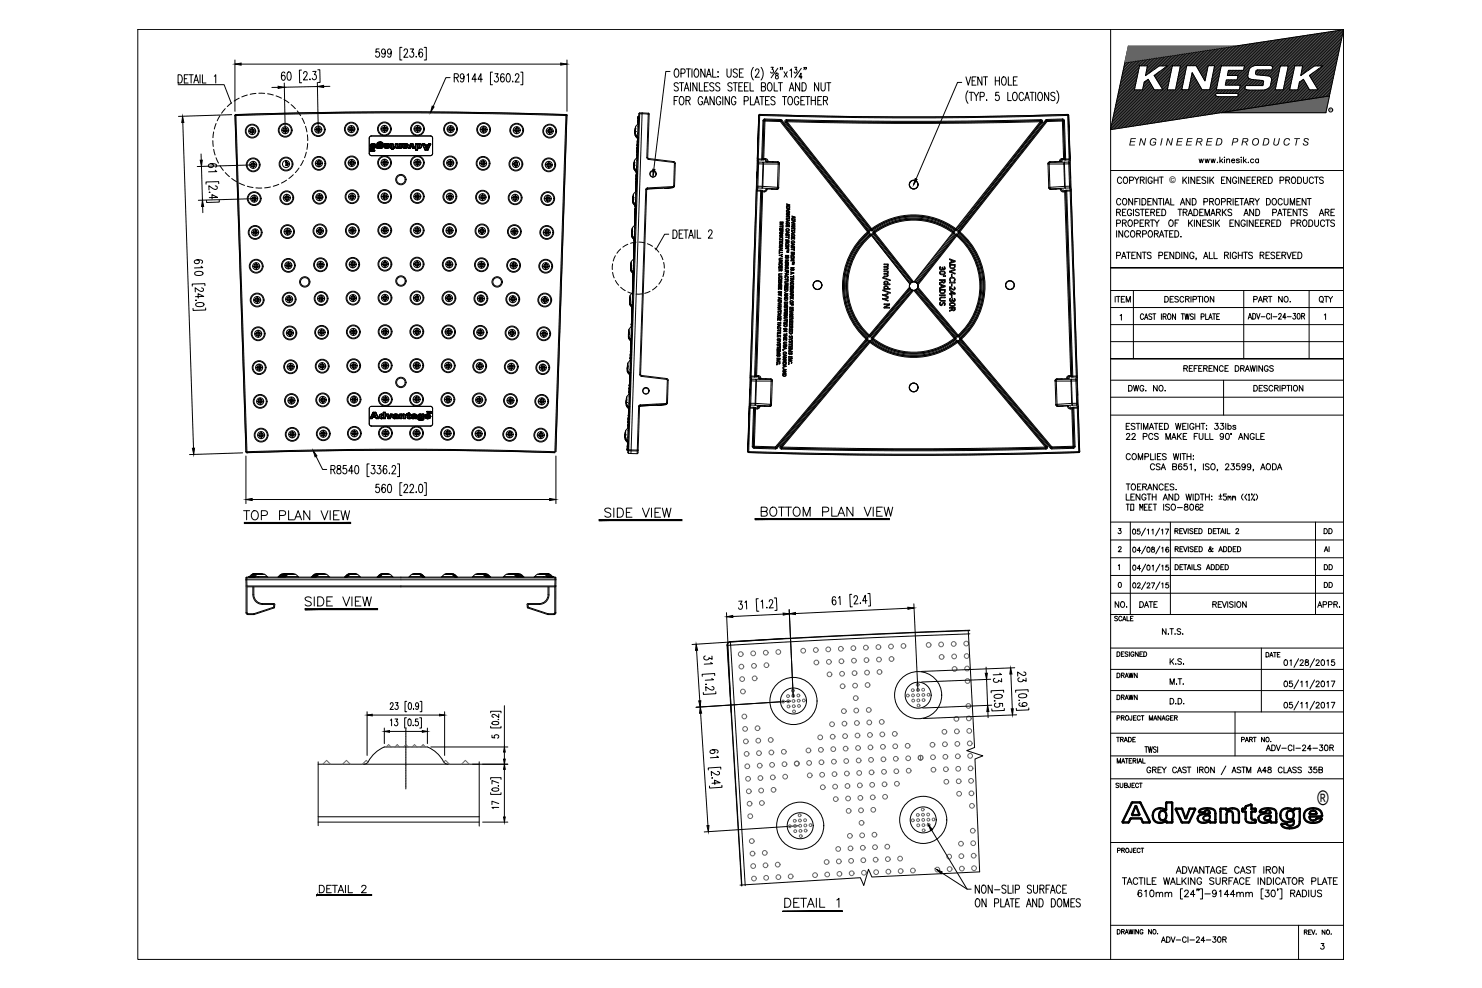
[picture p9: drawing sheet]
<svg xmlns="http://www.w3.org/2000/svg" width="914mm" height="610mm" viewBox="0 0 914 610" stroke-linecap="round" stroke-linejoin="round" font-family="sans-serif">
<defs><g id="words">
<text font-size="12.4" x="813" y="497">®</text>
<g font-size="9.7">
<text x="149" y="322">TOP PLAN VIEW</text>
<text x="372" y="320">SIDE VIEW</text>
<text x="468" y="320">BOTTOM PLAN VIEW</text>
<text x="187" y="375">SIDE VIEW</text>
</g>
<g font-size="9.3">
<text x="791" y="413">01/28/2015</text>
<text x="791" y="426">05/11/2017</text>
<text x="791" y="439">05/11/2017</text>
<text x="483" y="561">DETAIL 1</text>
</g>
<g font-size="8.4">
<text x="698" y="343">04/08/16</text>
<text x="196" y="552">DETAIL 2</text>
</g>
<text font-size="7.5" x="687" y="188">ITEM DESCRIPTION PART NO. QTY</text>
<g font-size="7.1">
<text x="739" y="102">www.kinesik.ca</text>
<text x="702" y="198">CAST IRON TWSI PLATE</text>
<text x="769" y="198">ADV-CI-24-30R</text>
<text x="729" y="230">REFERENCE DRAWINGS</text>
<text x="695" y="243">DWG. NO. DESCRIPTION</text>
<text x="687" y="376">NO. DATE REVISION APPR.</text>
<text x="721" y="424">M.T.</text>
<text x="721" y="436">D.D.</text>
<text x="780" y="464">ADV-CI-24-30R</text>
<text x="715" y="583">ADV-CI-24-30R</text>
</g>
<g font-size="6.6">
<text x="724" y="331">REVISED DETAIL 2</text>
<text x="816" y="331">DD</text>
<text x="724" y="353">DETAILS ADDED</text>
<text x="816" y="353">DD</text>
<text x="816" y="364">DD</text>
<text x="721" y="411">K.S.</text>
</g>
<text font-size="6.3" x="696" y="90">ENGINEERED PRODUCTS</text>
<g font-size="6.2">
<text x="724" y="341">REVISED &amp; ADDED</text>
<text x="816" y="341">AI</text>
<text x="687" y="384">SCALE</text>
<text x="688" y="406">DESIGNED</text>
<text x="780" y="407">DATE</text>
<text x="688" y="419">DRAWN</text>
<text x="688" y="433">DRAWN</text>
<text x="688" y="446">PROJECT MANAGER</text>
<text x="688" y="459">TRADE</text>
<text x="765" y="459">PART NO.</text>
<text x="688" y="472">MATERIAL</text>
<text x="687" y="487">SUBJECT</text>
<text x="688" y="527">PROJECT</text>
<text x="688" y="577">DRAWING NO.</text>
<text x="804" y="578">REV. NO.</text>
</g>
<text font-size="5.6" x="722" y="113">©</text>
<text font-size="1.9" x="820" y="69">R</text>
</g></defs>
<!-- layer: Visible (ANSI) -->
<g fill="none" stroke="#000" stroke-width=".62">
<path d="M145 37v32M149 40h197M234 30h-2v2a1.5 1.5 0 0 1 2 2 1.5 1.5 0 0 1-2 1v-1M238 32l-1 1a1.3 1.3 0 0 1-2-1 1.6 1.6 0 0 1 3-1v1a2.5 2.5 0 0 1-2 3M241 32v1a1.3 1.3 0 0 1-2-1 1.3 1.3 0 0 1 2-1v1a2.5 2.5 0 0 1-1 3h-1M248 29h-1v8h1M249 31l1-1h1v1l-2 4h3M253 30h2l-1 2a1.5 1.5 0 0 1 1 2 1.5 1.5 0 0 1-2 0M257 35h.1M261 31l-1-1a3 3 0 0 0 0 5 1.5 1.5 0 0 0 1-2 1.5 1.5 0 0 0-2-1l-1 2M262 29h1v8h-1M350 37v32"/>
<path d="M113 76l6 201M143 71l-33 1M145 71h.1M145 71l7 208M145 71h1M145 71l91-2h45l68 2M146 71l6 208a2925 2925 0 0 1 190 0l7-208M146 71l90-1h45l68 1M146 71l90-2h45l68 2M146 71h.1M146 71h-1M349 71h1"/>
<path d="M349 71h.1M350 71h.1M350 71h-1M350 71l-7 208M392 79v1M392 79h.1M392 80h.1M392 78v1M394 77h.1M394 76v1M394 75v1M394 75v1z"/>
<path d="M394 76h.1M394 75h.1M394 78v4M394 73v1M394 77v1M394 72h.1M394 73h.1M394 77l-2 1v6l2 2M394 74v1v-1M394 73v-1v1M394 78h.1M394 74h.1"/>
<path d="M394 71v1M394 70l-7 209 1 1M395 70h1l-7 208h-1zM395 70h-1M395 70h.1M396 70h4M396 70h4l-1 27M396 70h-1M400 70h1M401 70l-1 27M469 71h-1M469 71a2926 2926 0 0 0 190 0"/>
<path d="M469 71l-1 27M469 71h.1M469 71h-1h1M471 74v1v23M471 74l-1 25M471 75h.1M471 75v23M472 74h-1M472 73l10 1M472 73v1M472 74h.1M472 73l-1 1"/>
<path d="M472 74l-1 1M472 74h10M482 74v1M482 74l-1 1h1M482 74h.1M482 74h-10M482 75l54 68M482 74l54 69v-1M482 74l54 68M484 76l53 66v-1M485 75l53 67M485 75l-1 1"/>
<path d="M485 75h.1M485 74l68 1 89-1M485 74h.1M485 74l1 1M485 74v1M485 74a1.1 1.1 0 0 0-1 0 1.1 1.1 0 0 0 0 2M486 75h-1M486 75l67 1 89-1M642 75h.1M642 74h.1M642 74a1.1 1.1 0 0 1 1 0 1.1 1.1 0 0 1 0 2M642 74l1 1h-1"/>
<path d="M642 74v1M642 75l-52 66M643 76v-1l-52 67-1-1M643 76l-52 65M646 74l-54 69-1-1M646 74h-1l-54 68M646 74v1M646 75l-54 68M646 74l10-1v1h-10zM646 74h-1M646 74h.1M656 74v1"/>
<path d="M656 74h.1M656 74h-10M656 73l1 1M656 75l1 23M656 75h.1M657 74l-1 1 1 23M657 74l1 25M659 71l1 27M659 71h.1M659 71a2850 2850 0 0 1-190 0M228 85v10M228 95l1 1"/>
<path d="M229 96h37M266 84h-37M266 96h-37M266 84h-37l-1 1M266 84l1 1v10l-1 1M267 85v10M391 100v1M391 99v1M392 82h.1M392 81h.1M392 83l2 3-1-1M392 80v1"/>
<path d="M392 83l1 2M392 81v1M392 82v1M392 83l2 2v-1M392 82l1 2M393 97h.1M393 96h.1M393 99v4M393 95h.1M393 94h.1M393 97v2M393 93h.1"/>
<path d="M393 97l-1 2-1 6 2 1M393 92h.1M393 93v1M393 90h.1M393 91v1zM393 91v1M393 90h1M393 89l1 1zM393 90h1zM393 88h1zM393 88l1 1h-1M393 99h.1"/>
<path d="M393 89h1M393 87l1 1zM393 87l1 1M393 87h1M393 85l1 1M393 86h1zM393 86h1M393 96v1M393 96v-1v1M393 94v1M393 87h1h-1M393 94v-1v1"/>
<path d="M393 84h.1M393 85h.1M393 92v1M394 85h.1M394 82l-1 2M394 90l-1 1M394 89h-1l1 1M394 88v1M394 88h-1h1M394 86h-1l1 1-1-1M394 82h-1l1 1M400 97l-1 1h1"/>
<path d="M400 97v1M400 98l16 2M400 98h.1M467 99l1 2M467 98v1h1M468 99v1M468 99h2M468 98v1M471 98h1M471 98l1-23h9l54 68M471 99l2-1 1 2M471 99v-1h-4l1-27-7 208 1-27"/>
<path d="M471 99h-1M472 99l5 1M472 99l1 1M472 98v1M472 98h1l1 2M474 100h.1M477 100h3M477 100h-3M477 100h.1M480 100h.1M480 100h1M648 100h.1"/>
<path d="M648 100h-1M651 100h-3M651 100h.1M654 100h.1M654 100h-3M655 98v1l-4 1M655 98l1 1M655 98h-1v2M655 98l-1 2M655 99v1M656 98v-23h-10l-54 68a44 44 0 0 1 1 66l56 67 13-1-1-23h1M656 99h2"/>
<path d="M657 98h-1M657 98h-2M660 98v1M660 99l-1 1M660 99h-2M660 99h.1M660 98l-1-27 7 208M660 98h-3l-1 1M660 99v2M391 103h.1M391 102h.1M391 101h.1"/>
<path d="M391 104l2 2M391 100h.1M391 101v1M391 103v1M391 103l2 2M391 104l2 1M392 118h.1M392 117h1zM392 118h1M392 116l1 1zM392 117h1M392 120v4"/>
<path d="M392 115h1M392 118v2M392 118l-1 2v5l1 2M392 114h1zM392 114l1 1zM392 116l1 1M392 114l1 1M392 113h1zM392 113h1M392 114h1M392 116l1 1-1-1M392 112h1z"/>
<path d="M392 111h1zM392 111h1M392 110l1 1zM393 109h.1M393 110h.1M393 108v1zM393 119l-1 1h1M393 107v1M393 106h.1M393 108v1M393 106v1zM393 107h.1"/>
<path d="M393 117l-1 1M393 115v1h-1M393 114h-1h1M393 105h.1M393 113h-1l1 1M393 113l-1-1 1 1M393 111v1h-1M393 112h-1h1M393 105v1M393 103v2M393 110h-1l1 1M393 109h-1l1 1"/>
<path d="M393 107v-1v1M393 105v1v-1M393 103h.1M398 117l-3 114M398 117h1M399 117l-4 114M399 117h.1M400 117h-1M400 117h.1M400 116l-2 1M409 116l-11 1M410 116h.1"/>
<path d="M412 116h.1M412 116h-2M415 115l-16 1h1M415 116h-3M415 116l-15 1M415 116h.1M416 100v1M416 100l1 1M416 115h.1M416 115l-1 1M416 101v14M416 101h1"/>
<path d="M417 101l-1 14M467 118v-1l-4 116M467 115v2M467 115h.1M467 115h4M467 115l1 1M467 106v4zM468 101h3M468 101l-1 14M468 101h.1M468 116h2M468 116l-1 1h2"/>
<path d="M468 101v15M468 100v1M468 100h3l-1 16M469 117l-3 116M469 117h1v1M470 118l-4 114M470 118h.1M470 118h-3l-4 114M470 118h2M470 118h1l-4 114h-1M470 116l9 1M471 115l-1 1"/>
<path d="M471 115l9 1M471 101v14M471 101h9M472 118h.1M473 117h3M473 117l-1 1M473 117h.1M473 117v1h-1M476 117h3M476 117h.1M479 117l1-1-1 1M479 117h.1"/>
<path d="M480 116h.1M480 116l-1 1M480 100h-9v1M480 100v1M480 100l1 1M480 101v15M480 101h1l-1 15M481 100v1M647 101v15M647 101l1-1-1 1M647 116h1M647 116h.1"/>
<path d="M647 101h9M647 101l1 15M647 101h.1M647 116l1 1M648 100h9M648 100l-1 1M648 116v1M648 117h3M648 117h.1M651 117h.1M651 117h-3M654 117l2 1h1"/>
<path d="M654 117h.1M654 117l1 1h1M655 116l-4 1M656 117v1M656 101l1 14M657 100v16M657 100l-1 1M657 115l-9 1M657 115v1M657 116l-9 1M657 118l4 114M657 118h-1"/>
<path d="M658 118l3 114M658 118h-1M658 117l4 116M658 117h-1l1 1M659 100h-2M659 100l1 16M659 100l1 1M660 116h-3M660 116v1h-2M660 101h-4M660 101v14M660 101h.1"/>
<path d="M660 118l4 115M660 106v4zM660 115h-3M660 115l1 2M660 115h.1M660 115v1M661 117l-1 1M661 117v1M661 118h-3M661 118l4 114M390 123h1M390 123h.1"/>
<path d="M391 124h.1M390 125h1M390 123l1 1M390 124h.1M390 122h.1M390 122h1M390 122l1 1M391 124h-1M391 122h.1M391 121h.1M391 123h.1M391 121v1"/>
<path d="M391 124v1M391 125l1 2M391 122v1M391 123v1M391 120h.1M392 139h.1M392 138h.1M392 138v1M392 137v1M392 136h.1M392 139v1M392 139l-2 2v5"/>
<path d="M392 135h.1M392 135v1zM392 134h.1M392 134v1zM392 137h.1M392 135v1M392 131v1zM392 132h.1M392 133h.1M392 129v1M392 130h.1M392 129h.1"/>
<path d="M392 128h.1M392 127v1M392 128v1M392 126v1zM392 127h.1M392 136v1v-1v1M392 136v-1v1M392 126h.1M392 134v1M392 134v-1v1M392 132v1v-1M392 124v2l-1-2"/>
<path d="M392 131v1M392 130v1M392 128v-1v1M392 124h.1M390 145h.1M390 144h.1M390 146h.1M390 143h.1M390 142v1M390 142h.1M390 145l1 3M390 146l2 3"/>
<path d="M390 146l1 2M390 143v1M390 144v1M390 145l1 2M390 146l1 1M390 141v1M391 160h.1M391 159h.1M391 159v1M391 158h.1M391 156v1M391 157h.1"/>
<path d="M391 157v1M391 158v1zM391 160v1M391 160l-2 1M391 155h.1M391 155v1zM391 156h.1M391 154v1zM391 154h.1M391 152v1zM391 153v1M391 153v1z"/>
<path d="M391 152v1M391 151h1zM391 152h1M391 152h.1M391 150l1 1M391 151l1 1M391 150v1M391 148l1 1zM391 149l1 1h-1M391 148l1 1M391 149h1M391 148h1"/>
<path d="M391 149l1 1M391 147l1 1-1-1M391 158v1M391 148h.1M391 147h.1M391 155v1M391 147l1 1zM391 155v-1v1M391 153v-1v1M391 145v2M392 152h-1M392 151h-1h1"/>
<path d="M392 150h-1l1 1M392 149h.1M392 141l-1 4M392 146v1h-1M392 144l-1 1h1M392 140l-1 1h1M535 143a44 44 0 0 0-1 66l-56 67-13-1 1-23M536 143h-1l1 1M536 143h.1M536 143a44 44 0 0 0-1 66M536 144h.1M536 144a43 43 0 0 0-1 65"/>
<path d="M536 144a43 43 0 0 0-1 64M536 142v2M537 144h1v1M537 145a42 42 0 0 0-1 63M537 145h.1M537 145h1M537 142h1M537 145a41 41 0 0 0-1 62M537 145a41 41 0 0 0 0 62l24-29M537 141l1 1M537 142h1a44 44 0 0 1 51 0M538 145h-1"/>
<path d="M538 145l23 30M538 145a41 41 0 0 0-1 62M538 141a44 44 0 0 1 52 0M538 145l24 30M538 142h.1M538 142a43 43 0 0 1 51 0M539 144l23 30M539 143a42 42 0 0 1 50 0M539 144l24 30M539 144h.1M539 144a40 40 0 0 1 50 0h-1M539 144a41 41 0 0 1 49 0"/>
<path d="M539 143a.7 .7 0 0 0-1 0 .7 .7 0 0 0 1 1M539 143l25 31M539 143v1M539 143a41 41 0 0 1 49 0M588 143l-24 31M588 143v1M588 144l-24 30M588 144h1M588 144h.1M589 143h-1M589 143v1M589 144l-24 30"/>
<path d="M589 146l-23 29M589 145l-23 30M589 145h1M589 142h.1M590 141l52-66-67 1-89-1 53 67M590 145h.1M590 145l-24 30M590 141l-1 1M590 142h-1M591 145a42 42 0 0 1 1 63M591 145l-25 31M591 145h.1"/>
<path d="M591 145h-1M591 145a41 41 0 0 1 0 62l-25-29M591 145a41 41 0 0 1 0 62 41 41 0 0 0-1-62M591 142h-2M591 144l-2 1M591 142v1a46 46 0 0 1 15 31 43 43 0 0 1-14 34M592 144h-1M592 144a43 43 0 0 1 1 65M592 143v1M592 143h.1M592 143a44 44 0 0 1 1 66M120 168l3-1 2 1a3 3 0 0 1-5 1z"/>
<path d="M122 160l1 1a1.4 1.4 0 0 1-2 2 1.4 1.4 0 0 1-1-2l2-1a2.4 2.4 0 0 1 3 2h-1M124 164l1 1h-5M124 178h1a1.2 1.2 0 0 1 0 1 1.2 1.2 0 0 1-1 1l-4-2v2M126 176v-1h-7v2M389 166h.1M389 165h.1M389 167h.1M389 164h.1M389 163h.1M389 166v1M389 165v1M389 166l2 2"/>
<path d="M389 167l2 1M389 164v1M389 163v-1v5M389 163v1M390 180h.1M390 179h1h-1M390 179h1M390 179l1 1M390 177l1 1zM390 177l1 1M390 178l1 1M390 178h1"/>
<path d="M390 175l1 1zM390 177h1zM390 177h1M390 175l1 1M390 178l1 1h-1M390 174l1 1zM390 175h1M390 173l1 1M390 173h.1M390 173h1zM390 171h1zM390 171l1 1z"/>
<path d="M390 171h1M391 171v1M391 169h.1M391 171h.1M391 180l-1-1v1M391 180v1M391 168h.1M391 170h.1M391 168v1v-1M391 178h-1h1M391 176v1M391 168v1l-2-2 2 2"/>
<path d="M391 175h-1h1M391 166v2l-2-2M391 173v1h-1l1 1M391 173l-1-1 1 1M391 171l-1 1 1 1-1-1M391 171v-1v1M391 169v1M391 162v3M391 167v1M391 165v1M391 161v1M561 177l-25 30"/>
<path d="M562 178l-25 30-1-1M562 179l-24 29M563 179l-25 30M563 179l-25 29M564 179l-26 30M564 179l25 30M565 179l24 29M565 179l24 30a40 40 0 0 1-51 0v-1M565 179l25 29M566 178l25 29-1 1-24-30M566 177l25 30a.6 .6 0 0 1 0 1 .6 .6 0 0 1-1 0M121 183h5l-4-2v3"/>
<path d="M121 185h.1M121 187h3l2 1a3 3 0 0 1-5 0zM127 190v1l-8 1v-2M388 187h.1M388 187h1M388 186h1M388 185h.1M388 186l1 1M389 186h.1M388 187l2 2M388 185l1 1M388 186h.1"/>
<path d="M388 184l1 1M388 185h1M389 186v1M389 185h-1M389 184h.1M389 185h.1M389 187h.1M389 185v1M389 187l1 1M389 184v1M389 183v1M389 183h.1"/>
<path d="M390 200h.1M390 198v1zM390 199h.1M390 196v1zM390 198h.1M390 196h.1M390 197h.1M390 195v1zM390 194h.1M390 195h.1M390 195v1M390 193v1v-1"/>
<path d="M390 192h.1M390 190h.1M390 191v1M390 189v1M390 199v-1v1M390 200v-1v1M390 191h.1M390 189h.1M390 198v-1v1M390 198v1M390 189l-2-2 2 2M390 196v1"/>
<path d="M390 189v1v-1M390 188h.1M390 196v-1v1M390 186v2M390 194v1M390 194v-1v1M390 181h.1M390 192v1M390 180l1 1M390 190v1M390 182v4M390 181v1"/>
<path d="M390 181l-1 1v6l1 2M390 188v1M390 180v1M390 186v1M391 181h-1M391 182h-1v1M388 207h.1M388 206h.1M388 208v1M388 206v1M388 205h.1M388 205v1"/>
<path d="M388 204v1M388 207v1M388 208l1 2M388 209l1 1M388 207l1 2M388 203v2M388 203v6l2 2M389 219h.1M389 217h.1M389 218h.1M389 220h.1M389 216v1z"/>
<path d="M389 215h.1M389 216h.1M389 214v1zM389 213h.1M389 214v1M389 214h.1M389 211h.1M389 213h1M389 211h1zM389 210h1zM389 210h1M389 212l1 1"/>
<path d="M389 210l1 1-1-1M389 209l1 1M389 212h1h-1M389 219v1M389 219v-1v1M389 210h.1M389 217v1M389 209h.1M389 209v1M389 217v-1v1M389 207v2M389 215v1"/>
<path d="M389 213v1M390 201v1M390 202h.1M390 200v1M390 200v1zM390 203l-1 4M390 211v1M390 202v1M390 202l-2 1M390 209h-1l1 1M390 207v1M390 203h-1h1"/>
<path d="M390 201h.1M535 209v1M535 209h.1M535 210l-56 66M536 207v1M536 211h.1M536 211l-54 65M537 211a44 44 0 0 0 54 0l54 65-70 1-92-1zM537 211h-1M537 211a43 43 0 0 0 53 0M537 208h-1M537 210v1"/>
<path d="M537 210h-1M537 210a43 43 0 0 0 54 0h1M538 208h.1M538 208v2M538 208v1M538 209v1M589 209l1 1M589 209a41 41 0 0 1-51 0M589 208v1M589 208a41 41 0 0 1-51 0M590 210a42 42 0 0 1-52 0M590 208h-1"/>
<path d="M590 208v2M590 210v1M590 211h1M590 211h.1M590 211a44 44 0 0 1-53 0h-1M591 211l54 65M592 210l-1 1 55 65v-1M592 210l54 65M592 208l1 1M592 208v2M593 209h.1M593 209v1"/>
<path d="M593 210l56 66M387 228h.1M387 227h.1M387 229h.1M387 226h.1M387 226v1M387 227v1M387 228l2 2M387 228v1M387 229l2 2M387 225v1M387 224v1"/>
<path d="M388 240h1zM388 240h1M388 239h1zM388 240h1l-1-1 1 1M388 238h1M389 238h.1M388 239h1M388 237l1 1M388 236h1zM388 236h1M388 237h1M388 235l1 1z"/>
<path d="M388 234h1M388 235h1M388 233l1 1M388 233l1 1v-1M389 232h.1M389 231v1zM389 230h.1M389 231h.1M389 238v1M389 234h.1M389 230v1M389 237h-1l1 1"/>
<path d="M389 228v2M389 236h-1l1 1h-1M389 235h-1l1 1M389 234v1l-1-1M389 222h.1M389 221h.1M389 233l-1-1 1 1M389 224v4M389 232h-1l1 1v-1M389 220v1zM389 220v1M389 222v2"/>
<path d="M389 222l-2 2v6l2 2M389 230v1v-1M389 228h.1M389 222v-1v1M389 223v1M389 221v1M395 231l1 1 15 2M395 231h.1M395 231l1 1M396 232l15 2M396 232h.1M411 234l1 1"/>
<path d="M411 234h.1M411 234l1 1v14l-1 1M412 235l-1 13v1M412 235h.1M463 240v4zM463 233v1M463 232v1M463 235v14h3M463 235h4M463 234v1M463 234h1v1M463 233l1 1h2v16"/>
<path d="M463 233h3M464 235l-1 15v-1M466 232h-3M466 232l1 1M466 232h.1M466 232h2M467 233h-1M467 235l-1 14M468 233l4 1M468 232l-1 1M468 233l1 1M468 232l1 1"/>
<path d="M468 232h1v1M468 232v1M469 233v1M472 234h3M472 234h-3M472 234h.1M475 234h.1M475 234h-9l1 1M475 234h1M475 234l2 1h-10M475 234v15M476 234v16"/>
<path d="M476 234l1 1M651 235v15M652 234h.1M652 234l-1 1M652 234l-1 1h10M652 234h9M652 234v15M655 234h-3M660 232l-1 1-7 1M660 232l1 1M660 232h-1l-1 1M660 232l-1 1"/>
<path d="M660 233l-1 1M661 235v14M661 233h1M661 234l1 16M661 234v1M661 232h.1M661 232h-1M661 232v1M661 232h4M664 234v16M664 234h-3M664 234h.1"/>
<path d="M664 233v1M664 233h-2M664 233h1M664 235h-3M664 235l1 14M664 234v1M665 232v1M665 233l-1 1M665 240v4zM267 252v10M386 249h.1M387 249h.1"/>
<path d="M386 248l1 1M386 248h1M386 248h.1M386 250h1M386 247v1M386 247h.1M386 247h1M386 246h1M387 247h-1M387 249l1 3M387 246v1M387 250l1 2"/>
<path d="M387 250l1 3M387 248v1M387 249l1 2M387 247v1M387 247h.1M387 246h.1M387 245v1M388 259h.1M388 258v1M388 256v1M388 257h.1M388 258h.1"/>
<path d="M388 256v1zM388 256h.1M388 255h.1M388 254v2M388 254v1M388 254v1zM388 252v1M388 253v1v-1M388 254h.1M388 252v1zM388 251v1zM388 252h.1"/>
<path d="M388 259v1v-1M388 251h.1M388 249v2M388 257v1v-1M388 243h.1M388 243v2M388 242h1M388 242h.1M388 242h1zM388 245v4M388 253v-1v1M388 240h.1"/>
<path d="M388 253h.1M388 241h1zM388 241l1 1M388 243l-1 2v6M388 249h.1M388 241h1M388 244v1M389 242l-1 1h1h-1M389 240l-1 1h1M394 251l-1 27M394 251h1M395 251l-1 28-1 1"/>
<path d="M395 251h.1M395 250h.1M395 250h-1M395 250v1M402 250l-8 1M402 250l-7 1M405 249l1 1M405 250h-3M406 250h1M406 250h-4M406 250h.1M407 250h.1"/>
<path d="M407 250h-1M411 250h-4M411 249l-16 1-1 1M411 250h-16M411 250h.1M411 248h1v1h-1M463 249l-1 2M463 249h.1M463 251h2M463 251l-1 28M463 251h-1v1M465 251l-1 25h1l1-24"/>
<path d="M465 251h1M466 252l-1 23M466 250h-3v1M466 250l9 1M466 251v1h-4M466 251l2 1 1-1-1 1h-1M466 249h9M466 249v1M467 251v1h-1M468 250l-1 1M468 251h4M472 251h3"/>
<path d="M472 251h-5M472 251h.1M475 251h.1M475 249v2M475 249l1 1M476 250l-1 1M651 250h1M651 250l2 1M652 250h.1M652 250l1 1M652 249l-1 1M652 249l1 2"/>
<path d="M653 251h3M653 251h.1M656 251h-3M659 250v1M659 251v1h1M659 250l-3 1M659 251l1 1M660 251v1h2M661 249h-9M661 249l1 1M661 251l-1 1M661 251l1 1"/>
<path d="M662 250l-9 1M662 252l1 23M662 252h.1M663 251v25l-1-24M663 251h-2M664 250h-2M664 250l1 1M665 251h-2M665 251l1 28M665 251v1M665 249h-4M665 249l-1 1"/>
<path d="M665 249v2M665 249h.1M665 252l1 27M665 252h-3M150 279l-33 1M152 279h.1M152 279a2930 2930 0 0 1 190 0M152 279a2925 2925 0 0 1 190 0M229 263h37zM267 262l-1 1M267 262v-10l-1-1h-37l-1 1v10l1 1M386 270h.1"/>
<path d="M386 268h.1M386 269h.1M386 267v1M386 271h.1M386 267h.1M386 269v1M386 270v1l2 2-2-2M386 270l1 2M386 271l1 1M386 268v1M386 266v1M387 277v1z"/>
<path d="M387 278h.1M387 277v1M387 276h.1M387 276v1M387 277h.1M387 275v1M387 274h.1M387 273v1M387 274v1M387 272l1 1M387 272l1 1-1-1M387 273h.1"/>
<path d="M387 270l1 2v-1M387 264h1M387 264h.1M387 277l1 1M387 263h1M387 263l1 1M387 262l1 1zM387 266v4M388 263h.1M388 262h.1M388 264l-1 1M388 264l-2 2v5l2 2"/>
<path d="M388 264h.1M388 269l-1 1h1M388 265v1M388 278v2h1h4v-2M388 263v1M388 263v-1v1M388 278h5M388 277v1M388 261h.1M388 261v1M388 277h-1M388 260v1"/>
<path d="M389 278h4M389 278v2M393 278h1M393 278h.1M394 278h-1M461 279h1M462 279l90 2h46l68-2M462 279h.1M462 279l90 2 68-1 46-1M462 279l90 1h68l46-1M464 275l1 2M465 275v1"/>
<path d="M465 277v-1h14v1M465 277h14M465 276h13M479 276h-1M479 276h.1M479 276l56-66-56 67M479 276v1M479 277h.1M481 275l55-65v1l-54 65M481 275l1 1M481 275a1.1 1.1 0 0 0 0 1 1.1 1.1 0 0 0 1 1M482 276v1"/>
<path d="M482 276h1M482 277l70 1 93-1M482 276h.1M482 277h.1M483 276l69 1 93-1M483 276l-1 1M645 276v1M645 277h.1M645 276h.1M645 276h1l-1 1M646 275a1.1 1.1 0 0 1 0 1 1.1 1.1 0 0 1-1 1M648 277h1"/>
<path d="M649 276l-56-66h-1l56 67M649 276l-1 1M649 276h.1M662 276h.1M662 276h-13M662 276h-13v1M662 277h-13M662 276v1M663 276h-1M663 275l-1 1M663 275h-1v1M663 275v1"/>
<path d="M663 275l-1 2M666 279h.1M152 281v30M234 299h-2v2a1.5 1.5 0 0 1 2 1 1.5 1.5 0 0 1-2 1M238 300l-1-1a3 3 0 0 0 0 5 1.5 1.5 0 0 0 1-2 1.5 1.5 0 0 0-2-1v1M240 299a3 3 0 0 1 0 5l-1-2zM248 298h-1v8h1M259 299a3 3 0 0 1 0 5l-1-2zM262 298h1v8h-1M343 281v30M156 308h183M249 300v-1a1.2 1.2 0 0 1 2 0 1.2 1.2 0 0 1 0 2l-2 3h3"/>
<path d="M253 300l1-1 1 1-2 4h2M257 303v1zM152 358h191M152 356h190M154 356h.1M154 356l2-2h7l2 2M155 356h-2M155 356h.1M156 356h.1M156 356h-1h2M156 354l-1 2M156 354h1l-2 2"/>
<path d="M156 354h.1M156 356h1M156 354h1M157 354h.1M157 356h.1M157 356h-1zM157 354h1l-2 2M157 354h1l-1 2M157 356h1M158 354h.1M158 354h1l-2 2M158 354h1"/>
<path d="M159 354h-1M159 354h.1M159 354h1M159 356h1M160 354h.1M160 354h-1M160 354h1M161 354h.1M161 354h1M162 354h.1M162 354h1M171 356l2-2h9l2 2"/>
<path d="M174 354h1M174 354l-2 2M175 354h1M175 354h.1M175 354l-2 2M176 354h1M176 354h-1M176 354h.1M176 354l-2 2M177 354h-1M177 354h.1M177 354l-2 2"/>
<path d="M177 354h1M178 354h1M178 354h-1M178 354h.1M178 354l-2 2M179 354h.1M179 354h1M180 354h-1M180 354h.1M180 354h1M181 354h1M181 354h.1"/>
<path d="M192 356l2-2h7l2 2M193 356h.1M194 356h.1M194 354l-2 2M195 354h-1M195 354l-2 2M195 354h.1M196 354h.1M196 354h-1M196 354l-2 2M196 354h1M197 354h-1"/>
<path d="M197 354h.1M197 354l-2 2M197 354h1M198 354h.1M198 354h-1M198 354h1M199 354h-1M199 354h.1M199 354h1M200 354h.1M201 354h.1M201 354h-1"/>
<path d="M213 356l2-2zM213 356h.1M214 356h-1M214 356h.1M215 354l-1 2M215 354h.1M216 354h-1M216 354h4l2 2M216 354l-2 1-1 1M216 354l-3 2M216 354h.1M216 354l-2 2 2-2"/>
<path d="M216 354l-2 2M217 354h.1M217 354l-2 2M217 354h1M218 354h.1M218 354h-1M219 354h-1M219 354h.1M219 354h1M220 354h-1M220 354h.1M233 356h.1"/>
<path d="M233 356l3-2zM234 356h-1M234 356h.1M235 354h1M235 354l-2 2M235 354h.1M236 354l-2 2M236 354h5l2 2M236 354h.1M236 354l-2 2 3-2M236 354h1M237 354h.1"/>
<path d="M237 354h-1M237 354h1M238 354h.1M238 354h1M239 354h.1M239 354h-1M240 354h-1M240 354h.1M255 354h-1M255 354h.1M256 354h-1M256 354h.1"/>
<path d="M256 354h1M257 354h.1M257 354h-1M258 354h.1M258 354h-1M258 354l3 2M258 354h1M259 354h.1M259 354l2 2M259 354h-5l-2 2M259 354h1M259 354l2 2-2-2"/>
<path d="M260 354l1 2M260 354l2 2M261 356h.1M261 356h1M262 356h.1M275 354h.1M275 354h1M276 354h.1M276 354h-1M276 354h1M277 354h.1M277 354h1"/>
<path d="M278 354h.1M278 354h-1M278 354h1M279 354h-1M279 354h.1M279 354l2 2M279 354l2 2-2-2M279 354h-5l-2 2M279 354l3 2M280 354l1 2M280 354l2 2-1-1-2-1M280 354h-1l2 2"/>
<path d="M281 356h.1M281 356h1M291 356l2-2h8l2 2M294 354h.1M294 354h1M295 354h.1M295 354h1M296 354h-1M296 354h.1M296 354h1M297 354h.1M297 354h1"/>
<path d="M297 354l3 2M298 354h.1M298 354l2 2M298 354h1M298 354l3 2M299 354h.1M299 354l2 2M299 354h1M300 354l2 2M300 356h.1M300 354h.1M300 354h1"/>
<path d="M300 354l3 2M302 356h.1M311 356h-1M312 354h9M314 354h.1M314 354h-1l-2 2M314 354h1M315 354h.1M315 354h1M316 354h.1M316 354h1M317 354h.1"/>
<path d="M317 354l2 2M317 354h1M318 354l2 2M318 354h.1M318 354h1M319 354h.1M319 354l2 2M319 354h1M320 354h.1M320 354l2 2M320 354h1M321 354l2 2"/>
<path d="M321 356h.1M323 356h.1M332 354h.1M333 354h.1M333 354h-1M333 354h1M334 354h.1M334 354h1M335 354h.1M335 356h1M335 354h1M336 354h.1"/>
<path d="M336 354l2 2M337 354h.1M337 354h-2M337 356h1M337 354l1 2M337 354h1M338 354h.1M338 354h-1l2 2M338 356h.1M338 354l1 2M338 356h1M339 356h.1"/>
<path d="M339 354h.1M339 354h-1M339 356h1M339 354l1 2M339 356h1zM340 356h-1M340 356h.1M340 356h1M341 356h.1M341 356l-2-2h-7l-2 2M152 362h190"/>
<circle cx="156" cy="79" r=".2"/>
<circle cx="175" cy="79" r=".2"/>
<circle cx="176" cy="79" r=".2"/>
<circle cx="177" cy="79" r=".2"/>
<circle cx="195" cy="80" r=".2"/>
<circle cx="195" cy="79" r=".2"/>
<circle cx="196" cy="80" r=".2"/>
<circle cx="196" cy="80" r="4"/>
<circle cx="196" cy="80" r="2.2"/>
<circle cx="196" cy="78" r=".2"/>
<circle cx="196" cy="79" r=".2"/>
<circle cx="197" cy="79" r=".2"/>
<circle cx="197" cy="80" r=".2"/>
<circle cx="198" cy="80" r=".2"/>
<circle cx="215" cy="80" r=".2"/>
<circle cx="216" cy="79" r=".2"/>
<circle cx="216" cy="80" r=".2"/>
<circle cx="217" cy="80" r="4"/>
<circle cx="217" cy="80" r="2.2"/>
<circle cx="217" cy="78" r=".2"/>
<circle cx="217" cy="80" r=".2"/>
<circle cx="217" cy="79" r=".2"/>
<circle cx="218" cy="79" r=".2"/>
<circle cx="218" cy="80" r=".2"/>
<circle cx="219" cy="80" r=".2"/>
<circle cx="235" cy="80" r=".2"/>
<circle cx="236" cy="79" r=".2"/>
<circle cx="236" cy="80" r=".2"/>
<circle cx="237" cy="80" r="4"/>
<circle cx="237" cy="80" r="2.2"/>
<circle cx="237" cy="78" r=".2"/>
<circle cx="237" cy="79" r=".2"/>
<circle cx="237" cy="80" r=".2"/>
<circle cx="238" cy="79" r=".2"/>
<circle cx="238" cy="80" r=".2"/>
<circle cx="239" cy="80" r=".2"/>
<circle cx="256" cy="80" r=".2"/>
<circle cx="257" cy="79" r=".2"/>
<circle cx="257" cy="80" r=".2"/>
<circle cx="258" cy="80" r="4"/>
<circle cx="258" cy="80" r="2.2"/>
<circle cx="258" cy="80" r=".2"/>
<circle cx="258" cy="78" r=".2"/>
<circle cx="258" cy="79" r=".2"/>
<circle cx="259" cy="80" r=".2"/>
<circle cx="276" cy="80" r=".2"/>
<circle cx="277" cy="80" r=".2"/>
<circle cx="277" cy="79" r=".2"/>
<circle cx="278" cy="80" r="4"/>
<circle cx="278" cy="80" r="2.2"/>
<circle cx="278" cy="80" r=".2"/>
<circle cx="278" cy="79" r=".2"/>
<circle cx="278" cy="78" r=".2"/>
<circle cx="279" cy="80" r=".2"/>
<circle cx="279" cy="79" r=".2"/>
<circle cx="280" cy="80" r=".2"/>
<circle cx="297" cy="80" r=".2"/>
<circle cx="298" cy="80" r=".2"/>
<circle cx="298" cy="79" r=".2"/>
<circle cx="298" cy="80" r="4"/>
<circle cx="298" cy="80" r="2.2"/>
<circle cx="298" cy="78" r=".2"/>
<circle cx="299" cy="80" r=".2"/>
<circle cx="299" cy="79" r=".2"/>
<circle cx="300" cy="80" r=".2"/>
<circle cx="318" cy="79" r=".2"/>
<circle cx="319" cy="79" r=".2"/>
<circle cx="320" cy="79" r=".2"/>
<circle cx="339" cy="79" r=".2"/>
<circle cx="154" cy="81" r=".2"/>
<circle cx="155" cy="80" r=".2"/>
<circle cx="155" cy="81" r=".2"/>
<circle cx="155" cy="82" r=".2"/>
<circle cx="156" cy="80" r=".2"/>
<circle cx="156" cy="81" r="4"/>
<circle cx="156" cy="81" r="2.2"/>
<circle cx="156" cy="81" r=".2"/>
<circle cx="156" cy="82" r=".2"/>
<circle cx="156" cy="83" r=".2"/>
<circle cx="156" cy="100" r=".2"/>
<circle cx="157" cy="81" r=".2"/>
<circle cx="174" cy="80" r=".2"/>
<circle cx="175" cy="80" r=".2"/>
<circle cx="175" cy="81" r=".2"/>
<circle cx="176" cy="80" r="4"/>
<circle cx="176" cy="80" r="2.2"/>
<circle cx="176" cy="80" r=".2"/>
<circle cx="176" cy="81" r=".2"/>
<circle cx="176" cy="82" r=".2"/>
<circle cx="176" cy="99" r=".2"/>
<circle cx="177" cy="81" r=".2"/>
<circle cx="177" cy="80" r=".2"/>
<circle cx="178" cy="80" r=".2"/>
<circle cx="196" cy="81" r=".2"/>
<circle cx="196" cy="100" r=".2"/>
<circle cx="196" cy="82" r=".2"/>
<circle cx="197" cy="100" r=".2"/>
<circle cx="197" cy="99" r=".2"/>
<circle cx="197" cy="81" r=".2"/>
<circle cx="198" cy="100" r=".2"/>
<circle cx="216" cy="81" r=".2"/>
<circle cx="216" cy="100" r=".2"/>
<circle cx="217" cy="81" r=".2"/>
<circle cx="217" cy="100" r=".2"/>
<circle cx="217" cy="99" r=".2"/>
<circle cx="218" cy="81" r=".2"/>
<circle cx="218" cy="100" r=".2"/>
<circle cx="236" cy="100" r=".2"/>
<circle cx="237" cy="81" r=".2"/>
<circle cx="237" cy="99" r=".2"/>
<circle cx="237" cy="100" r=".2"/>
<circle cx="238" cy="100" r=".2"/>
<circle cx="257" cy="100" r=".2"/>
<circle cx="258" cy="100" r=".2"/>
<circle cx="258" cy="99" r=".2"/>
<circle cx="258" cy="81" r=".2"/>
<circle cx="277" cy="100" r=".2"/>
<circle cx="277" cy="81" r=".2"/>
<circle cx="278" cy="100" r=".2"/>
<circle cx="278" cy="99" r=".2"/>
<circle cx="278" cy="81" r=".2"/>
<circle cx="279" cy="100" r=".2"/>
<circle cx="279" cy="81" r=".2"/>
<circle cx="297" cy="100" r=".2"/>
<circle cx="298" cy="81" r=".2"/>
<circle cx="298" cy="99" r=".2"/>
<circle cx="298" cy="100" r=".2"/>
<circle cx="298" cy="82" r=".2"/>
<circle cx="299" cy="100" r=".2"/>
<circle cx="299" cy="81" r=".2"/>
<circle cx="317" cy="80" r=".2"/>
<circle cx="318" cy="81" r=".2"/>
<circle cx="318" cy="80" r=".2"/>
<circle cx="318" cy="99" r=".2"/>
<circle cx="319" cy="81" r=".2"/>
<circle cx="319" cy="82" r=".2"/>
<circle cx="319" cy="80" r="4"/>
<circle cx="319" cy="80" r="2.2"/>
<circle cx="319" cy="80" r=".2"/>
<circle cx="320" cy="80" r=".2"/>
<circle cx="320" cy="81" r=".2"/>
<circle cx="321" cy="80" r=".2"/>
<circle cx="337" cy="81" r=".2"/>
<circle cx="338" cy="82" r=".2"/>
<circle cx="338" cy="81" r=".2"/>
<circle cx="338" cy="80" r=".2"/>
<circle cx="339" cy="100" r=".2"/>
<circle cx="339" cy="83" r=".2"/>
<circle cx="339" cy="81" r="4"/>
<circle cx="339" cy="81" r="2.2"/>
<circle cx="339" cy="81" r=".2"/>
<circle cx="339" cy="82" r=".2"/>
<circle cx="339" cy="80" r=".2"/>
<circle cx="340" cy="82" r=".2"/>
<circle cx="340" cy="81" r=".2"/>
<circle cx="340" cy="80" r=".2"/>
<circle cx="341" cy="81" r=".2"/>
<circle cx="154" cy="102" r=".2"/>
<circle cx="155" cy="101" r=".2"/>
<circle cx="155" cy="103" r=".2"/>
<circle cx="155" cy="102" r=".2"/>
<circle cx="156" cy="102" r="4"/>
<circle cx="156" cy="102" r="2.2"/>
<circle cx="156" cy="102" r=".2"/>
<circle cx="156" cy="101" r=".2"/>
<circle cx="156" cy="103" r=".2"/>
<circle cx="157" cy="101" r=".2"/>
<circle cx="157" cy="102" r=".2"/>
<circle cx="157" cy="103" r=".2"/>
<circle cx="158" cy="102" r=".2"/>
<circle cx="176" cy="100" r=".2"/>
<circle cx="176" cy="101" r="4"/>
<circle cx="176" cy="101" r="2.2"/>
<circle cx="176" cy="102" r=".2"/>
<circle cx="176" cy="101" r=".2"/>
<circle cx="177" cy="101" r=".2"/>
<circle cx="177" cy="100" r=".2"/>
<circle cx="177" cy="102" r=".2"/>
<circle cx="178" cy="101" r=".2"/>
<circle cx="195" cy="101" r=".2"/>
<circle cx="196" cy="102" r=".2"/>
<circle cx="196" cy="101" r=".2"/>
<circle cx="197" cy="101" r="4"/>
<circle cx="197" cy="101" r="2.2"/>
<circle cx="197" cy="101" r=".2"/>
<circle cx="197" cy="103" r=".2"/>
<circle cx="197" cy="102" r=".2"/>
<circle cx="197" cy="120" r=".2"/>
<circle cx="198" cy="102" r=".2"/>
<circle cx="198" cy="101" r=".2"/>
<circle cx="215" cy="101" r=".2"/>
<circle cx="216" cy="101" r=".2"/>
<circle cx="217" cy="101" r="4"/>
<circle cx="217" cy="101" r="2.2"/>
<circle cx="217" cy="102" r=".2"/>
<circle cx="217" cy="101" r=".2"/>
<circle cx="217" cy="120" r=".2"/>
<circle cx="218" cy="101" r=".2"/>
<circle cx="219" cy="100" r=".2"/>
<circle cx="236" cy="101" r=".2"/>
<circle cx="237" cy="100" r="4"/>
<circle cx="237" cy="100" r="2.2"/>
<circle cx="237" cy="102" r=".2"/>
<circle cx="237" cy="101" r=".2"/>
<circle cx="237" cy="119" r=".2"/>
<circle cx="238" cy="101" r=".2"/>
<circle cx="239" cy="100" r=".2"/>
<circle cx="247" cy="111" r="3"/>
<circle cx="247" cy="111" r="2.6"/>
<circle cx="256" cy="100" r=".2"/>
<circle cx="257" cy="101" r=".2"/>
<circle cx="257" cy="119" r=".2"/>
<circle cx="258" cy="100" r="4"/>
<circle cx="258" cy="100" r="2.2"/>
<circle cx="258" cy="102" r=".2"/>
<circle cx="258" cy="101" r=".2"/>
<circle cx="259" cy="100" r=".2"/>
<circle cx="276" cy="100" r=".2"/>
<circle cx="277" cy="101" r=".2"/>
<circle cx="278" cy="120" r=".2"/>
<circle cx="278" cy="101" r="4"/>
<circle cx="278" cy="101" r="2.2"/>
<circle cx="278" cy="102" r=".2"/>
<circle cx="278" cy="101" r=".2"/>
<circle cx="279" cy="101" r=".2"/>
<circle cx="280" cy="101" r=".2"/>
<circle cx="296" cy="101" r=".2"/>
<circle cx="297" cy="102" r=".2"/>
<circle cx="297" cy="101" r=".2"/>
<circle cx="298" cy="120" r=".2"/>
<circle cx="298" cy="103" r=".2"/>
<circle cx="298" cy="102" r=".2"/>
<circle cx="298" cy="101" r="4"/>
<circle cx="298" cy="101" r="2.2"/>
<circle cx="298" cy="101" r=".2"/>
<circle cx="299" cy="102" r=".2"/>
<circle cx="299" cy="101" r=".2"/>
<circle cx="300" cy="101" r=".2"/>
<circle cx="317" cy="101" r=".2"/>
<circle cx="317" cy="102" r=".2"/>
<circle cx="317" cy="100" r=".2"/>
<circle cx="318" cy="103" r=".2"/>
<circle cx="318" cy="101" r="4"/>
<circle cx="318" cy="101" r="2.2"/>
<circle cx="318" cy="101" r=".2"/>
<circle cx="318" cy="102" r=".2"/>
<circle cx="318" cy="100" r=".2"/>
<circle cx="319" cy="102" r=".2"/>
<circle cx="319" cy="100" r=".2"/>
<circle cx="319" cy="101" r=".2"/>
<circle cx="337" cy="102" r=".2"/>
<circle cx="338" cy="102" r=".2"/>
<circle cx="338" cy="103" r=".2"/>
<circle cx="338" cy="101" r=".2"/>
<circle cx="339" cy="103" r=".2"/>
<circle cx="339" cy="102" r="4"/>
<circle cx="339" cy="102" r="2.2"/>
<circle cx="339" cy="102" r=".2"/>
<circle cx="339" cy="101" r=".2"/>
<circle cx="340" cy="102" r=".2"/>
<circle cx="403" cy="107" r="2"/>
<circle cx="403" cy="107" r="1.8"/>
<circle cx="564" cy="114" r="2.7"/>
<circle cx="564" cy="114" r="2.6"/>
<circle cx="155" cy="123" r=".2"/>
<circle cx="156" cy="122" r=".2"/>
<circle cx="156" cy="123" r=".2"/>
<circle cx="157" cy="121" r=".2"/>
<circle cx="157" cy="122" r=".2"/>
<circle cx="157" cy="123" r="4"/>
<circle cx="157" cy="123" r="2.2"/>
<circle cx="157" cy="123" r=".2"/>
<circle cx="157" cy="124" r=".2"/>
<circle cx="158" cy="122" r=".2"/>
<circle cx="158" cy="123" r=".2"/>
<circle cx="159" cy="123" r=".2"/>
<circle cx="175" cy="122" r=".2"/>
<circle cx="176" cy="122" r=".2"/>
<circle cx="176" cy="121" r=".2"/>
<circle cx="176" cy="123" r=".2"/>
<circle cx="177" cy="120" r=".2"/>
<circle cx="177" cy="122" r="4"/>
<circle cx="177" cy="122" r="2.2"/>
<circle cx="177" cy="122" r=".2"/>
<circle cx="177" cy="123" r=".2"/>
<circle cx="177" cy="121" r=".2"/>
<circle cx="177" cy="124" r=".2"/>
<circle cx="178" cy="121" r=".2"/>
<circle cx="178" cy="122" r=".2"/>
<circle cx="178" cy="123" r=".2"/>
<circle cx="179" cy="122" r=".2"/>
<circle cx="195" cy="122" r=".2"/>
<circle cx="196" cy="122" r=".2"/>
<circle cx="196" cy="121" r=".2"/>
<circle cx="196" cy="123" r=".2"/>
<circle cx="197" cy="122" r="4"/>
<circle cx="197" cy="122" r="2.2"/>
<circle cx="197" cy="121" r=".2"/>
<circle cx="197" cy="122" r=".2"/>
<circle cx="197" cy="123" r=".2"/>
<circle cx="198" cy="121" r=".2"/>
<circle cx="198" cy="122" r=".2"/>
<circle cx="198" cy="123" r=".2"/>
<circle cx="199" cy="122" r=".2"/>
<circle cx="215" cy="121" r=".2"/>
<circle cx="216" cy="121" r=".2"/>
<circle cx="216" cy="122" r=".2"/>
<circle cx="217" cy="121" r="4"/>
<circle cx="217" cy="121" r="2.2"/>
<circle cx="217" cy="122" r=".2"/>
<circle cx="217" cy="123" r=".2"/>
<circle cx="217" cy="121" r=".2"/>
<circle cx="218" cy="121" r=".2"/>
<circle cx="218" cy="122" r=".2"/>
<circle cx="219" cy="121" r=".2"/>
<circle cx="236" cy="121" r=".2"/>
<circle cx="236" cy="120" r=".2"/>
<circle cx="236" cy="122" r=".2"/>
<circle cx="237" cy="121" r="4"/>
<circle cx="237" cy="121" r="2.2"/>
<circle cx="237" cy="120" r=".2"/>
<circle cx="237" cy="123" r=".2"/>
<circle cx="237" cy="121" r=".2"/>
<circle cx="237" cy="122" r=".2"/>
<circle cx="238" cy="122" r=".2"/>
<circle cx="238" cy="120" r=".2"/>
<circle cx="238" cy="121" r=".2"/>
<circle cx="239" cy="121" r=".2"/>
<circle cx="256" cy="121" r=".2"/>
<circle cx="257" cy="120" r=".2"/>
<circle cx="257" cy="122" r=".2"/>
<circle cx="257" cy="121" r=".2"/>
<circle cx="257" cy="121" r="4"/>
<circle cx="257" cy="121" r="2.2"/>
<circle cx="257" cy="123" r=".2"/>
<circle cx="258" cy="121" r=".2"/>
<circle cx="258" cy="122" r=".2"/>
<circle cx="258" cy="120" r=".2"/>
<circle cx="259" cy="121" r=".2"/>
<circle cx="276" cy="121" r=".2"/>
<circle cx="277" cy="121" r=".2"/>
<circle cx="277" cy="122" r=".2"/>
<circle cx="278" cy="121" r="4"/>
<circle cx="278" cy="121" r="2.2"/>
<circle cx="278" cy="122" r=".2"/>
<circle cx="278" cy="123" r=".2"/>
<circle cx="278" cy="121" r=".2"/>
<circle cx="279" cy="121" r=".2"/>
<circle cx="296" cy="122" r=".2"/>
<circle cx="297" cy="122" r=".2"/>
<circle cx="297" cy="123" r=".2"/>
<circle cx="297" cy="121" r=".2"/>
<circle cx="298" cy="123" r=".2"/>
<circle cx="298" cy="122" r="4"/>
<circle cx="298" cy="122" r="2.2"/>
<circle cx="298" cy="121" r=".2"/>
<circle cx="298" cy="122" r=".2"/>
<circle cx="299" cy="123" r=".2"/>
<circle cx="299" cy="122" r=".2"/>
<circle cx="299" cy="121" r=".2"/>
<circle cx="316" cy="122" r=".2"/>
<circle cx="317" cy="123" r=".2"/>
<circle cx="317" cy="121" r=".2"/>
<circle cx="317" cy="122" r=".2"/>
<circle cx="318" cy="124" r=".2"/>
<circle cx="318" cy="122" r="4"/>
<circle cx="318" cy="122" r="2.2"/>
<circle cx="318" cy="123" r=".2"/>
<circle cx="318" cy="122" r=".2"/>
<circle cx="318" cy="120" r=".2"/>
<circle cx="318" cy="121" r=".2"/>
<circle cx="319" cy="123" r=".2"/>
<circle cx="319" cy="122" r=".2"/>
<circle cx="319" cy="121" r=".2"/>
<circle cx="320" cy="122" r=".2"/>
<circle cx="336" cy="123" r=".2"/>
<circle cx="337" cy="123" r=".2"/>
<circle cx="337" cy="122" r=".2"/>
<circle cx="338" cy="124" r=".2"/>
<circle cx="338" cy="123" r="4"/>
<circle cx="338" cy="123" r="2.2"/>
<circle cx="338" cy="123" r=".2"/>
<circle cx="338" cy="122" r=".2"/>
<circle cx="338" cy="121" r=".2"/>
<circle cx="339" cy="123" r=".2"/>
<circle cx="339" cy="122" r=".2"/>
<circle cx="340" cy="123" r=".2"/>
<circle cx="156" cy="143" r=".2"/>
<circle cx="157" cy="143" r=".2"/>
<circle cx="157" cy="144" r=".2"/>
<circle cx="157" cy="142" r=".2"/>
<circle cx="157" cy="143" r="4"/>
<circle cx="157" cy="143" r="2.2"/>
<circle cx="157" cy="145" r=".2"/>
<circle cx="158" cy="143" r=".2"/>
<circle cx="158" cy="144" r=".2"/>
<circle cx="159" cy="143" r=".2"/>
<circle cx="176" cy="143" r=".2"/>
<circle cx="177" cy="142" r=".2"/>
<circle cx="177" cy="143" r=".2"/>
<circle cx="177" cy="144" r=".2"/>
<circle cx="177" cy="141" r=".2"/>
<circle cx="177" cy="143" r="4"/>
<circle cx="177" cy="143" r="2.2"/>
<circle cx="177" cy="145" r=".2"/>
<circle cx="178" cy="142" r=".2"/>
<circle cx="178" cy="143" r=".2"/>
<circle cx="178" cy="144" r=".2"/>
<circle cx="179" cy="143" r=".2"/>
<circle cx="196" cy="143" r=".2"/>
<circle cx="197" cy="142" r=".2"/>
<circle cx="197" cy="143" r=".2"/>
<circle cx="197" cy="142" r="4"/>
<circle cx="197" cy="142" r="2.2"/>
<circle cx="197" cy="141" r=".2"/>
<circle cx="197" cy="144" r=".2"/>
<circle cx="198" cy="142" r=".2"/>
<circle cx="198" cy="143" r=".2"/>
<circle cx="199" cy="142" r=".2"/>
<circle cx="216" cy="142" r=".2"/>
<circle cx="217" cy="141" r=".2"/>
<circle cx="217" cy="143" r=".2"/>
<circle cx="217" cy="142" r=".2"/>
<circle cx="217" cy="140" r=".2"/>
<circle cx="217" cy="142" r="4"/>
<circle cx="217" cy="142" r="2.2"/>
<circle cx="217" cy="144" r=".2"/>
<circle cx="218" cy="143" r=".2"/>
<circle cx="218" cy="142" r=".2"/>
<circle cx="218" cy="141" r=".2"/>
<circle cx="219" cy="142" r=".2"/>
<circle cx="236" cy="142" r=".2"/>
<circle cx="237" cy="141" r=".2"/>
<circle cx="237" cy="142" r=".2"/>
<circle cx="237" cy="143" r=".2"/>
<circle cx="237" cy="142" r="4"/>
<circle cx="237" cy="142" r="2.2"/>
<circle cx="237" cy="140" r=".2"/>
<circle cx="237" cy="144" r=".2"/>
<circle cx="238" cy="142" r=".2"/>
<circle cx="238" cy="141" r=".2"/>
<circle cx="238" cy="143" r=".2"/>
<circle cx="239" cy="142" r=".2"/>
<circle cx="256" cy="142" r=".2"/>
<circle cx="257" cy="143" r=".2"/>
<circle cx="257" cy="142" r=".2"/>
<circle cx="257" cy="141" r=".2"/>
<circle cx="257" cy="142" r="4"/>
<circle cx="257" cy="142" r="2.2"/>
<circle cx="257" cy="140" r=".2"/>
<circle cx="257" cy="144" r=".2"/>
<circle cx="258" cy="141" r=".2"/>
<circle cx="258" cy="143" r=".2"/>
<circle cx="258" cy="142" r=".2"/>
<circle cx="259" cy="142" r=".2"/>
<circle cx="276" cy="142" r=".2"/>
<circle cx="277" cy="143" r=".2"/>
<circle cx="277" cy="141" r=".2"/>
<circle cx="277" cy="142" r=".2"/>
<circle cx="277" cy="142" r="4"/>
<circle cx="277" cy="142" r="2.2"/>
<circle cx="277" cy="144" r=".2"/>
<circle cx="277" cy="140" r=".2"/>
<circle cx="278" cy="143" r=".2"/>
<circle cx="278" cy="142" r=".2"/>
<circle cx="278" cy="141" r=".2"/>
<circle cx="279" cy="142" r=".2"/>
<circle cx="296" cy="142" r=".2"/>
<circle cx="296" cy="143" r=".2"/>
<circle cx="297" cy="142" r=".2"/>
<circle cx="297" cy="144" r=".2"/>
<circle cx="297" cy="143" r=".2"/>
<circle cx="297" cy="142" r="4"/>
<circle cx="297" cy="142" r="2.2"/>
<circle cx="297" cy="141" r=".2"/>
<circle cx="298" cy="143" r=".2"/>
<circle cx="298" cy="142" r=".2"/>
<circle cx="299" cy="143" r=".2"/>
<circle cx="316" cy="143" r=".2"/>
<circle cx="316" cy="144" r=".2"/>
<circle cx="317" cy="142" r=".2"/>
<circle cx="317" cy="144" r=".2"/>
<circle cx="317" cy="145" r=".2"/>
<circle cx="317" cy="143" r="4"/>
<circle cx="317" cy="143" r="2.2"/>
<circle cx="317" cy="143" r=".2"/>
<circle cx="317" cy="141" r=".2"/>
<circle cx="318" cy="144" r=".2"/>
<circle cx="318" cy="143" r=".2"/>
<circle cx="318" cy="142" r=".2"/>
<circle cx="319" cy="143" r=".2"/>
<circle cx="336" cy="143" r=".2"/>
<circle cx="336" cy="144" r=".2"/>
<circle cx="337" cy="143" r=".2"/>
<circle cx="337" cy="145" r=".2"/>
<circle cx="337" cy="144" r=".2"/>
<circle cx="337" cy="143" r="4"/>
<circle cx="337" cy="143" r="2.2"/>
<circle cx="337" cy="142" r=".2"/>
<circle cx="338" cy="144" r=".2"/>
<circle cx="338" cy="143" r=".2"/>
<circle cx="339" cy="143" r=".2"/>
<circle cx="156" cy="164" r=".2"/>
<circle cx="157" cy="163" r=".2"/>
<circle cx="157" cy="164" r=".2"/>
<circle cx="157" cy="165" r=".2"/>
<circle cx="158" cy="163" r=".2"/>
<circle cx="158" cy="164" r="4"/>
<circle cx="158" cy="164" r="2.2"/>
<circle cx="158" cy="165" r=".2"/>
<circle cx="158" cy="164" r=".2"/>
<circle cx="158" cy="166" r=".2"/>
<circle cx="159" cy="164" r=".2"/>
<circle cx="159" cy="163" r=".2"/>
<circle cx="159" cy="165" r=".2"/>
<circle cx="160" cy="164" r=".2"/>
<circle cx="176" cy="164" r=".2"/>
<circle cx="177" cy="164" r=".2"/>
<circle cx="177" cy="163" r=".2"/>
<circle cx="177" cy="165" r=".2"/>
<circle cx="178" cy="162" r=".2"/>
<circle cx="178" cy="163" r=".2"/>
<circle cx="178" cy="164" r="4"/>
<circle cx="178" cy="164" r="2.2"/>
<circle cx="178" cy="164" r=".2"/>
<circle cx="178" cy="165" r=".2"/>
<circle cx="179" cy="163" r=".2"/>
<circle cx="179" cy="164" r=".2"/>
<circle cx="179" cy="165" r=".2"/>
<circle cx="180" cy="164" r=".2"/>
<circle cx="188" cy="174" r="3"/>
<circle cx="188" cy="174" r="2.6"/>
<circle cx="196" cy="163" r=".2"/>
<circle cx="197" cy="163" r=".2"/>
<circle cx="197" cy="164" r=".2"/>
<circle cx="198" cy="162" r=".2"/>
<circle cx="198" cy="163" r="4"/>
<circle cx="198" cy="163" r="2.2"/>
<circle cx="198" cy="165" r=".2"/>
<circle cx="198" cy="163" r=".2"/>
<circle cx="198" cy="164" r=".2"/>
<circle cx="199" cy="164" r=".2"/>
<circle cx="199" cy="162" r=".2"/>
<circle cx="199" cy="163" r=".2"/>
<circle cx="200" cy="163" r=".2"/>
<circle cx="216" cy="163" r=".2"/>
<circle cx="217" cy="163" r=".2"/>
<circle cx="217" cy="162" r=".2"/>
<circle cx="217" cy="164" r=".2"/>
<circle cx="218" cy="161" r=".2"/>
<circle cx="218" cy="162" r=".2"/>
<circle cx="218" cy="163" r="4"/>
<circle cx="218" cy="163" r="2.2"/>
<circle cx="218" cy="164" r=".2"/>
<circle cx="218" cy="163" r=".2"/>
<circle cx="218" cy="165" r=".2"/>
<circle cx="219" cy="163" r=".2"/>
<circle cx="236" cy="163" r=".2"/>
<circle cx="237" cy="163" r=".2"/>
<circle cx="237" cy="164" r=".2"/>
<circle cx="237" cy="162" r=".2"/>
<circle cx="237" cy="161" r=".2"/>
<circle cx="237" cy="163" r="4"/>
<circle cx="237" cy="163" r="2.2"/>
<circle cx="237" cy="165" r=".2"/>
<circle cx="238" cy="164" r=".2"/>
<circle cx="238" cy="163" r=".2"/>
<circle cx="238" cy="162" r=".2"/>
<circle cx="239" cy="163" r=".2"/>
<circle cx="247" cy="173" r="3"/>
<circle cx="247" cy="173" r="2.6"/>
<circle cx="256" cy="163" r=".2"/>
<circle cx="256" cy="162" r=".2"/>
<circle cx="256" cy="164" r=".2"/>
<circle cx="257" cy="165" r=".2"/>
<circle cx="257" cy="163" r="4"/>
<circle cx="257" cy="163" r="2.2"/>
<circle cx="257" cy="162" r=".2"/>
<circle cx="257" cy="161" r=".2"/>
<circle cx="257" cy="164" r=".2"/>
<circle cx="257" cy="163" r=".2"/>
<circle cx="258" cy="164" r=".2"/>
<circle cx="258" cy="163" r=".2"/>
<circle cx="258" cy="162" r=".2"/>
<circle cx="259" cy="163" r=".2"/>
<circle cx="275" cy="163" r=".2"/>
<circle cx="276" cy="164" r=".2"/>
<circle cx="276" cy="162" r=".2"/>
<circle cx="276" cy="163" r=".2"/>
<circle cx="277" cy="164" r=".2"/>
<circle cx="277" cy="165" r=".2"/>
<circle cx="277" cy="163" r="4"/>
<circle cx="277" cy="163" r="2.2"/>
<circle cx="277" cy="161" r=".2"/>
<circle cx="277" cy="163" r=".2"/>
<circle cx="277" cy="162" r=".2"/>
<circle cx="278" cy="164" r=".2"/>
<circle cx="278" cy="162" r=".2"/>
<circle cx="278" cy="163" r=".2"/>
<circle cx="279" cy="163" r=".2"/>
<circle cx="295" cy="163" r=".2"/>
<circle cx="296" cy="164" r=".2"/>
<circle cx="296" cy="163" r=".2"/>
<circle cx="296" cy="162" r=".2"/>
<circle cx="297" cy="164" r=".2"/>
<circle cx="297" cy="165" r=".2"/>
<circle cx="297" cy="163" r="4"/>
<circle cx="297" cy="163" r="2.2"/>
<circle cx="297" cy="163" r=".2"/>
<circle cx="297" cy="162" r=".2"/>
<circle cx="298" cy="163" r=".2"/>
<circle cx="298" cy="164" r=".2"/>
<circle cx="299" cy="163" r=".2"/>
<circle cx="307" cy="174" r="3"/>
<circle cx="307" cy="174" r="2.6"/>
<circle cx="315" cy="164" r=".2"/>
<circle cx="316" cy="164" r=".2"/>
<circle cx="316" cy="165" r=".2"/>
<circle cx="316" cy="163" r=".2"/>
<circle cx="317" cy="165" r=".2"/>
<circle cx="317" cy="164" r="4"/>
<circle cx="317" cy="164" r="2.2"/>
<circle cx="317" cy="164" r=".2"/>
<circle cx="317" cy="163" r=".2"/>
<circle cx="317" cy="162" r=".2"/>
<circle cx="318" cy="165" r=".2"/>
<circle cx="318" cy="164" r=".2"/>
<circle cx="318" cy="163" r=".2"/>
<circle cx="319" cy="164" r=".2"/>
<circle cx="335" cy="164" r=".2"/>
<circle cx="336" cy="165" r=".2"/>
<circle cx="336" cy="164" r=".2"/>
<circle cx="336" cy="163" r=".2"/>
<circle cx="337" cy="166" r=".2"/>
<circle cx="337" cy="164" r="4"/>
<circle cx="337" cy="164" r="2.2"/>
<circle cx="337" cy="165" r=".2"/>
<circle cx="337" cy="164" r=".2"/>
<circle cx="337" cy="163" r=".2"/>
<circle cx="338" cy="165" r=".2"/>
<circle cx="338" cy="164" r=".2"/>
<circle cx="338" cy="163" r=".2"/>
<circle cx="504" cy="176" r="2.7"/>
<circle cx="504" cy="176" r="2.6"/>
<circle cx="564" cy="177" r="2.7"/>
<circle cx="564" cy="177" r="2.6"/>
<circle cx="623" cy="176" r="2.6"/>
<circle cx="157" cy="185" r=".2"/>
<circle cx="158" cy="184" r=".2"/>
<circle cx="158" cy="185" r=".2"/>
<circle cx="158" cy="186" r=".2"/>
<circle cx="159" cy="183" r=".2"/>
<circle cx="159" cy="185" r="4"/>
<circle cx="159" cy="185" r="2.2"/>
<circle cx="159" cy="184" r=".2"/>
<circle cx="159" cy="185" r=".2"/>
<circle cx="159" cy="187" r=".2"/>
<circle cx="159" cy="186" r=".2"/>
<circle cx="160" cy="184" r=".2"/>
<circle cx="160" cy="185" r=".2"/>
<circle cx="160" cy="186" r=".2"/>
<circle cx="177" cy="185" r=".2"/>
<circle cx="177" cy="184" r=".2"/>
<circle cx="178" cy="185" r=".2"/>
<circle cx="178" cy="184" r=".2"/>
<circle cx="178" cy="183" r=".2"/>
<circle cx="178" cy="185" r="4"/>
<circle cx="178" cy="185" r="2.2"/>
<circle cx="178" cy="186" r=".2"/>
<circle cx="179" cy="184" r=".2"/>
<circle cx="179" cy="185" r=".2"/>
<circle cx="180" cy="185" r=".2"/>
<circle cx="196" cy="184" r=".2"/>
<circle cx="197" cy="184" r=".2"/>
<circle cx="197" cy="185" r=".2"/>
<circle cx="197" cy="183" r=".2"/>
<circle cx="198" cy="183" r=".2"/>
<circle cx="198" cy="182" r=".2"/>
<circle cx="198" cy="184" r="4"/>
<circle cx="198" cy="184" r="2.2"/>
<circle cx="198" cy="184" r=".2"/>
<circle cx="198" cy="186" r=".2"/>
<circle cx="198" cy="185" r=".2"/>
<circle cx="199" cy="183" r=".2"/>
<circle cx="199" cy="184" r=".2"/>
<circle cx="199" cy="185" r=".2"/>
<circle cx="200" cy="184" r=".2"/>
<circle cx="216" cy="184" r=".2"/>
<circle cx="217" cy="183" r=".2"/>
<circle cx="217" cy="184" r=".2"/>
<circle cx="217" cy="185" r=".2"/>
<circle cx="218" cy="184" r="4"/>
<circle cx="218" cy="184" r="2.2"/>
<circle cx="218" cy="183" r=".2"/>
<circle cx="218" cy="182" r=".2"/>
<circle cx="218" cy="184" r=".2"/>
<circle cx="218" cy="186" r=".2"/>
<circle cx="218" cy="185" r=".2"/>
<circle cx="219" cy="185" r=".2"/>
<circle cx="219" cy="184" r=".2"/>
<circle cx="219" cy="183" r=".2"/>
<circle cx="220" cy="184" r=".2"/>
<circle cx="236" cy="184" r=".2"/>
<circle cx="237" cy="185" r=".2"/>
<circle cx="237" cy="184" r=".2"/>
<circle cx="237" cy="183" r=".2"/>
<circle cx="238" cy="184" r="4"/>
<circle cx="238" cy="184" r="2.2"/>
<circle cx="238" cy="184" r=".2"/>
<circle cx="238" cy="185" r=".2"/>
<circle cx="238" cy="186" r=".2"/>
<circle cx="238" cy="182" r=".2"/>
<circle cx="238" cy="183" r=".2"/>
<circle cx="239" cy="184" r=".2"/>
<circle cx="256" cy="184" r=".2"/>
<circle cx="256" cy="185" r=".2"/>
<circle cx="256" cy="183" r=".2"/>
<circle cx="257" cy="184" r="4"/>
<circle cx="257" cy="184" r="2.2"/>
<circle cx="257" cy="182" r=".2"/>
<circle cx="257" cy="183" r=".2"/>
<circle cx="257" cy="186" r=".2"/>
<circle cx="257" cy="184" r=".2"/>
<circle cx="257" cy="185" r=".2"/>
<circle cx="258" cy="185" r=".2"/>
<circle cx="258" cy="183" r=".2"/>
<circle cx="258" cy="184" r=".2"/>
<circle cx="275" cy="184" r=".2"/>
<circle cx="276" cy="185" r=".2"/>
<circle cx="276" cy="184" r=".2"/>
<circle cx="276" cy="183" r=".2"/>
<circle cx="277" cy="186" r=".2"/>
<circle cx="277" cy="184" r="4"/>
<circle cx="277" cy="184" r="2.2"/>
<circle cx="277" cy="182" r=".2"/>
<circle cx="277" cy="185" r=".2"/>
<circle cx="277" cy="184" r=".2"/>
<circle cx="277" cy="183" r=".2"/>
<circle cx="278" cy="185" r=".2"/>
<circle cx="278" cy="184" r=".2"/>
<circle cx="278" cy="183" r=".2"/>
<circle cx="279" cy="184" r=".2"/>
<circle cx="295" cy="184" r=".2"/>
<circle cx="296" cy="183" r=".2"/>
<circle cx="296" cy="184" r=".2"/>
<circle cx="296" cy="185" r=".2"/>
<circle cx="297" cy="185" r=".2"/>
<circle cx="297" cy="186" r=".2"/>
<circle cx="297" cy="184" r="4"/>
<circle cx="297" cy="184" r="2.2"/>
<circle cx="297" cy="182" r=".2"/>
<circle cx="297" cy="183" r=".2"/>
<circle cx="297" cy="184" r=".2"/>
<circle cx="298" cy="183" r=".2"/>
<circle cx="298" cy="184" r=".2"/>
<circle cx="298" cy="185" r=".2"/>
<circle cx="315" cy="185" r=".2"/>
<circle cx="316" cy="185" r=".2"/>
<circle cx="316" cy="184" r=".2"/>
<circle cx="316" cy="186" r=".2"/>
<circle cx="316" cy="185" r="4"/>
<circle cx="316" cy="185" r="2.2"/>
<circle cx="316" cy="183" r=".2"/>
<circle cx="317" cy="185" r=".2"/>
<circle cx="317" cy="184" r=".2"/>
<circle cx="318" cy="185" r=".2"/>
<circle cx="334" cy="185" r=".2"/>
<circle cx="335" cy="185" r=".2"/>
<circle cx="335" cy="186" r=".2"/>
<circle cx="335" cy="184" r=".2"/>
<circle cx="336" cy="187" r=".2"/>
<circle cx="336" cy="186" r=".2"/>
<circle cx="336" cy="185" r="4"/>
<circle cx="336" cy="185" r="2.2"/>
<circle cx="336" cy="185" r=".2"/>
<circle cx="336" cy="183" r=".2"/>
<circle cx="336" cy="184" r=".2"/>
<circle cx="337" cy="186" r=".2"/>
<circle cx="337" cy="185" r=".2"/>
<circle cx="337" cy="184" r=".2"/>
<circle cx="338" cy="185" r=".2"/>
<circle cx="158" cy="206" r=".2"/>
<circle cx="158" cy="205" r=".2"/>
<circle cx="158" cy="207" r=".2"/>
<circle cx="159" cy="204" r=".2"/>
<circle cx="159" cy="205" r=".2"/>
<circle cx="159" cy="206" r="4"/>
<circle cx="159" cy="206" r="2.2"/>
<circle cx="159" cy="207" r=".2"/>
<circle cx="159" cy="206" r=".2"/>
<circle cx="159" cy="208" r=".2"/>
<circle cx="160" cy="206" r=".2"/>
<circle cx="160" cy="205" r=".2"/>
<circle cx="160" cy="207" r=".2"/>
<circle cx="161" cy="206" r=".2"/>
<circle cx="177" cy="205" r=".2"/>
<circle cx="178" cy="205" r=".2"/>
<circle cx="178" cy="206" r=".2"/>
<circle cx="179" cy="204" r=".2"/>
<circle cx="179" cy="205" r="4"/>
<circle cx="179" cy="205" r="2.2"/>
<circle cx="179" cy="205" r=".2"/>
<circle cx="179" cy="207" r=".2"/>
<circle cx="179" cy="206" r=".2"/>
<circle cx="180" cy="205" r=".2"/>
<circle cx="180" cy="206" r=".2"/>
<circle cx="181" cy="205" r=".2"/>
<circle cx="197" cy="205" r=".2"/>
<circle cx="198" cy="204" r=".2"/>
<circle cx="198" cy="206" r=".2"/>
<circle cx="198" cy="205" r=".2"/>
<circle cx="198" cy="203" r=".2"/>
<circle cx="198" cy="205" r="4"/>
<circle cx="198" cy="205" r="2.2"/>
<circle cx="198" cy="207" r=".2"/>
<circle cx="199" cy="206" r=".2"/>
<circle cx="199" cy="205" r=".2"/>
<circle cx="199" cy="204" r=".2"/>
<circle cx="200" cy="205" r=".2"/>
<circle cx="216" cy="205" r=".2"/>
<circle cx="217" cy="204" r=".2"/>
<circle cx="217" cy="206" r=".2"/>
<circle cx="217" cy="205" r=".2"/>
<circle cx="218" cy="205" r="4"/>
<circle cx="218" cy="205" r="2.2"/>
<circle cx="218" cy="206" r=".2"/>
<circle cx="218" cy="203" r=".2"/>
<circle cx="218" cy="205" r=".2"/>
<circle cx="218" cy="204" r=".2"/>
<circle cx="218" cy="207" r=".2"/>
<circle cx="219" cy="205" r=".2"/>
<circle cx="219" cy="206" r=".2"/>
<circle cx="219" cy="204" r=".2"/>
<circle cx="220" cy="205" r=".2"/>
<circle cx="236" cy="205" r=".2"/>
<circle cx="237" cy="206" r=".2"/>
<circle cx="237" cy="204" r=".2"/>
<circle cx="237" cy="205" r=".2"/>
<circle cx="238" cy="205" r="4"/>
<circle cx="238" cy="205" r="2.2"/>
<circle cx="238" cy="203" r=".2"/>
<circle cx="238" cy="205" r=".2"/>
<circle cx="238" cy="206" r=".2"/>
<circle cx="238" cy="204" r=".2"/>
<circle cx="239" cy="205" r=".2"/>
<circle cx="255" cy="205" r=".2"/>
<circle cx="256" cy="206" r=".2"/>
<circle cx="256" cy="204" r=".2"/>
<circle cx="256" cy="205" r=".2"/>
<circle cx="257" cy="205" r="4"/>
<circle cx="257" cy="205" r="2.2"/>
<circle cx="257" cy="204" r=".2"/>
<circle cx="257" cy="205" r=".2"/>
<circle cx="257" cy="206" r=".2"/>
<circle cx="257" cy="203" r=".2"/>
<circle cx="258" cy="206" r=".2"/>
<circle cx="258" cy="204" r=".2"/>
<circle cx="258" cy="205" r=".2"/>
<circle cx="259" cy="205" r=".2"/>
<circle cx="275" cy="205" r=".2"/>
<circle cx="276" cy="205" r=".2"/>
<circle cx="276" cy="206" r=".2"/>
<circle cx="276" cy="204" r=".2"/>
<circle cx="277" cy="205" r="4"/>
<circle cx="277" cy="205" r="2.2"/>
<circle cx="277" cy="207" r=".2"/>
<circle cx="277" cy="203" r=".2"/>
<circle cx="277" cy="205" r=".2"/>
<circle cx="277" cy="204" r=".2"/>
<circle cx="277" cy="206" r=".2"/>
<circle cx="278" cy="206" r=".2"/>
<circle cx="278" cy="205" r=".2"/>
<circle cx="278" cy="204" r=".2"/>
<circle cx="279" cy="205" r=".2"/>
<circle cx="295" cy="205" r=".2"/>
<circle cx="295" cy="204" r=".2"/>
<circle cx="295" cy="206" r=".2"/>
<circle cx="296" cy="207" r=".2"/>
<circle cx="296" cy="206" r=".2"/>
<circle cx="296" cy="205" r="4"/>
<circle cx="296" cy="205" r="2.2"/>
<circle cx="296" cy="203" r=".2"/>
<circle cx="296" cy="204" r=".2"/>
<circle cx="296" cy="205" r=".2"/>
<circle cx="297" cy="205" r=".2"/>
<circle cx="297" cy="204" r=".2"/>
<circle cx="297" cy="206" r=".2"/>
<circle cx="298" cy="205" r=".2"/>
<circle cx="314" cy="205" r=".2"/>
<circle cx="315" cy="206" r=".2"/>
<circle cx="315" cy="205" r=".2"/>
<circle cx="316" cy="207" r=".2"/>
<circle cx="316" cy="205" r="4"/>
<circle cx="316" cy="205" r="2.2"/>
<circle cx="316" cy="205" r=".2"/>
<circle cx="316" cy="206" r=".2"/>
<circle cx="316" cy="204" r=".2"/>
<circle cx="317" cy="206" r=".2"/>
<circle cx="317" cy="205" r=".2"/>
<circle cx="318" cy="205" r=".2"/>
<circle cx="334" cy="206" r=".2"/>
<circle cx="335" cy="207" r=".2"/>
<circle cx="335" cy="206" r=".2"/>
<circle cx="335" cy="205" r=".2"/>
<circle cx="335" cy="208" r=".2"/>
<circle cx="335" cy="206" r="4"/>
<circle cx="335" cy="206" r="2.2"/>
<circle cx="336" cy="205" r=".2"/>
<circle cx="336" cy="204" r=".2"/>
<circle cx="336" cy="207" r=".2"/>
<circle cx="336" cy="206" r=".2"/>
<circle cx="337" cy="206" r=".2"/>
<circle cx="158" cy="227" r=".2"/>
<circle cx="159" cy="226" r=".2"/>
<circle cx="159" cy="228" r=".2"/>
<circle cx="159" cy="227" r=".2"/>
<circle cx="160" cy="225" r=".2"/>
<circle cx="160" cy="227" r="4"/>
<circle cx="160" cy="227" r="2.2"/>
<circle cx="160" cy="227" r=".2"/>
<circle cx="160" cy="226" r=".2"/>
<circle cx="160" cy="229" r=".2"/>
<circle cx="160" cy="228" r=".2"/>
<circle cx="161" cy="226" r=".2"/>
<circle cx="161" cy="227" r=".2"/>
<circle cx="161" cy="228" r=".2"/>
<circle cx="162" cy="227" r=".2"/>
<circle cx="178" cy="226" r=".2"/>
<circle cx="178" cy="225" r=".2"/>
<circle cx="178" cy="227" r=".2"/>
<circle cx="179" cy="225" r=".2"/>
<circle cx="179" cy="226" r="4"/>
<circle cx="179" cy="226" r="2.2"/>
<circle cx="179" cy="226" r=".2"/>
<circle cx="179" cy="227" r=".2"/>
<circle cx="179" cy="228" r=".2"/>
<circle cx="180" cy="225" r=".2"/>
<circle cx="180" cy="226" r=".2"/>
<circle cx="180" cy="227" r=".2"/>
<circle cx="181" cy="226" r=".2"/>
<circle cx="197" cy="226" r=".2"/>
<circle cx="198" cy="226" r=".2"/>
<circle cx="198" cy="225" r=".2"/>
<circle cx="198" cy="227" r=".2"/>
<circle cx="199" cy="224" r=".2"/>
<circle cx="199" cy="225" r=".2"/>
<circle cx="199" cy="226" r="4"/>
<circle cx="199" cy="226" r="2.2"/>
<circle cx="199" cy="226" r=".2"/>
<circle cx="199" cy="228" r=".2"/>
<circle cx="199" cy="227" r=".2"/>
<circle cx="200" cy="225" r=".2"/>
<circle cx="200" cy="226" r=".2"/>
<circle cx="200" cy="227" r=".2"/>
<circle cx="201" cy="226" r=".2"/>
<circle cx="216" cy="226" r=".2"/>
<circle cx="217" cy="225" r=".2"/>
<circle cx="217" cy="227" r=".2"/>
<circle cx="217" cy="226" r=".2"/>
<circle cx="218" cy="226" r="4"/>
<circle cx="218" cy="226" r="2.2"/>
<circle cx="218" cy="227" r=".2"/>
<circle cx="218" cy="225" r=".2"/>
<circle cx="218" cy="224" r=".2"/>
<circle cx="218" cy="226" r=".2"/>
<circle cx="219" cy="225" r=".2"/>
<circle cx="219" cy="227" r=".2"/>
<circle cx="219" cy="226" r=".2"/>
<circle cx="220" cy="226" r=".2"/>
<circle cx="236" cy="226" r=".2"/>
<circle cx="237" cy="225" r=".2"/>
<circle cx="237" cy="226" r=".2"/>
<circle cx="238" cy="226" r="4"/>
<circle cx="238" cy="226" r="2.2"/>
<circle cx="238" cy="224" r=".2"/>
<circle cx="238" cy="226" r=".2"/>
<circle cx="238" cy="225" r=".2"/>
<circle cx="238" cy="227" r=".2"/>
<circle cx="239" cy="225" r=".2"/>
<circle cx="239" cy="226" r=".2"/>
<circle cx="247" cy="236" r="3"/>
<circle cx="247" cy="236" r="2.6"/>
<circle cx="255" cy="226" r=".2"/>
<circle cx="256" cy="226" r=".2"/>
<circle cx="256" cy="225" r=".2"/>
<circle cx="257" cy="226" r="4"/>
<circle cx="257" cy="226" r="2.2"/>
<circle cx="257" cy="227" r=".2"/>
<circle cx="257" cy="226" r=".2"/>
<circle cx="257" cy="224" r=".2"/>
<circle cx="257" cy="225" r=".2"/>
<circle cx="258" cy="225" r=".2"/>
<circle cx="258" cy="226" r=".2"/>
<circle cx="259" cy="226" r=".2"/>
<circle cx="275" cy="226" r=".2"/>
<circle cx="276" cy="227" r=".2"/>
<circle cx="276" cy="225" r=".2"/>
<circle cx="276" cy="226" r=".2"/>
<circle cx="277" cy="226" r="4"/>
<circle cx="277" cy="226" r="2.2"/>
<circle cx="277" cy="227" r=".2"/>
<circle cx="277" cy="226" r=".2"/>
<circle cx="277" cy="225" r=".2"/>
<circle cx="277" cy="224" r=".2"/>
<circle cx="278" cy="226" r=".2"/>
<circle cx="294" cy="226" r=".2"/>
<circle cx="295" cy="225" r=".2"/>
<circle cx="295" cy="226" r=".2"/>
<circle cx="295" cy="227" r=".2"/>
<circle cx="296" cy="226" r="4"/>
<circle cx="296" cy="226" r="2.2"/>
<circle cx="296" cy="226" r=".2"/>
<circle cx="296" cy="227" r=".2"/>
<circle cx="296" cy="228" r=".2"/>
<circle cx="296" cy="224" r=".2"/>
<circle cx="296" cy="225" r=".2"/>
<circle cx="297" cy="225" r=".2"/>
<circle cx="297" cy="226" r=".2"/>
<circle cx="297" cy="227" r=".2"/>
<circle cx="298" cy="226" r=".2"/>
<circle cx="314" cy="226" r=".2"/>
<circle cx="315" cy="226" r=".2"/>
<circle cx="315" cy="227" r=".2"/>
<circle cx="315" cy="225" r=".2"/>
<circle cx="315" cy="228" r=".2"/>
<circle cx="315" cy="226" r="4"/>
<circle cx="315" cy="226" r="2.2"/>
<circle cx="316" cy="225" r=".2"/>
<circle cx="316" cy="226" r=".2"/>
<circle cx="316" cy="227" r=".2"/>
<circle cx="317" cy="226" r=".2"/>
<circle cx="333" cy="227" r=".2"/>
<circle cx="334" cy="228" r=".2"/>
<circle cx="334" cy="227" r=".2"/>
<circle cx="334" cy="226" r=".2"/>
<circle cx="335" cy="228" r=".2"/>
<circle cx="335" cy="229" r=".2"/>
<circle cx="335" cy="227" r="4"/>
<circle cx="335" cy="227" r="2.2"/>
<circle cx="335" cy="227" r=".2"/>
<circle cx="335" cy="225" r=".2"/>
<circle cx="335" cy="226" r=".2"/>
<circle cx="336" cy="227" r=".2"/>
<circle cx="336" cy="228" r=".2"/>
<circle cx="336" cy="226" r=".2"/>
<circle cx="337" cy="227" r=".2"/>
<circle cx="564" cy="239" r="2.7"/>
<circle cx="564" cy="239" r="2.6"/>
<circle cx="159" cy="248" r=".2"/>
<circle cx="160" cy="248" r=".2"/>
<circle cx="160" cy="247" r=".2"/>
<circle cx="160" cy="249" r=".2"/>
<circle cx="160" cy="246" r=".2"/>
<circle cx="161" cy="248" r="4"/>
<circle cx="161" cy="248" r="2.2"/>
<circle cx="161" cy="248" r=".2"/>
<circle cx="161" cy="249" r=".2"/>
<circle cx="161" cy="247" r=".2"/>
<circle cx="162" cy="248" r=".2"/>
<circle cx="178" cy="247" r=".2"/>
<circle cx="179" cy="246" r=".2"/>
<circle cx="179" cy="247" r=".2"/>
<circle cx="179" cy="248" r=".2"/>
<circle cx="180" cy="246" r=".2"/>
<circle cx="180" cy="245" r=".2"/>
<circle cx="180" cy="247" r="4"/>
<circle cx="180" cy="247" r="2.2"/>
<circle cx="180" cy="247" r=".2"/>
<circle cx="180" cy="248" r=".2"/>
<circle cx="180" cy="249" r=".2"/>
<circle cx="181" cy="246" r=".2"/>
<circle cx="181" cy="247" r=".2"/>
<circle cx="181" cy="248" r=".2"/>
<circle cx="182" cy="247" r=".2"/>
<circle cx="197" cy="247" r=".2"/>
<circle cx="198" cy="247" r=".2"/>
<circle cx="198" cy="246" r=".2"/>
<circle cx="198" cy="248" r=".2"/>
<circle cx="199" cy="245" r=".2"/>
<circle cx="199" cy="246" r=".2"/>
<circle cx="199" cy="247" r="4"/>
<circle cx="199" cy="247" r="2.2"/>
<circle cx="199" cy="247" r=".2"/>
<circle cx="199" cy="248" r=".2"/>
<circle cx="200" cy="247" r=".2"/>
<circle cx="200" cy="246" r=".2"/>
<circle cx="200" cy="248" r=".2"/>
<circle cx="201" cy="247" r=".2"/>
<circle cx="217" cy="247" r=".2"/>
<circle cx="218" cy="246" r=".2"/>
<circle cx="218" cy="247" r=".2"/>
<circle cx="218" cy="245" r=".2"/>
<circle cx="218" cy="246" r="4"/>
<circle cx="218" cy="246" r="2.2"/>
<circle cx="218" cy="248" r=".2"/>
<circle cx="219" cy="246" r=".2"/>
<circle cx="219" cy="247" r=".2"/>
<circle cx="220" cy="246" r=".2"/>
<circle cx="236" cy="246" r=".2"/>
<circle cx="237" cy="246" r=".2"/>
<circle cx="237" cy="247" r=".2"/>
<circle cx="238" cy="246" r="4"/>
<circle cx="238" cy="246" r="2.2"/>
<circle cx="238" cy="246" r=".2"/>
<circle cx="238" cy="245" r=".2"/>
<circle cx="238" cy="248" r=".2"/>
<circle cx="238" cy="247" r=".2"/>
<circle cx="239" cy="246" r=".2"/>
<circle cx="239" cy="247" r=".2"/>
<circle cx="255" cy="246" r=".2"/>
<circle cx="256" cy="246" r=".2"/>
<circle cx="256" cy="247" r=".2"/>
<circle cx="257" cy="246" r="4"/>
<circle cx="257" cy="246" r="2.2"/>
<circle cx="257" cy="246" r=".2"/>
<circle cx="257" cy="247" r=".2"/>
<circle cx="257" cy="248" r=".2"/>
<circle cx="257" cy="245" r=".2"/>
<circle cx="258" cy="246" r=".2"/>
<circle cx="258" cy="247" r=".2"/>
<circle cx="259" cy="246" r=".2"/>
<circle cx="275" cy="246" r=".2"/>
<circle cx="275" cy="247" r=".2"/>
<circle cx="276" cy="246" r="4"/>
<circle cx="276" cy="246" r="2.2"/>
<circle cx="276" cy="246" r=".2"/>
<circle cx="276" cy="248" r=".2"/>
<circle cx="276" cy="247" r=".2"/>
<circle cx="276" cy="245" r=".2"/>
<circle cx="277" cy="246" r=".2"/>
<circle cx="277" cy="247" r=".2"/>
<circle cx="278" cy="247" r=".2"/>
<circle cx="294" cy="247" r=".2"/>
<circle cx="295" cy="248" r=".2"/>
<circle cx="295" cy="247" r=".2"/>
<circle cx="295" cy="246" r=".2"/>
<circle cx="296" cy="247" r="4"/>
<circle cx="296" cy="247" r="2.2"/>
<circle cx="296" cy="248" r=".2"/>
<circle cx="296" cy="247" r=".2"/>
<circle cx="296" cy="246" r=".2"/>
<circle cx="296" cy="245" r=".2"/>
<circle cx="297" cy="248" r=".2"/>
<circle cx="297" cy="247" r=".2"/>
<circle cx="297" cy="246" r=".2"/>
<circle cx="313" cy="247" r=".2"/>
<circle cx="314" cy="248" r=".2"/>
<circle cx="314" cy="247" r=".2"/>
<circle cx="314" cy="246" r=".2"/>
<circle cx="315" cy="247" r="4"/>
<circle cx="315" cy="247" r="2.2"/>
<circle cx="315" cy="249" r=".2"/>
<circle cx="315" cy="247" r=".2"/>
<circle cx="315" cy="248" r=".2"/>
<circle cx="315" cy="246" r=".2"/>
<circle cx="315" cy="245" r=".2"/>
<circle cx="316" cy="247" r=".2"/>
<circle cx="316" cy="246" r=".2"/>
<circle cx="316" cy="248" r=".2"/>
<circle cx="317" cy="247" r=".2"/>
<circle cx="333" cy="248" r=".2"/>
<circle cx="333" cy="247" r=".2"/>
<circle cx="334" cy="249" r=".2"/>
<circle cx="334" cy="248" r="4"/>
<circle cx="334" cy="248" r="2.2"/>
<circle cx="334" cy="248" r=".2"/>
<circle cx="334" cy="247" r=".2"/>
<circle cx="334" cy="246" r=".2"/>
<circle cx="335" cy="249" r=".2"/>
<circle cx="335" cy="248" r=".2"/>
<circle cx="335" cy="247" r=".2"/>
<circle cx="336" cy="248" r=".2"/>
<circle cx="399" cy="241" r="2"/>
<circle cx="399" cy="241" r="1.8"/>
<circle cx="159" cy="269" r=".2"/>
<circle cx="160" cy="268" r=".2"/>
<circle cx="160" cy="269" r=".2"/>
<circle cx="161" cy="267" r=".2"/>
<circle cx="161" cy="268" r="4"/>
<circle cx="161" cy="268" r="2.2"/>
<circle cx="161" cy="268" r=".2"/>
<circle cx="161" cy="269" r=".2"/>
<circle cx="161" cy="270" r=".2"/>
<circle cx="162" cy="268" r=".2"/>
<circle cx="162" cy="269" r=".2"/>
<circle cx="163" cy="268" r=".2"/>
<circle cx="179" cy="268" r=".2"/>
<circle cx="179" cy="267" r=".2"/>
<circle cx="179" cy="269" r=".2"/>
<circle cx="180" cy="266" r=".2"/>
<circle cx="180" cy="267" r=".2"/>
<circle cx="180" cy="268" r="4"/>
<circle cx="180" cy="268" r="2.2"/>
<circle cx="180" cy="269" r=".2"/>
<circle cx="180" cy="268" r=".2"/>
<circle cx="180" cy="270" r=".2"/>
<circle cx="181" cy="268" r=".2"/>
<circle cx="181" cy="267" r=".2"/>
<circle cx="181" cy="269" r=".2"/>
<circle cx="182" cy="268" r=".2"/>
<circle cx="198" cy="268" r=".2"/>
<circle cx="199" cy="268" r=".2"/>
<circle cx="199" cy="267" r=".2"/>
<circle cx="199" cy="269" r=".2"/>
<circle cx="199" cy="266" r=".2"/>
<circle cx="199" cy="268" r="4"/>
<circle cx="199" cy="268" r="2.2"/>
<circle cx="200" cy="267" r=".2"/>
<circle cx="200" cy="268" r=".2"/>
<circle cx="201" cy="268" r=".2"/>
<circle cx="217" cy="267" r=".2"/>
<circle cx="218" cy="268" r=".2"/>
<circle cx="218" cy="267" r=".2"/>
<circle cx="218" cy="266" r=".2"/>
<circle cx="219" cy="266" r=".2"/>
<circle cx="219" cy="267" r="4"/>
<circle cx="219" cy="267" r="2.2"/>
<circle cx="219" cy="268" r=".2"/>
<circle cx="219" cy="269" r=".2"/>
<circle cx="219" cy="267" r=".2"/>
<circle cx="220" cy="267" r=".2"/>
<circle cx="236" cy="267" r=".2"/>
<circle cx="237" cy="268" r=".2"/>
<circle cx="237" cy="267" r=".2"/>
<circle cx="237" cy="266" r=".2"/>
<circle cx="238" cy="266" r=".2"/>
<circle cx="238" cy="267" r="4"/>
<circle cx="238" cy="267" r="2.2"/>
<circle cx="238" cy="268" r=".2"/>
<circle cx="238" cy="267" r=".2"/>
<circle cx="238" cy="269" r=".2"/>
<circle cx="239" cy="268" r=".2"/>
<circle cx="239" cy="266" r=".2"/>
<circle cx="239" cy="267" r=".2"/>
<circle cx="240" cy="267" r=".2"/>
<circle cx="255" cy="267" r=".2"/>
<circle cx="256" cy="268" r=".2"/>
<circle cx="256" cy="266" r=".2"/>
<circle cx="256" cy="267" r=".2"/>
<circle cx="257" cy="268" r=".2"/>
<circle cx="257" cy="269" r=".2"/>
<circle cx="257" cy="267" r="4"/>
<circle cx="257" cy="267" r="2.2"/>
<circle cx="257" cy="266" r=".2"/>
<circle cx="257" cy="267" r=".2"/>
<circle cx="258" cy="267" r=".2"/>
<circle cx="258" cy="268" r=".2"/>
<circle cx="258" cy="266" r=".2"/>
<circle cx="259" cy="267" r=".2"/>
<circle cx="274" cy="267" r=".2"/>
<circle cx="275" cy="266" r=".2"/>
<circle cx="275" cy="267" r=".2"/>
<circle cx="275" cy="268" r=".2"/>
<circle cx="276" cy="267" r="4"/>
<circle cx="276" cy="267" r="2.2"/>
<circle cx="276" cy="268" r=".2"/>
<circle cx="276" cy="269" r=".2"/>
<circle cx="276" cy="267" r=".2"/>
<circle cx="276" cy="266" r=".2"/>
<circle cx="277" cy="266" r=".2"/>
<circle cx="277" cy="267" r=".2"/>
<circle cx="277" cy="268" r=".2"/>
<circle cx="278" cy="267" r=".2"/>
<circle cx="294" cy="268" r=".2"/>
<circle cx="294" cy="267" r=".2"/>
<circle cx="295" cy="268" r="4"/>
<circle cx="295" cy="268" r="2.2"/>
<circle cx="295" cy="269" r=".2"/>
<circle cx="295" cy="268" r=".2"/>
<circle cx="295" cy="267" r=".2"/>
<circle cx="295" cy="266" r=".2"/>
<circle cx="296" cy="268" r=".2"/>
<circle cx="296" cy="267" r=".2"/>
<circle cx="296" cy="269" r=".2"/>
<circle cx="297" cy="268" r=".2"/>
<circle cx="313" cy="268" r=".2"/>
<circle cx="314" cy="269" r=".2"/>
<circle cx="314" cy="267" r=".2"/>
<circle cx="314" cy="268" r=".2"/>
<circle cx="314" cy="270" r=".2"/>
<circle cx="314" cy="268" r="4"/>
<circle cx="314" cy="268" r="2.2"/>
<circle cx="315" cy="267" r=".2"/>
<circle cx="315" cy="266" r=".2"/>
<circle cx="315" cy="269" r=".2"/>
<circle cx="315" cy="268" r=".2"/>
<circle cx="316" cy="268" r=".2"/>
<circle cx="332" cy="268" r=".2"/>
<circle cx="333" cy="268" r=".2"/>
<circle cx="333" cy="269" r=".2"/>
<circle cx="334" cy="270" r=".2"/>
<circle cx="334" cy="269" r=".2"/>
<circle cx="334" cy="268" r="4"/>
<circle cx="334" cy="268" r="2.2"/>
<circle cx="334" cy="268" r=".2"/>
<circle cx="334" cy="267" r=".2"/>
<circle cx="335" cy="269" r=".2"/>
<circle cx="335" cy="268" r=".2"/>
</g>
<!-- layer: Visible Narrow (ANSI) -->
<g fill="none" stroke="#000" stroke-width=".62">
<path d="M481 140h2v-1v2v-1zM481 138h2l-1 1h1h-2l2-1zM481 137h2zM485 139h2v1v-1h-1v1v-1h-1v1zM485 135l2 1-2 1 1-1zM485 134l2 1v-1v1zM485 132h2l-1 1 1 1h-2l2-1zM485 131l2 1h-2h1zM485 130l2-1-2 1 2 1zM485 126l2 1h-2l1-1zM485 139v-1a.9 .9 0 0 1 0-1 1 1 0 0 1 2 0 1 1 0 0 1 0 2M485 138a.7 .7 0 0 1 1-1 .7 .7 0 0 1 1 1 .7 .7 0 0 1-1 1"/>
<path d="M485 138h1v1h-1M485 128h2l-1 1zM486 136h1h-1zM486 131h1l-1 1zM486 126l1 1h-1zM486 129h1v-1l-2-1v2h1M488 140h2l-1 1h1h-2l2-1zM488 138l2 1-2 1 1-1zM488 137h3h-2l2 1zM489 135h2a1.1 1.1 0 0 1-1 1 1.1 1.1 0 0 1-1-1zM489 133l2 1-2 1v-1zM489 139h1h-1z"/>
<path d="M489 134h1h-1zM490 136v-1h-1v1M490 136h-1M481 157h2l-1 1h1zM481 159h2l-2 1 2 1-2-1zM481 156h2h-2v1zM481 154l2 1h-2zM481 153l2 1h-2v-1zM481 151h2l-2 1h2h-2l1-1zM481 149h2zM481 148h2v-1v1zM481 145l2 1-2 1 1-1z"/>
<path d="M481 144h2l-2 1h2h-2l2-1zM481 142h2v1l-2 1 1-1zM481 141h2v1v-1h-1v1v-1h-1v1zM482 153h1l-1 1zM482 146h1l-1 1zM482 143h1zM483 150l-1-1-1 1 1 1 1-1M485 158h2zM485 152h2l-2 1 2 1-2-1 1-1zM485 148h2zM485 146h2v1zM485 143l2 1h-2l1-1z"/>
<path d="M485 141a1 1 0 0 1 1 0 1 1 0 0 1 1 1h-1l1-1h-1l-1 1zM486 155h1h-1l1 1h-1v-1h1zM486 154h1v1zM486 149l1 1v-1h-2h1l-1 1h1M486 143h1l-1 1zM486 149h1l-1 1zM486 145h-1v-1h1l-1 1h1a.6 .6 0 0 1 0-1 .7 .7 0 0 1 1 1 .7 .7 0 0 1-1 1v-1M486 145h.1M486 158l-1 1M486 158l1 1h-1v-1v1a.6 .6 0 0 1-1 0 .6 .6 0 0 1-1 0 .7 .7 0 0 1 1-1v1M487 151a1.1 1.1 0 0 0-2-1 1 1 0 0 0 0 2h1M487 151l-1 1"/>
<path d="M488 160h2l-2 1h2h-2l2-1zM488 156h2v1l-2 1 1-1zM488 156h2zM488 154h2v-1v2v-1zM488 150l2 1-2 1 1-1zM488 146h2v2v-1h-1v1v-1h-1v1zM488 145l1 1v-1v1v-1M488 143l2 1h-2h1zM488 142h2v-1v2v-1zM488 145h2v1M489 151h1h-1zM489 143l1 1h-1z"/>
<path d="M489 156h1v1zM489 145h-1M489 144l1 1v1M490 159a.7 .7 0 0 0-1-1 .6 .6 0 0 0 0 1h1M490 152v1v-1h-1a.6 .6 0 0 1 0 1 .7 .7 0 0 1-1-1 .6 .6 0 0 1 1 0v1l1-1M490 149h-1v1a.7 .7 0 0 1-1-1 .7 .7 0 0 1 1 0 .9 .9 0 0 1 1 0 .9 .9 0 0 1 0 1M490 159a1 1 0 0 1-1 1 1.1 1.1 0 0 1-1-2 1 1 0 0 1 2 0v1M490 149v1M586 160l3 1-3 2 1-1v-2zM480 180h2v1h-2zM480 177h2v2v-1h-1v1v-1h-1v1zM480 174h2l-1 1h1h-2l2-1z"/>
<path d="M480 173h2v1v-1v1l-1-1-1 1zM480 170h2zM480 169h2h-1l-1 1zM480 180h1v1h-1zM480 166h3v1h-3l1-1zM480 176h1l-1 1h1l1-1v1a.6 .6 0 0 0 0-1 .7 .7 0 0 0-1 1v-1M481 164h2v2l-1-1h-1l-1 1zM481 163h2a1.1 1.1 0 0 1-1 1 1.1 1.1 0 0 1-1-1zM481 161h2l-2 1h2h-2l1-1zM481 172a.7 .7 0 0 1 0-1 .7 .7 0 0 1 1 0 .7 .7 0 0 1 0 1M482 166v1zM482 164v-1h-1v1"/>
<path d="M482 163l-1 1M482 172a.9 .9 0 0 0-1-1 .9 .9 0 0 0 0 1M483 172h-1M484 177h2v1v-1h-1v1v-1h-1v1zM484 172h2v1zM484 174l2-1-2 1 2 1h-1zM484 179h2h-1zM484 167h2v2v-1h-1zM484 169h2l-2 1h1zM484 164h2l-1 1h1h-2l2-1zM484 166h2h-1l1 1h-1zM484 171h2v1a.7 .7 0 0 0 0-1 .7 .7 0 0 0 0-1h-1a.7 .7 0 0 0-1 1 .7 .7 0 0 0 1 1"/>
<path d="M484 162l3 1-3 1 1-1zM485 160h2l-2 1 2 1h-3h2l-2-1h2zM485 171h.1M485 169h1l-1 1zM485 175h1v1zM485 163h1h-1zM486 179v1a1.1 1.1 0 0 1-2 0 1.1 1.1 0 0 1 0-2h2v1M486 176h-1l-1 1 1-1-1-1h2v1M488 180l2 1h-3l1-1zM488 178h2l-2 1 2 1h-2h1l-1-1 1-1zM488 177h2v1l-1-1v1v-1h-1v1zM488 175h2a1.1 1.1 0 0 1-1 1 1.1 1.1 0 0 1-1-1z"/>
<path d="M488 173l2 1-2 1v-1zM488 172h2v1h-2l1-1zM488 171h2v-1v1zM488 168l2 1h-2zM488 175h1v1h-1M488 165h2zM488 175v1M488 166v1l1-1h1M488 174h2h-2zM489 166a.6 .6 0 0 0-1 0 .6 .6 0 0 0 0 1 .7 .7 0 0 0 1-1h1M489 168l1 1h-1zM489 172h1l-1 1z"/>
<path d="M489 162h1l-1 1h1h-1h1h-1l1-1zM489 162l1-1v1zM489 167h.1M490 166l-1 1M545 179l4 2-4-2zM545 171l4 2-4-1zM546 174a1.2 1.2 0 0 1 1-1 1.2 1.2 0 0 1 1 2l1 1h-4zM546 174v1h1a.7 .7 0 0 0 1-1 .7 .7 0 0 0-1 0l-1 1M546 177a.8 .8 0 0 1 1 0 .8 .8 0 0 1 0 1h-1zM547 165v1h-2h3v-2v-1h-3l3 1-3 1h2M548 169v-2h-3l3 1-1 1h-2l3 1-3 1h2M548 169v1"/>
<path d="M548 177v1h1h-4h1a1 1 0 0 1-1-1 1.1 1.1 0 0 1 2-1l1 1M548 170l-1 1M580 175l3 1v1l-3 1 1-1v-1zM580 180v-1h3a1.8 1.8 0 0 1-1 2M580 179v2h1M580 165v1h1l1-1a.7 .7 0 0 0 0 1 .7 .7 0 0 0 1 0 .7 .7 0 0 0 0-1 .9 .9 0 0 1 0 1 .9 .9 0 0 1-1 0 1.1 1.1 0 0 1-2 0 1.1 1.1 0 0 1 0-1zM580 168a1.7 1.7 0 0 1 2-1 1.7 1.7 0 0 1 1 2 1.7 1.7 0 0 1-2 1 1.7 1.7 0 0 1-1-2zM580 168a1.6 1.6 0 0 1 3 1h-2zM581 174a1.1 1.1 0 0 0 2 1 1 1 0 0 0 0-2h-3h1l-1 2h1M581 176l2 1h-2zM582 166h.1M582 173h1v1h-1z"/>
<path d="M582 170h1zM582 170h.1M586 167l3-1v1l-3 1 3 1-3-1zM586 174h3v1h-3zM586 177v2v-1h1a1.2 1.2 0 0 0 2 1 1.2 1.2 0 0 0 0-2v1h-2M586 163h3v1M586 163a1.7 1.7 0 0 0 1 3 1.7 1.7 0 0 0 2-2M586 177l1 1M586 164h3a1.4 1.4 0 0 1-1 1 1.4 1.4 0 0 1-2-1zM586 171a1.7 1.7 0 0 1 3 0 1.7 1.7 0 0 1 0 2 1.3 1.3 0 0 0-1-1 1.3 1.3 0 0 0-1 1l-1-1zM587 169v2zM587 175v2z"/>
<path d="M587 180l2 1h-2zM587 161h2l-2 1zM480 200l2 1-2 1v-2zM480 199h2v1v-1zM480 196l2 1v1v-1h-1v1v-1h-1v1zM480 192h2v1v-1zM480 193l2 1h-2zM480 188l2 1-2 1 1-1zM480 190h2l-2 1h2h-2l2-1zM480 187h2h-2l2 1zM480 185h2a1.1 1.1 0 0 1-1 2 1.1 1.1 0 0 1-1-2zM480 183l2 1-2 1h1z"/>
<path d="M480 182l2-1-1 1 1 1zM481 193l1 1h-1zM481 189h1h-1zM481 195h1l-1 1 1-1M481 195h-1v1h1v-1l-1 1M481 184h1h-1zM481 186l1-1h-2l1 1M481 180h1v1zM482 195h-1l-1 1M484 198h1l1-1v2l-1-1zM484 199h2v1l-1-1v1v-1h-1v1zM484 193l2 1z"/>
<path d="M484 196h2h-2l2 1h-2zM484 192h2v1h-1h-1l1-1zM484 191h2v-1v2v-1zM484 188h2zM484 186h2a1.1 1.1 0 0 1-1 2 1.1 1.1 0 0 1-1-2zM484 184h2a1.1 1.1 0 0 1-1 1 1.1 1.1 0 0 1-1-1zM484 182h2l-2 1 2 1h-2l2-1zM484 181h2l-2 1 1-1zM484 189l1 1v-1h1M484 184h2v1h-1zM485 195h-1v-1l1 1M485 181h1l-1 1z"/>
<path d="M485 194h1l-1 1zM486 192l-1 1v-1h1v1M486 187h-2l1 1M486 187h-1M486 195h-2v-1h2v1M486 189l-1 1 1-1h-1a.7 .7 0 0 1-1 1 .6 .6 0 0 1 0-1 .6 .6 0 0 1 1 0h-1M487 197h.1M487 200h2v1v-1h-1v1v-1h-1v1zM487 195l2 1zM487 195h.1M487 200h.1M487 198h2v1v-1l-1 1v-1h-1v1z"/>
<path d="M487 192v1M487 198h.1M487 190h2v1v-1h-1v1v-1l-1 1zM487 187h2v2v-1h-1zM487 183h3l-2 1 1 1v-1l-2 1 1-1zM487 182h3l-1 1-1-1-1 1 1-1zM488 186h1M488 186a1 1 0 0 0 0 1 1.1 1.1 0 0 0 2-1M488 197l1 1-2-1M488 180l1 1h-1zM488 197h-1M489 182v1v-1"/>
<path d="M489 196h.1M489 191h.1M489 191l-2 1M489 194l-1-1v1M489 194v1v-1M489 191h-2h2l-1 1 1 1-2-1M489 196h-2h2M489 196l-1 1M489 194a1 1 0 0 0-1-1 1.1 1.1 0 0 0-1 2h1v-1h-1M545 184l3-1-2 2 2 1-3-1zM545 190h.1M546 182h-1l3 1-2-1 2-1-2 1"/>
<path d="M547 189l-1 1h3h-4M548 188h.1M548 188l-3 2M549 188l-2 1M549 188h-4h3M549 187v1M549 188h.1M580 182h3zM580 187v-1v2l1 1M580 187l1 1a1.2 1.2 0 0 1 1-2 1.2 1.2 0 0 1 1 2l-1-1-1 2M581 183a1.3 1.3 0 0 0-1 2 1.3 1.3 0 0 0 1 1l2-1h-2l-1-1 3-1h-2M581 181l-1-1v-1h3v1l-1 1"/>
<path d="M586 187a1.8 1.8 0 0 1 2 0 1.8 1.8 0 0 1 1 1 1.9 1.9 0 0 1-2 1 1.9 1.9 0 0 1-1-2zM586 188v-1a1.6 1.6 0 0 1 3 1l-2 1zM587 192h-1M587 182v2zM588 191l-1 1M588 185a1.1 1.1 0 0 1-2 1 1 1 0 0 1 0-2v1l1 1M588 185h.1M588 185a.9 .9 0 0 0 1 1 1 1 0 0 0 0-2 .7 .7 0 0 1 0 1 .7 .7 0 0 1-1 0 .7 .7 0 0 1 0-1l-1 2M589 191v-1h-1v1M589 191h-1M589 190h-3h1l-1 2M589 190h.1"/>
<path d="M589 191a.9 .9 0 0 1-1 1 .9 .9 0 0 1 0-1M589 190v1M589 181l-2-1v1h-1l1 1v-1h2M589 191h.1M479 217h2l-1 1h1h-2h2l-2-1h2zM479 215h2v1v-1v1l-1-1-1 1zM479 214h2v1v-1zM479 211l3-1-1 1 1 1zM480 205l2 1h-2v1zM480 207h2v1l-1-1v1v-1h-1v1zM480 205h2zM480 204h1l1-1v2l-1-1z"/>
<path d="M480 220v-1h-1l1 1M480 209h.1M480 209v1l1-1M480 209v1M480 219h1v1v-1l-1 1zM481 213h-1v-1v1l1-1v1v-1v1M481 200l1 1h-1zM481 209v1v-1v1M481 209h.1M481 203v-1h-1v1a.7 .7 0 0 1 0-1 .9 .9 0 0 1 1 0 .9 .9 0 0 1 1 1h-1M483 219l2 1h-2h1zM483 216h.1"/>
<path d="M483 214l2 1-2 1 1-1zM483 213h1v1l1-1M483 209h2v1v-1v1l-1-1-1 1zM483 211h2l-1 1h1h-1zM483 207h3h-1v1h-2h1v-1zM484 206h1h1v1l-1-1zM484 203h2zM484 203h2l-2 1 2 1h-2l1-1zM484 201h1a.9 .9 0 0 1-1 0zM484 219h1l-1 1zM484 215h1h-1zM485 202l-1-1v-1h2l-1 1v1"/>
<path d="M485 213l-1 1-1-1M485 213v1v-1M485 218l-1-1v2a.7 .7 0 0 1-1-1 .7 .7 0 0 1 1-1 .9 .9 0 0 1 1 0 .9 .9 0 0 1 0 1v1M485 218v1M487 220h2zM487 215h2l-2 1 2 1h-2h1l-1-1 2-1zM487 212h2v1zM487 213h2v2v-1h-1h-1v1v-2M487 205h.1M487 203h2v1v-1h-1v1v-1h-1v1zM487 205h2a1.1 1.1 0 0 1-1 1 1.1 1.1 0 0 1-1-1M487 205h2l-1 1z"/>
<path d="M488 209h.1M488 202l-1 1 2-1M488 202l-1-1h2v1M488 209h1h-2l2 1h-1M488 219h.1M488 208h-1M488 207l1 1a.7 .7 0 0 0-1-1 .7 .7 0 0 0 0 1l-1-1v1M488 218v1M489 202h-1M489 218h-1a.8 .8 0 0 1-1 1 .8 .8 0 0 1 0-1v1l1-1h1M489 211h.1M489 218l-1 1"/>
<path d="M489 211l-1-1-1 1v-1a.7 .7 0 0 0 0 1 .7 .7 0 0 0 1 0h1M489 201h.1M489 202h.1M479 224a1 1 0 0 1 1-1 1 1 0 0 1 1 1v1M479 225h.1M479 221h2zM479 222h2l-1 1h1h-2l2-1zM479 224h2v1M479 224l1 1-1-1M483 231h2a1.1 1.1 0 0 1-1 1 1.1 1.1 0 0 1-1-1zM483 229h2l-2 1 2 1-2-1 2-1zM483 227l2 1-2 1 1-1z"/>
<path d="M483 225l2 1-2 1 1-1zM483 222l2 1h-2l1-1zM483 220h2l-1 2h1h-2l2-1zM484 228h1h-1zM484 226h1h-1zM484 222l1 1h-1zM484 225l1-1h-2l1 1M485 232v-1h-2v1M485 232h-2M485 225v-1h-2v1h1M485 225h-1M487 225h.1"/>
<path d="M487 222h.1M487 220h.1M488 221l-1 1M488 221h.1M488 221l-1 1h2h-2M489 224a1.1 1.1 0 0 0-2-1 1 1 0 0 0 0 1 .8 .8 0 0 1 1-1 .8 .8 0 0 1 0 1h1M489 221h-2h1M489 221h-1M489 221h.1M152 357v21l1 1M152 356v1zM152 357h190v1v4h-190z"/>
<path d="M156 356h.1M156 356h1M157 356h.1M158 356h1M159 356h6M172 356h12M192 356h11M213 356h9M233 356h9M253 356h9M273 356h9M292 356h10"/>
<path d="M311 356h12M330 356h5M335 356h2M337 356h1M338 356h.1M339 356h.1M343 357v5M152 378h.1M152 362l1 17M153 379h4M156 362v5a6 6 0 0 0 6 6M157 362v5a5 5 0 0 0 5 5h7v3"/>
<path d="M157 379h.1M162 373h6l1 1M169 373v2l-12 4M169 375l-12 4h-4M325 375h1M326 375l12 4M326 373v2l12 4M333 373h-7v1M338 379h4M338 362v5a5 5 0 0 1-5 5h-7l-1 3M338 379h.1M339 362v5a6 6 0 0 1-6 6"/>
<path d="M342 379h.1M342 361h1M343 362h-1v16v1M343 362v16l-1 1M343 378h-1"/>
<circle cx="482" cy="150" r="1"/>
<circle cx="486" cy="151" r=".8"/>
<circle cx="488" cy="186" r=".8"/>
<circle cx="343" cy="356" r=".4"/>
</g>
<!-- layer: A010G -->
<g fill="#000" stroke="#000" stroke-width=".62">
<path d="M466 320v1l83-1zM466 321l83-1v1z"/>
<path d="M151 322v1l65-1zM151 323l65-1v1z"/>
<path d="M370 321h51zM370 321h51z"/>
<path d="M188 376h45zM188 376h45z"/>
<path d="M196 552h33zM196 552h33z"/>
<path d="M483 562h37zM483 562h37z"/>
</g>
<!-- layer: A-dim -->
<g fill="none" stroke="#000" stroke-width=".62">
<path d="M110 46a2.6 2.6 0 0 1 3 3 2.6 2.6 0 0 1-3 2zM114 49h1M116 46h-2v5h2M117 46h2M118 46v5M120 51l1-5 2 5M120 50h2M123 46v5M125 46v5h2M132 47l1-1v5M172 54h-4M175 51l1 27"/>
<path d="M176 45l-1-1a3 3 0 0 0 0 6 1.5 1.5 0 0 0 1-2 1.5 1.5 0 0 0-2-1v1M178 45v-1a3 3 0 0 1 0 6l-1-3zM186 43h-1v8h1M187 45l1-1h1l1 2-3 3h3M191 49h.1M193 44h2l-1 2a1.5 1.5 0 0 1 1 2 1.5 1.5 0 0 1-2 0M196 51v26M196 53l-21 1M196 43h1v8h-1M204 53h-4M278 48h-3l-8 18M280 48h2v-2l-2-1v6"/>
<path d="M282 48l1 3M286 47v1a1.4 1.4 0 0 1-2-1 1.4 1.4 0 0 1 2-1v1a2.5 2.5 0 0 1-1 4l-1-1M288 46l1-1v6M294 49h-3l2-4v6M298 49h-3l2-4v6M304 45h-1v7h1M305 45h2l-1 2a1.8 1.8 0 0 1 2 3 1.5 1.5 0 0 1-3 0M311 46l-1-1a3 3 0 0 0 0 6 1.5 1.5 0 0 0 1-2 1.5 1.5 0 0 0-2-1v1M313 46v-1a3 3 0 0 1 0 6l-1-3zM316 50v1zM318 47l1-2 1 1-2 5h2M321 45h2v7h-2"/>
<path d="M413 44h-2l-8 60M417 43a2.7 2.7 0 0 1 2 2 2.7 2.7 0 0 1-2 3 4 4 0 0 1 0-5zM418 60h-2v5M419 52l-1-1-2 1v1l2 1a1.4 1.4 0 0 1 0 2 1.4 1.4 0 0 1-2-1M419 51h3M420 60a2.7 2.7 0 0 1 2 2 2.7 2.7 0 0 1-2 3 4 4 0 0 1 0-5zM420 45h2v-2h-2v5M421 51v5M422 56l2-5 1 5M423 54h2M423 43h3M425 43v5"/>
<path d="M426 51v5M427 43v5M429 43a2.7 2.7 0 0 1 2 2 2.7 2.7 0 0 1-2 3 4 4 0 0 1 0-5zM430 51v5l-3-5v5M432 51v5h2M435 53h1M435 43v5l-3-5v5M436 48l1-5 2 5M436 46h2M437 51h-2v5h2M440 43v5h2M440 52v-1l-2 1v1l2 1a1.4 1.4 0 0 1 0 2 1.4 1.4 0 0 1-2-1"/>
<path d="M441 60v5l-3-5v5M443 44v1zM443 47v1zM444 52l-1-1-1 1v1l2 2-1 1-1-1M446 60v5M449 43v3l1 2 1-1v-1v-3M450 60v5l-3-5v5M452 52l-1-1-2 1v1l2 1a1.4 1.4 0 0 1 0 2 1.4 1.4 0 0 1-2-1M452 51h3M454 51v5M455 43h-1h-2l1 1 1 1a1.4 1.4 0 0 1 1 2 1.5 1.5 0 0 1-3 0M456 53h1"/>
<path d="M456 45h2M458 51h-2v5h2M459 43h-3v5h3M459 53h2M462 51h-3v5h3M463 51v5h2M463 60v5h2M465 42a7 7 0 0 0 0 7M466 44v-1a1.2 1.2 0 0 1 2 0 1.2 1.2 0 0 1 0 1l-2 4h3M469 60h2M470 42a6 6 0 0 1 0 7M470 53h2v-2h-2v5h2v-2l-1-1"/>
<path d="M470 60v5M474 51h1a2.7 2.7 0 0 1 1 3 2.7 2.7 0 0 1-1 2 4 4 0 0 1-1-5zM475 60h-3v5h3M476 42h1l-1 1a1 1 0 0 1 1 1 1 1 0 0 1-2 0M478 51v5h2M479 45v1a1.8 1.8 0 0 1 1 2 1.2 1.2 0 0 1-2-1 1.2 1.2 0 0 1 2-1v-1zM480 42l-4 6M480 51h3M482 51v5M482 42l-1 1M483 60h2M483 42l-1 1"/>
<path d="M484 44l2 4M484 60v5M486 44l-2 4M487 60a2.7 2.7 0 0 1 2 2 2.7 2.7 0 0 1-2 3 4 4 0 0 1 0-5zM487 56l1-5 2 5M487 43h1v5M488 54h1M490 42h2l-1 1a1 1 0 0 1 1 1 1 1 0 0 1-2 0M493 51v5l-2-5v5M494 42l-4 6M495 51a2.6 2.6 0 0 1 3 3 2.6 2.6 0 0 1-3 2zM495 47h-2l1-2v4"/>
<path d="M496 42v1M496 60h-2v5h2M497 60h3M497 42v1M498 60v5M501 60v5M503 60v5M505 51v5l-2-5v5M507 51v4l1 1 1-1v-4M507 60h-2v5h2M510 51h3M511 51v5"/>
<path d="M593 51h-2l-26 59M596 47l1 6 2-6M597 56a7 7 0 0 0 0 8M598 57h3M599 57v5M600 50h1M601 57l1 2v3M602 47h-2v6h2M604 57l-2 2M605 60l2-1v-2h-2v5M606 47v6l-3-6v6M607 47h2"/>
<path d="M608 47v6M614 50h3M614 47v6M616 57h-2v2a1.6 1.6 0 0 1 3 1 1.8 1.8 0 0 1-3 2v-1M617 47v6M619 48v-1a2.7 2.7 0 0 1 2 3 2.7 2.7 0 0 1-2 3 4 4 0 0 1 0-5zM622 57v5h2M622 47v6h2M625 50h2M625 57h1a2.7 2.7 0 0 1 2 3 2.7 2.7 0 0 1-2 2 4 4 0 0 1-1-5zM628 47h-3v6h3M632 58a1.4 1.4 0 0 0-2-1 1.4 1.4 0 0 0-1 2v1a1.4 1.4 0 0 0 1 2 1.4 1.4 0 0 0 2-1"/>
<path d="M636 57h2M637 57v5M639 57v5M641 57a2.7 2.7 0 0 1 2 3 2.7 2.7 0 0 1-2 2 4 4 0 0 1 0-5zM647 57v5l-3-5v5M651 58l-1-1-2 1 1 1 2 2-1 1-2-1M652 56a7 7 0 0 1 0 8M416 62h1M423 62h2v-2h-2v5M425 62l1 3M434 61a1.4 1.4 0 0 0-2-1 1.4 1.4 0 0 0-1 2v1a1.5 1.5 0 0 0 1 2 1.5 1.5 0 0 0 2-2h-1M434 65l2-5 1 5"/>
<path d="M435 63h2M445 61a1.4 1.4 0 0 0-2-1 1.4 1.4 0 0 0-1 2v1a1.5 1.5 0 0 0 1 2 1.5 1.5 0 0 0 2-2h-1M454 61a1.4 1.4 0 0 0-2-1 1.4 1.4 0 0 0-1 2v1a1.5 1.5 0 0 0 2 2 1.5 1.5 0 0 0 1-2h-1M459 62h2v-2h-2v5M466 65l1-5 2 5M466 63h2M472 62h2M478 60h-1h-1v2h1a1.6 1.6 0 0 1 1 3 1.4 1.4 0 0 1-2-1M493 61a1.4 1.4 0 0 0-2-1 1.4 1.4 0 0 0-1 2v1a1.5 1.5 0 0 0 1 2 1.5 1.5 0 0 0 2-2h-1M494 62h2M501 62h2M505 62h1"/>
<path d="M508 62h2v-2h-2v5M509 62l2 3M609 62h.1M632 62l2-5 1 5M633 60h2M124 95v4M124 103l1 21M129 119h1zM130 101l1 1a1.3 1.3 0 0 1-1 1 1.3 1.3 0 0 1-1-2h1a2.5 2.5 0 0 1 4 1l-1 1M133 105l1 1h-5M133 115h1a1.2 1.2 0 0 1 0 2 1.2 1.2 0 0 1-2 0l-3-2v2M135 113v-1h-8v2"/>
<path d="M154 102l-32 1M125 127v4M129 122h5l-3-2v3M135 123v2h-8v-1M154 123l-32 1M415 142a2.6 2.6 0 0 1 3 2 2.6 2.6 0 0 1-3 3zM421 144h-2M421 142h-2v5h2M423 142v5M425 142h-3M425 147l1-5 2 5M425 145h2"/>
<path d="M429 142v5M430 142v5h2M437 143v-1a1.2 1.2 0 0 1 2 0 1.2 1.2 0 0 1 0 2l-2 3h3M195 282l4 8h3M204 290l2-1v-2h-2v5M205 290l2 2M208 287v2a1.7 1.7 0 0 1 2 1 1.7 1.7 0 0 1-1 2 1.9 1.9 0 0 1-1-2 1.9 1.9 0 0 1 2-1v-2zM214 287h-2v2a1.5 1.5 0 0 1 2 2 1.5 1.5 0 0 1-2 1v-1M218 291h-3l2-4v5M219 287h1a3 3 0 0 1 0 5l-1-2zM228 286h-2v8h2M229 287h2l-1 2a1.5 1.5 0 0 1 1 2 1.5 1.5 0 0 1-2 0"/>
<path d="M233 287h2l-1 2a1.5 1.5 0 0 1 1 2 1.5 1.5 0 0 1-2 0M239 288l-1-1a3 3 0 0 0 0 5 1.5 1.5 0 0 0 1-1 1.5 1.5 0 0 0-2-2l-1 2M240 292h.1M242 288a1.2 1.2 0 0 1 2-1 1.2 1.2 0 0 1 0 2l-2 3h2M245 286h1v8h-1M448 378l3 62M456 371h2l-1 2a1.4 1.4 0 0 1 1 2 1.4 1.4 0 0 1-2 0M460 372v-1l1 5M468 369h-1v8h1M470 371v-1l1 5M473 375h.1M475 371a1.2 1.2 0 0 1 1-1 1.2 1.2 0 0 1 1 2l-2 3h2"/>
<path d="M478 369h1v8h-1M483 379l-31 1M487 376l2 54M516 369l-1-1a3 3 0 0 0 0 5 1.5 1.5 0 0 0 1-2 1.5 1.5 0 0 0-2-1v2M517 369l1-1v5M526 367h-2l1 7h1M527 369v-1a1.2 1.2 0 0 1 2 0 1.2 1.2 0 0 1 0 1l-2 4h2M531 372h.1M535 371h-3l2-4v5M535 366h2v8h-1M560 375l-69 4M564 373l2 53"/>
<path d="M485 394l-58 4M597 389l4 72-5 2 10 3-4 2 2 70-66 3-2-5-3 10-2-4-74 4M430 401l2 31M435 405a1.5 1.5 0 0 0 0 2 1.5 1.5 0 0 0 2-1l2 1v-2M439 409l1 1h-5M439 419h1l-5 1M441 417v-1h-8v1M608 412l1 3M609 419v16M611 419l-42 2M614 419h-1a1.5 1.5 0 0 0 1 2 1.5 1.5 0 0 0 2-1l2 1v-2M617 415l1 1h-5"/>
<path d="M624 416l1 21M626 412l-58 2M629 418h-1a1.6 1.6 0 0 0 1 3 1.5 1.5 0 0 0 2-2l2 1v-2M632 415a1.2 1.2 0 0 1 1 1 1.2 1.2 0 0 1-2 1l-3-2v2M226 439v27M241 435v-1a1 1 0 0 1 1 0 1 1 0 0 1 0 1l-1 3h2M244 434h2l-1 1a1.2 1.2 0 0 1 1 2 1.2 1.2 0 0 1-2 0M251 433h-1v6h1M252 434h1a2.4 2.4 0 0 1 0 4l-1-2zM255 437h.1M258 435v1a1.1 1.1 0 0 1-2-1 1.1 1.1 0 0 1 2-1v4h-1v-1M259 433h1v6h-1"/>
<path d="M274 439v27M303 440v-1h6v1M311 435v26M435 422h1zM439 424h1l1 1-2 1-4-2 1 2M442 427v1h-8v-1M488 433l-59 3M610 439v4M612 435l-43 2M613 432h1zM614 429l2-1 2 1a2.9 2.9 0 0 1-5 1zM614 434a1.5 1.5 0 0 0 0 2 1.5 1.5 0 0 0 2 0 1.5 1.5 0 0 0 0-2h3v2"/>
<path d="M619 427v-1h-7v1M620 437v1l-8 1v-2M629 432h.1M629 429l2-1 2 1a2.9 2.9 0 0 1-5 0zM629 434a3 3 0 0 0 5 0 1.5 1.5 0 0 0-2-1 1.5 1.5 0 0 0-1 2l1 1M634 427v-1h-7v1M635 437v1h-8v-1M230 441h41M237 449v10M240 451h21M241 444h1v4M244 444h1l-1 1a1.2 1.2 0 0 1 1 2 1.2 1.2 0 0 1-2 0"/>
<path d="M251 443h-1v6h1M252 444h1a2.4 2.4 0 0 1 0 4l-1-2zM255 447h.1M258 444h-2v1a1.2 1.2 0 0 1 2 1 1.2 1.2 0 0 1 0 1 1.2 1.2 0 0 1-2 0M259 443h1v6h-1M264 449v10M303 448v1h6v-1M304 454v1h1a1.2 1.2 0 0 1 0-1 1.2 1.2 0 0 1 2 0 1.2 1.2 0 0 1 0 1M304 446l2-1 2 1a2.4 2.4 0 0 1-4 0zM307 444h.1M308 441v2l-3-2a1 1 0 0 0-1 0 1 1 0 0 0 0 2h1M432 440l5 69"/>
<path d="M627 441l-57 2M196 470v39M266 461h47M292 472h21M296 470v40M311 464v4M311 475v29M440 463h1a1.3 1.3 0 0 1-1 2 1.3 1.3 0 0 1-1-2h1a2.4 2.4 0 0 1 3 1l-1 1M442 466l1 1-5 1M443 476h1v1l-1 1-4-2v3M445 475v-2l-8 1v1M303 489v1h6v-1"/>
<path d="M303 481v-1h6v1M304 487l2-1 2 1a2.4 2.4 0 0 1-4 0zM307 485h.1M308 498h-4v1M308 496l-4-2v2M308 483l-4-1v2M439 480h1zM439 483h5l-3-2v3M445 485v1h-7v-1M298 507h15M493 509l-58 4M575 512l22 37h2"/>
<path d="M581 538l16 11M602 555h1a2.6 2.6 0 0 1 2 2 2.6 2.6 0 0 1-2 3 3 3 0 0 1-1-5zM604 546v5l-2-5v5M606 546h1a2.6 2.6 0 0 1 2 3 2.6 2.6 0 0 1-2 2 4 4 0 0 1-1-5zM608 555v5l-2-5v5M612 546v5l-2-5v5M614 557h2v-2h-2v5M614 549h3M617 555v5h3M620 560l1-5 2 5M621 558h1M621 547l-1-1-2 1v1l2 1a1.4 1.4 0 0 1 0 2 1.4 1.4 0 0 1-2-1"/>
<path d="M622 546v5h2M623 555h3M624 555v5M625 546v5M626 549h3v-3h-3v5M627 557h1M629 555h-2v5h2M633 560l2-5 1 5M634 558h2M636 547l-1-1-1 1v1l2 1a1.4 1.4 0 0 1 0 2 1.4 1.4 0 0 1-2-1M638 546v4l1 1 1-1v-4M640 555v5l-3-5v5"/>
<path d="M641 555a2.7 2.7 0 0 1 3 1 2.7 2.7 0 0 1-1 3l-2 1zM642 549l2-1v-2h-2v5M643 549l1 2M645 549h2M648 546h-3v5M648 551l2-5 1 5M649 555a2.7 2.7 0 0 1 2 1 2.7 2.7 0 0 1-1 3l-1 1zM649 549h1M653 555a2.6 2.6 0 0 1 2 2 2.6 2.6 0 0 1-2 3 3 3 0 0 1 0-5zM654 547a1.4 1.4 0 0 0-1-1 1.4 1.4 0 0 0-1 2v1a1.4 1.4 0 0 0 1 2 1.4 1.4 0 0 0 1-1M656 549h1M656 560v-5l2 5 1-5v5"/>
<path d="M658 546h-2v5h2M661 557h1M663 555h-2v5h2M667 555h-1h-2v1l2 1a1.4 1.4 0 0 1 0 2 1.4 1.4 0 0 1-2 0"/>
</g>
<g fill="#000" stroke="#000" stroke-width=".62">
<path d="M172 53l3 1-3 1zM196 53h4v1zM267 65l1 1-2 3zM124 99h1l-1 4zM403 104l1 1-1 3zM565 110l1 1-2 3zM125 124l1 3h-2zM193 278l3 3-2 1zM448 381l4-1v1zM483 378l4 1-4 1zM487 379l4-1v1zM560 375h4l-4 1z"/>
<path d="M430 397v4h-1zM608 415h1v4zM624 412v4h-1zM431 432h1v4zM609 435l1 4h-1zM624 437h1v4zM226 441h4v1zM237 451h3v1zM261 451h3l-3 1zM271 441h3l-3 1zM432 436l1 4h-1zM311 468h1l-1 4z"/>
<path d="M311 461l1 3h-1zM311 472l1 3h-1zM311 504h1l-1 3zM436 509h1v4zM573 509l2 3-1 1zM578 536l3 2v1z"/>
</g>
<!-- layer: text -->
<g fill="none" stroke="#000" stroke-width=".62">
<path d="M153 59l-4 1M158 58h-4M160 58h3M165 58l4 1M170 59l4 2M133 76l-1 4M136 71l-2 4M139 67l-2 3M143 63l-3 3M148 61l-4 1M175 61l3 2M180 65l2 2"/>
<path d="M183 68l2 3M186 73l2 3M189 78v3M131 87l1 3M132 81l-1 4M132 92l1 4M133 97l2 4M187 99l-2 3M189 94l-1 3M190 83v4M190 89l-1 3M136 102l2 3"/>
<path d="M139 106l3 3M143 110l3 2M148 113l3 1M153 115l3 1M158 116h4M167 115l-4 1M172 114l-3 1M177 111l-3 2M181 108l-3 2M184 104l-2 2M380 158l-2 3M383 154l-2 2"/>
<path d="M387 151l-3 1M392 149l-3 1M394 149l4 1M399 150l4 2M404 153l2 3M408 157l1 3M378 163v3M378 168l1 3M380 173l2 3M383 177l3 2M401 180l-3 1M405 177l-2 2"/>
<path d="M408 172l-2 3M409 162l1 3M410 167l-1 4M387 180l4 1M396 181h-4"/>
</g>
<!-- layer: 0 -->
<path d="M110 52h28l5 12M413 144l-3 1-5 9" fill="none" stroke="#000" stroke-width=".62"/>
<!-- layer: Visible (ANSI) -->
<path d="M145 40l4-1v1zM346 39l4 1h-4zM113 72v4h-1zM119 277h1v3zM152 308h4v1zM339 308h4l-4 1z" fill="#000" stroke="#000" stroke-width=".62"/>
<!-- layer: logo -->
<g fill="none" stroke="#000" stroke-width=".62">
<path d="M819 20l-25 25M820 20l-21 21M821 20l-21 21M822 19l-21 22M823 19l-21 22M824 19l-21 22M825 19l-21 22M826 19l-22 23M827 19l-24 24M829 18l-26 26M829 19l-26 26M694 39l135-21-11 52h-65"/>
<path d="M694 39h.1M695 39l-1 1M696 38l-3 3M697 38l-4 4M699 38l-6 6M700 38l-7 7M701 38l-9 8M702 38l-10 9M703 37l-11 11M704 37l-12 13M705 37l-14 14M706 37l-15 15"/>
<path d="M707 37l-4 4M708 37l-4 4M709 36l-4 5M710 36l-4 5M712 36l-5 5M713 36l-5 5M714 36l-6 6M715 36l-7 7M716 35l-9 9M717 35l-10 10M718 35l-11 11M719 35l-10 10"/>
<path d="M720 35l-8 8M721 35l-6 6M722 34l-6 7M723 34l-6 7M725 34l-7 7M726 34l-7 7M727 34l-7 7M728 34l-15 14M729 33l-15 16M730 33l-16 16M731 33l-7 8M732 33l-7 8"/>
<path d="M733 33l-8 8M734 33l-8 8M735 32l-8 9M736 32l-8 9M738 32l-10 10M739 32l-11 11M740 32l-12 12M741 32l-14 13M742 32l-9 9M743 31l-9 10M744 31l-9 10M745 31l-9 10"/>
<path d="M746 31l-9 10M747 31l-10 10M748 31l-10 10M749 30l-11 11M751 30l-12 12M752 30l-13 12M753 30l-14 13M754 30l-14 14M755 30l-15 14M756 29l-15 16M757 29l-11 12M758 29l-11 12"/>
<path d="M759 29l-11 12M760 29l-12 12M761 29l-12 12M762 29h-66l-11 51 135-21M762 28l-13 14M764 28l-15 15M765 28l-16 16M766 28l-18 17M767 28l-13 13M768 28l-13 13M769 27l-13 14M770 27l-13 14"/>
<path d="M771 27l-13 14M772 27l-13 14M773 27l-14 14M774 27l-14 14M775 26l-14 15M777 26l-15 15M778 26l-15 15M779 26l-15 15M780 26l-15 15M781 26l-15 15M782 25l-15 16M783 25l-15 16"/>
<path d="M784 25l-16 17M785 25l-18 18M786 25l-22 22M787 25l-24 24M788 24l-28 29M790 24l-17 17M791 24l-17 16M792 24l-17 16M793 24l-17 16M794 24l-17 16M795 24l-17 16M796 23l-17 17"/>
<path d="M797 23l-17 17M798 23l-17 17M799 23l-17 17M800 23l-17 17M801 22l-17 18M803 22l-19 19M804 22l-19 19M805 22l-20 20M806 22l-21 21M807 22l-25 25M808 22l-25 25M809 21l-26 26"/>
<path d="M810 21l-19 20M811 21l-19 20M812 21l-20 20M813 21l-20 20M814 21l-20 20M816 20l-21 21M817 20l-22 22M818 20l-24 23M825 39l-14 13M825 38l-14 14M825 37l-14 14M825 35l-15 15"/>
<path d="M826 34l-16 16M826 33l-16 16M826 32l-17 17M826 31l-17 17M827 30l-12 11M827 28l-12 13M827 27l-13 14M827 26l-14 15M828 25l-16 16M828 24l-18 17M828 23l-21 20M828 21l-24 25"/>
<path d="M829 20l-26 26M700 55l-12 12M700 54l-12 12M700 55l-12 13M701 53l-13 12M701 51l-12 13M701 50l-12 12M701 49l-12 12M701 55l-14 14M702 48l-13 12M702 47l-12 12M702 46l-12 12"/>
<path d="M702 44l-12 13M702 55l-15 16M703 43l-13 12M703 42l-12 12M703 41l-12 12M703 41h5l-1 6 8-6h5l-8 6 6 8h-6l-4-6-2 2-1 4h-5zM703 55l-16 17M704 55l-17 18M707 50l-1 1M709 49l-3 3M709 50l-4 3M709 50l-4 4"/>
<path d="M710 51l-24 23M710 51l-24 24M710 52l-24 24M711 53l-25 25M711 53l-26 26M711 54l-26 26M712 54l-26 26M712 55l-25 25M712 47h.1M712 55l-24 25M713 55l-24 24M714 55l-23 24"/>
<path d="M715 55l-23 24M715 44l-3 3M716 55l-23 24M717 55l-23 24M719 42l-6 6M720 55l-23 23M721 54l-25 24M721 55l-23 23M721 53l-26 26M721 51l-4 4M721 50l-4 5M722 49l-5 5"/>
<path d="M722 55l-23 23M722 48l-6 5M722 47l-6 6M722 46l-6 6M723 55l-23 23M723 44l-8 8M723 43l-8 8M723 42l-8 9M723 41l-9 9M723 41h5l-3 14h-5zM723 55l-22 22M724 55l-22 22"/>
<path d="M729 55l-21 22M729 54l-22 23M730 53l-24 24M730 52l-25 25M730 55l-21 21M730 51l-26 26M730 49l-4 5M731 48l-5 5M731 47l-5 5M731 55l-21 21M731 46l-5 5M731 45l-5 5"/>
<path d="M732 44l-5 5M732 55l-21 21M732 42l-5 5M732 41l-5 5M732 41h6l5 9 2-9h4l-3 14h-4l-6-10-3 10h-4zM733 55l-21 21M736 45h-1M736 46h-1M736 46l-1 2M737 47l-2 2M737 47l-3 3M737 48l-3 3"/>
<path d="M738 49l-4 3M738 49l-4 4M738 50l-4 5M739 50l-26 26M739 51l-25 24M739 51l-23 24M740 52l-23 23M740 53l-22 22M740 53l-21 22M741 54l-21 21M741 54l-20 20M741 55l-19 19"/>
<path d="M742 55l-19 19M743 55l-19 19M744 49l-1 1M744 55l-19 19M744 48l-1 1M744 47l-1 1M744 46l-2 2M745 55l-19 19M745 44l-3 3M745 43l-3 4M745 42l-4 4M745 41l-4 4"/>
<path d="M746 55l-19 19M750 58l-14 14M750 59l-13 13M750 59l2 1 12-1M750 55l-17 18M751 58h13M751 58h-1v1M751 54l-19 19M751 59l-13 13M751 53l-20 20M751 55l-17 17M751 52l-21 21"/>
<path d="M751 50l-22 23M751 60l-12 12M752 49l-5 5M752 48l-5 5M752 55l-17 17M752 47l-5 5M752 60l-11 11M752 46l-5 5M753 45l-5 5M753 43l-5 6M753 55l-2 3M753 42l-5 5"/>
<path d="M753 60l-11 11M753 41l-5 5M754 41h14l-1 2h-9l-1 4h7l-1 2h-6l-1 4h9v2h-15zM754 55l-2 3M754 60l-11 11M755 55l-3 3M755 60l-11 11M756 55l-3 3M756 60l-11 11M757 55l-3 3M757 60l-11 11M757 49v1"/>
<path d="M757 55l-2 3M758 60l-11 10M758 49l-2 2M758 55l-2 3M758 43v1M759 60l-11 10M759 49l-3 3M759 55l-2 3M759 43l-1 2M760 60l-11 10M760 49l-3 4M760 55l-2 3"/>
<path d="M760 43l-3 3M761 60l-11 10M761 49l-3 4M761 55l-2 3M761 43l-3 4M762 60l-11 10M762 49l-3 4M762 55l-2 3M762 43l-3 4M762 60l-10 10M763 49l-4 4M763 55l-2 3"/>
<path d="M763 43l-3 4M763 60l-9 9M764 55l-2 3M764 58v1M764 43l-3 4M765 43l-3 4M766 43l-3 4M767 43l-3 4M768 55l-4 4M768 54l-4 4M769 55l-14 14M769 55l-13 14"/>
<path d="M770 47l-6 6M770 48l-5 5M770 46l-7 7M770 56l-13 13M770 44l-8 9M771 43l-10 10M771 49l-6 6M771 42l-1 4a2.6 2.6 0 0 0 1 3 2.6 2.6 0 0 0 2 0l6 1v2v1M771 56l-13 13M771 49l-8 9M772 56l-13 13M772 49l-9 9"/>
<path d="M773 56l-13 12M773 49l-4 4M774 49l-4 4M774 56l-13 12M775 49l-4 4M775 56l-13 12M775 40h8l2 1v2h-9l-1 1v1v1l8 1 1 1 1 1M775 40l-2 1-2 1M776 49l-4 4M776 56l-13 12M776 43l-1 2M776 49l-3 4"/>
<path d="M777 56l-13 12M777 43l-2 3M777 50l-3 3M778 56l-13 12M778 43l-3 3M778 50l-3 3M778 56l-11 11M779 53h-10l-1 2M779 50l-3 3M779 43l-3 3M779 56l-11 11M779 52l-1 1"/>
<path d="M779 50l-2 3M780 51l-2 2M780 43l-3 3M780 55l-11 12M781 43l-3 3M782 43l-4 3M782 55l-12 12M783 43l-4 3M784 43l-4 4M784 53l-2 2-2 1h-10l-2-1M784 43l-3 4M787 55l-11 11"/>
<path d="M787 54l-12 12M787 53l-13 13M788 52l-15 14M788 51l-16 16M788 55l-11 11M788 50l-17 17M788 49l-4 4M789 47l-5 5M789 46l-5 5M789 55l-10 11M789 45l-4 5-1 3M789 44l-4 5"/>
<path d="M790 43l-6 5M790 55l-10 10M790 42l-6 5M790 41h5l-3 14h-5zM791 55l-10 10M792 55l-10 10M796 55l-10 9M796 55l-9 9M796 54l-11 11M796 52l-12 13M797 51l-14 14M797 50l-5 5"/>
<path d="M797 55l-9 9M797 49l-5 5M797 48l-5 5M798 47l-5 5M798 45l-5 5M798 55l-9 9M798 44l-5 5M798 43l-5 5M799 42l-5 5M799 55l-9 9M799 41l-5 5M799 41h5l-1 6 8-6h5l-8 6 5 8h-5l-4-6-2 2-1 4h-5z"/>
<path d="M800 55l-8 9M801 55l-8 8M802 50v1M804 49l-2 3M805 50l-4 3M805 50l-4 4M805 51l-4 4M806 51l-12 12M806 52l-11 11M806 53l-10 10M807 53l-10 10M807 54l-9 9"/>
<path d="M807 54l-8 8M808 55l-8 7M808 55l-7 7M809 55l-7 7M810 55l-6 7M811 45l-3 2M811 55l-6 7M812 55l-6 6M813 55l-6 6M814 42l-5 6M820 59h.1M821 58l-2 1"/>
<path d="M821 56l-3 4M821 55l-4 5M821 54l-6 6M822 53l-8 7M822 52l-9 8M822 51l-10 9M822 49l-11 12M823 48l-13 13M823 47l-14 14M823 46l-15 15M823 45l-10 10M824 44l-11 10"/>
<path d="M824 42l-12 12M824 41l-12 12M824 40l-12 13M228 93h1M228 93h.1M228 92h.1M228 92h1M228 90l1 1 1 1M228 90h.1M228 92v1M229 92h-1M229 93h.1"/>
<path d="M229 89v1M229 90v1h1M229 92v1M229 89h.1M229 92h.1M229 90h.1M229 90h-1M229 90h2M229 93h1M229 92h1M229 90l1 1M229 90h1"/>
<path d="M230 93h.1M230 92v1M230 89h-1M230 89h.1M230 92h.1M230 90v1M230 90h.1M230 89l-1 1M230 89v1M230 91h.1M230 90h-1M230 90h1"/>
<path d="M230 93h1M230 89l1 1M230 91v1M230 89h2v1M230 89h1l1 1M231 93h.1M231 90v1M231 90h.1M231 91h-1M231 90h-2M231 90h-3M231 90l-1 1"/>
<path d="M232 90l-1 1h-1M232 90h.1M232 90v1h-2M232 90v1l-2 1M233 91h.1M233 89v2M233 89h.1M233 91h1M233 88v1M233 88h.1M234 91h.1M234 91h-1"/>
<path d="M234 90v1M234 89h.1M234 90h.1M234 91l1 1M234 91h1M234 89l1 1M234 89v1M235 88h.1M235 88l-1 1M235 88h-2M235 88h1M235 89h-1"/>
<path d="M235 89h1v1M235 89h.1M235 88v1M235 91v1M235 90l-1 1M235 90h.1M235 89h1M236 88h.1M236 88h-1M236 88v1M236 89h.1M236 90l-1 1"/>
<path d="M236 90h.1M236 90v1h-1M236 90v1l-1 1M237 89h.1M237 90v1l2 1M237 89v1M237 90h.1M237 90v1h2M237 90l1 1h1M237 89h1M238 89h.1M238 90h.1"/>
<path d="M238 91h1M238 91h.1M238 89v1M238 89h-1M238 90v1M238 90h1M239 90v1M239 91h-1M239 91v1M239 89v1M239 89l-1 1M239 89h-1"/>
<path d="M239 89h.1M239 91h.1M239 90h-1M239 91h1M239 90h.1M239 89l2 1M239 89h1v1M239 89l1 1M240 91h.1M240 91h-1M240 91l-1 1M240 90h-1"/>
<path d="M240 90h.1M240 90h1M241 90l-2 1M241 90h.1M241 90h-1M241 91h.1M241 89h.1M241 91h1M241 89h1M241 89l1 1M242 91h.1M242 92h.1"/>
<path d="M242 90v1M242 90h.1M242 91h-1M242 91v1M242 89h-1M242 89h1M242 89h.1M243 92h-1M243 92h.1M243 91h.1M243 89h.1M243 89v2"/>
<path d="M243 91v1M243 91h1M244 91h-1M244 91h.1M244 90v1l1 1M244 89v1M244 90h.1M244 89h1M244 90l1 1M244 89h.1M245 89h.1M245 90l1 1"/>
<path d="M245 90h.1M245 89v1M245 91v1M246 91h.1M246 91h-1M246 91l-1 1M246 90v1M246 89v1M246 90h.1M246 89h2M246 89h.1M246 91h1"/>
<path d="M246 89h1M247 91h.1M247 89h.1M247 91h1M247 89h1M247 89v2M248 91h-1M248 91h.1M248 89v2M248 91h-2M248 90l1 1 1 1M248 89h.1"/>
<path d="M248 89h1M248 89v1M248 90h1M248 90l1 1h1M249 90v1h1M249 89h.1M249 89h-1M249 89v1M249 89h1M249 90h1M249 91h1M249 90h.1"/>
<path d="M249 90v1M249 90l1 1M250 91h.1M250 90h.1M250 90h-1M250 89h.1M250 89l-1 1M250 89h-2M250 90v1M250 91h-1M250 91v1M250 89l1 1"/>
<path d="M250 89v1M250 91h1M251 91h-1M251 91h.1M251 90h-1M251 90h.1M251 89l1 1M251 89h-1M251 89h.1M251 91h1M252 91h-2M252 91h-1"/>
<path d="M252 91h.1M252 90h-2M252 90h.1M252 91l-2 1M252 90h-1h-1M252 90h-1l-1 1M252 91h1M253 91h.1M253 89l-1 2M253 89h.1M253 89h2M254 90h.1"/>
<path d="M254 90l-1 1M254 90v1M254 90l1 1M254 91h1M255 89h.1M255 91h.1M255 89l1 2M255 91h-1M255 91h1M256 91h.1M256 92l1 1M256 89h.1"/>
<path d="M256 92h2M256 89h1M256 92h1M256 89v3M256 92h.1M257 89h-1M257 89h.1M257 92h.1M257 93h.1M257 89v4M257 92v1M257 90l1 1"/>
<path d="M257 89h1M257 90h1M257 91h1M257 91v2M258 92h-1M258 91v1M258 89h-1M258 92h.1M258 91h.1M258 90v1M258 89h.1M258 92l-1 1"/>
<path d="M258 89h-2M258 91h1M258 91l1 1M258 91h-1M258 89l1 1M258 89v1M258 89l-1 1M259 91v1M259 89h-1M259 89h1v1M259 89l1 1M259 89h.1"/>
<path d="M259 90l-1 1M259 90h.1M260 90v1h-1M260 90h.1M260 90v1l-1 1M261 89l1 4M261 89h.1M261 89h1M261 89l1 3M262 89h.1M262 89v1M262 90h.1"/>
<path d="M262 93h.1M262 90h2M262 92v1M262 92h.1M262 89h2M262 93h2M262 90l1 2M262 92h2M263 90v2M263 90h-1M263 90h.1M263 90h1"/>
<path d="M263 90v1M263 92h.1M263 91v1M264 90h.1M264 90l-1 2M264 92v1M264 92h.1M264 93h.1M264 89v1M264 89h.1M264 89h1M265 89l-1 1"/>
<path d="M265 89h.1M265 89h-1M265 89h1M266 89h.1M266 89h-1M266 89l-2 3M266 89l-2 4M228 258h1M228 258h.1M229 258h.1M229 258h1M229 258h-1"/>
<path d="M230 258h.1M230 257v1M230 257h.1M230 257h2M230 258h2M230 254l-2 4M230 254v1M230 255l-2 3M230 255h2M230 255l-1 3M230 254h.1M230 254h2"/>
<path d="M230 255h.1M230 257h1M231 255h.1M231 255l-1 2M231 255v2M231 255l1 2M231 257h.1M231 257h1M232 257h-1M232 257h.1M232 255h.1M232 254h.1"/>
<path d="M232 254v1M232 258h.1M232 257v1M232 255l2 3M232 254l2 4M232 258h1M233 258h.1M233 258h-1M233 258h1M234 258h-1M234 258h.1M234 257v1h1"/>
<path d="M234 257h.1M234 257l1 1M235 257l1 1M235 257h.1M235 258h.1M235 255l-1 1v1M235 255l1 1M235 256h1M235 256l-1 1M235 256h-1v1M235 255v1M236 256v1"/>
<path d="M236 256l-1 1M236 256l1 1M236 256h.1M236 258h.1M236 258h-1M236 258h1M236 255h2M236 255v1M236 256h1M236 257v1M236 257h1M237 256h-1"/>
<path d="M237 255h.1M237 256h.1M237 257l-1 1M237 258h.1M237 254l-1 1M237 254v1M237 254h1M237 258h1M237 254v2M237 258h-1M238 255h.1M238 258h.1"/>
<path d="M238 254v1M238 254v4M238 255v3M238 256l1 2M238 256h.1M238 255v1M238 255h1M238 256h2M238 256h1M239 256l1 2M239 256h-1M239 256h.1"/>
<path d="M239 258h1M239 256h1M239 255l1 1M239 255v1M239 258h.1M240 258h1M240 256v1M240 256h-1M240 258h.1M240 258h-1M240 256h.1M240 257h.1"/>
<path d="M241 258h.1M241 256l-1 1M241 256h.1M241 255v1M241 255h1M241 256h1M242 256h.1M242 256l-1 2M242 255v1M242 256h-1M242 257l2 1M242 257h1"/>
<path d="M243 256h.1M243 257l1 1M243 256h1M243 257h1M244 258h.1M244 257v1M244 256h.1M244 256h1M244 255l-1 1M244 255l2 1v1M244 256h1l1 1M244 256h-1"/>
<path d="M244 255v1M244 256l-1 1h-1M244 257h-1M244 257h-1h-1M244 257h1M244 256v1M244 258h1M244 257h.1M245 256l-1 1M245 256h.1M245 258h.1M245 257h.1"/>
<path d="M245 258h-1M245 257h-1M245 257l-1 1M245 256v1M245 258h1M245 257v1M245 256h-1M246 258h.1M246 257h.1M246 257v1M247 256h.1M247 258h.1"/>
<path d="M247 256v2M247 258h1M247 255v1M247 255h1M247 256h1M248 256h.1M248 258h.1M248 255v1M248 257h.1M248 257v1M248 256h-1M248 256l1 1"/>
<path d="M248 256v1M249 258h.1M249 257v1M249 257h.1M249 258h1M249 255l-1 1M249 255l1 1v1M249 256l1 1M249 256h-1M249 255v1M250 258h.1M250 257h.1"/>
<path d="M250 257v1M251 256h.1M251 255v1M251 258h1M251 255h.1M251 258h.1M251 256v2M252 255h.1M252 255h1M252 255h-1M252 257l1 1M252 257h1"/>
<path d="M252 256v1M252 256h.1M252 258h1M252 258h.1M252 255v1M253 256h-1M253 256v1M253 256h.1M253 257v1M253 255h-1M253 255h.1M253 255l-1 1"/>
<path d="M253 258h.1M253 255v1M253 258h-1M254 257v1h1M254 257h.1M254 257l1 1M254 256h.1M254 256h1M255 257v1M255 257h.1M255 258h.1M255 256h.1"/>
<path d="M256 255l-2 1M256 255l1 1v1M256 256h.1M256 256h-1M256 256h1v1M256 256h-2M256 255v1M256 256l-2 1M256 257h-2M256 257h.1M256 256v1M256 258h-1"/>
<path d="M256 258h.1M256 257h-1M256 257l-1 1M256 258h1M256 257v1M257 258h.1M257 257h.1M257 257v1M258 257v1h1M258 257h.1M258 259h2M258 259h.1"/>
<path d="M258 258v1M258 258h1M258 259h1M259 257l1 1M259 257h.1M259 259h.1M259 258v1M259 259h1M259 255l-1 1v1M259 255l1 1M259 256h1M259 256l-1 1"/>
<path d="M259 256h-1v1M259 255v1M259 258h.1M260 259h.1M260 256v1M260 256l-1 1M260 256h.1M260 258h.1M260 258h-1M260 258v1M260 257v1M260 257h.1"/>
<path d="M260 256h2M260 255v1M260 255h1M260 256h1M261 256h-1M261 256h.1M261 259h-1M261 259h.1M261 258v1M261 256v2M261 258h1M261 256h1"/>
<path d="M261 255l1 1M261 255v1M262 256h-1M262 258l-1 1M262 256v2M262 256h.1M262 257l1 1h1M262 257h.1M263 257l1 1M263 257h.1M263 256v1M263 257h3"/>
<path d="M263 256h.1M263 254h.1M263 254h1M263 257h1M264 255h.1M264 254h.1M264 254v1M264 258h.1M264 255l-1 1-1 1M264 255l1 1 1 1M264 256h1v1M264 256h-1l-1 1"/>
<path d="M264 256h1l1 1M264 255v1M264 256h.1M264 256h-1M264 256h1M264 256l-1 1M264 256l1 1M264 257h.1M264 257v1M264 256v1M264 257l1 1M265 256l-1 1"/>
<path d="M265 256h-1M265 256v1M265 255h.1M265 258h-1M265 254h.1M265 258h.1M265 257h-1M265 257v1M265 257h.1M265 254v1M265 257h-2M265 254h1"/>
<path d="M265 257l1 1M265 257h1M266 255h.1M266 257h-1M266 257h.1M266 258h-2M266 258h-1M266 254h.1M266 258h.1M266 254v1"/>
<circle cx="821" cy="68" r="1.2"/>
</g>
<!-- layer: dome-1 -->
<g fill="none" stroke="#000" stroke-width=".62">
<path d="M449 398l9 149M449 398h.1M450 396h1v2h-2zM450 396l-1 1v1M598 389l-88 4-60 3M598 389l-148 7M598 391l-59 2-88 5 9 148M196 472h100M224 472a5 5 0 0 0 5-4l3-4 5-3h27l4 2 4 4a6 6 0 0 0 4 5M196 507h100M196 504h100"/>
<circle cx="490" cy="433" r="15"/>
<circle cx="490" cy="433" r="8"/>
<circle cx="566" cy="429" r="15"/>
<circle cx="566" cy="429" r="8"/>
<circle cx="494" cy="509" r="15"/>
<circle cx="494" cy="509" r="8"/>
<circle cx="570" cy="506" r="15"/>
<circle cx="570" cy="506" r="8"/>
</g>
<!-- layer: dome-micro -->
<g fill="none" stroke="#666" stroke-width=".62">
<path d="M568 466v3"/>
<circle cx="527" cy="400" r="1.5"/>
<circle cx="534" cy="400" r="1.5"/>
<circle cx="542" cy="399" r="1.5"/>
<circle cx="550" cy="399" r="1.5"/>
<circle cx="557" cy="399" r="1.5"/>
<circle cx="573" cy="398" r="1.5"/>
<circle cx="581" cy="398" r="1.5"/>
<circle cx="588" cy="397" r="1.5"/>
<circle cx="596" cy="397" r="1.5"/>
<circle cx="457" cy="404" r="1.5"/>
<circle cx="457" cy="411" r="1.5"/>
<circle cx="458" cy="419" r="1.5"/>
<circle cx="465" cy="403" r="1.5"/>
<circle cx="465" cy="411" r="1.5"/>
<circle cx="466" cy="419" r="1.5"/>
<circle cx="472" cy="403" r="1.5"/>
<circle cx="473" cy="410" r="1.5"/>
<circle cx="480" cy="402" r="1.5"/>
<circle cx="496" cy="401" r="1.5"/>
<circle cx="503" cy="401" r="1.5"/>
<circle cx="504" cy="409" r="1.5"/>
<circle cx="511" cy="401" r="1.5"/>
<circle cx="511" cy="408" r="1.5"/>
<circle cx="512" cy="416" r="1.5"/>
<circle cx="519" cy="400" r="1.5"/>
<circle cx="519" cy="408" r="1.5"/>
<circle cx="520" cy="416" r="1.5"/>
<circle cx="527" cy="408" r="1.5"/>
<circle cx="527" cy="415" r="1.5"/>
<circle cx="535" cy="407" r="1.5"/>
<circle cx="535" cy="415" r="1.5"/>
<circle cx="542" cy="407" r="1.5"/>
<circle cx="543" cy="415" r="1.5"/>
<circle cx="550" cy="407" r="1.5"/>
<circle cx="581" cy="405" r="1.5"/>
<circle cx="589" cy="405" r="1.5"/>
<circle cx="589" cy="413" r="1.5"/>
<circle cx="596" cy="405" r="1.5"/>
<circle cx="597" cy="412" r="1.5"/>
<circle cx="458" cy="427" r="1.5"/>
<circle cx="483" cy="433" r=".9"/>
<circle cx="486" cy="430" r=".9"/>
<circle cx="486" cy="433" r=".9"/>
<circle cx="487" cy="436" r=".9"/>
<circle cx="489" cy="426" r=".9"/>
<circle cx="489" cy="429" r=".9"/>
<circle cx="490" cy="433" r=".9"/>
<circle cx="490" cy="436" r=".9"/>
<circle cx="490" cy="439" r=".9"/>
<circle cx="493" cy="429" r=".9"/>
<circle cx="493" cy="432" r=".9"/>
<circle cx="493" cy="436" r=".9"/>
<circle cx="496" cy="432" r=".9"/>
<circle cx="520" cy="423" r="1.5"/>
<circle cx="521" cy="439" r="1.5"/>
<circle cx="528" cy="423" r="1.5"/>
<circle cx="528" cy="431" r="1.5"/>
<circle cx="528" cy="438" r="1.5"/>
<circle cx="535" cy="423" r="1.5"/>
<circle cx="536" cy="438" r="1.5"/>
<circle cx="560" cy="429" r=".9"/>
<circle cx="563" cy="426" r=".9"/>
<circle cx="563" cy="429" r=".9"/>
<circle cx="563" cy="432" r=".9"/>
<circle cx="566" cy="422" r=".9"/>
<circle cx="566" cy="426" r=".9"/>
<circle cx="566" cy="429" r=".9"/>
<circle cx="567" cy="432" r=".9"/>
<circle cx="567" cy="435" r=".9"/>
<circle cx="570" cy="426" r=".9"/>
<circle cx="570" cy="429" r=".9"/>
<circle cx="570" cy="432" r=".9"/>
<circle cx="573" cy="429" r=".9"/>
<circle cx="597" cy="420" r="1.5"/>
<circle cx="598" cy="436" r="1.5"/>
<circle cx="459" cy="442" r="1.5"/>
<circle cx="460" cy="450" r="1.5"/>
<circle cx="460" cy="457" r="1.5"/>
<circle cx="467" cy="449" r="1.5"/>
<circle cx="468" cy="457" r="1.5"/>
<circle cx="476" cy="457" r="1.5"/>
<circle cx="506" cy="455" r="1.5"/>
<circle cx="513" cy="447" r="1.5"/>
<circle cx="514" cy="455" r="1.5"/>
<circle cx="521" cy="446" r="1.5"/>
<circle cx="521" cy="454" r="1.5"/>
<circle cx="529" cy="446" r="1.5"/>
<circle cx="529" cy="454" r="1.5"/>
<circle cx="536" cy="446" r="1.5"/>
<circle cx="537" cy="453" r="1.5"/>
<circle cx="544" cy="445" r="1.5"/>
<circle cx="544" cy="453" r="1.5"/>
<circle cx="552" cy="453" r="1.5"/>
<circle cx="575" cy="460" r="1.5"/>
<circle cx="583" cy="452" r="1.5"/>
<circle cx="583" cy="459" r="1.5"/>
<circle cx="590" cy="444" r="1.5"/>
<circle cx="590" cy="451" r="1.5"/>
<circle cx="591" cy="459" r="1.5"/>
<circle cx="598" cy="443" r="1.5"/>
<circle cx="598" cy="451" r="1.5"/>
<circle cx="598" cy="459" r="1.5"/>
<circle cx="461" cy="465" r="1.5"/>
<circle cx="461" cy="473" r="1.5"/>
<circle cx="468" cy="465" r="1.5"/>
<circle cx="469" cy="472" r="1.5"/>
<circle cx="476" cy="464" r="1.5"/>
<circle cx="476" cy="472" r="1.5"/>
<circle cx="477" cy="480" r="1.5"/>
<circle cx="484" cy="464" r="1.5"/>
<circle cx="484" cy="472" r="1.5"/>
<circle cx="484" cy="479" r="1.5"/>
<circle cx="492" cy="471" r="1.5"/>
<circle cx="499" cy="463" r="1.5"/>
<circle cx="499" cy="471" r="1.5"/>
<circle cx="500" cy="478" r="1.5"/>
<circle cx="506" cy="463" r="1.5"/>
<circle cx="507" cy="470" r="1.5"/>
<circle cx="507" cy="478" r="1.5"/>
<circle cx="514" cy="462" r="1.5"/>
<circle cx="515" cy="470" r="1.5"/>
<circle cx="515" cy="478" r="1.5"/>
<circle cx="522" cy="462" r="1.5"/>
<circle cx="522" cy="470" r="1.5"/>
<circle cx="523" cy="477" r="1.5"/>
<circle cx="529" cy="462" r="1.5"/>
<circle cx="530" cy="469" r="1.5"/>
<circle cx="530" cy="477" r="1.5"/>
<circle cx="537" cy="461" r="1.5"/>
<circle cx="537" cy="469" r="1.5"/>
<circle cx="538" cy="477" r="1.5"/>
<circle cx="545" cy="461" r="1.5"/>
<circle cx="545" cy="468" r="1.5"/>
<circle cx="545" cy="476" r="1.5"/>
<circle cx="552" cy="460" r="1.5"/>
<circle cx="553" cy="468" r="1.5"/>
<circle cx="553" cy="476" r="1.5"/>
<circle cx="560" cy="460" r="1.5"/>
<circle cx="560" cy="468" r="1.5"/>
<circle cx="561" cy="476" r="1.5"/>
<circle cx="568" cy="468" r="1.5"/>
<circle cx="576" cy="467" r="1.5"/>
<circle cx="576" cy="475" r="1.5"/>
<circle cx="583" cy="467" r="1.5"/>
<circle cx="584" cy="475" r="1.5"/>
<circle cx="591" cy="467" r="1.5"/>
<circle cx="591" cy="474" r="1.5"/>
<circle cx="599" cy="466" r="1.5"/>
<circle cx="599" cy="474" r="1.5"/>
<circle cx="462" cy="481" r="1.5"/>
<circle cx="462" cy="488" r="1.5"/>
<circle cx="462" cy="496" r="1.5"/>
<circle cx="469" cy="480" r="1.5"/>
<circle cx="470" cy="488" r="1.5"/>
<circle cx="470" cy="495" r="1.5"/>
<circle cx="477" cy="487" r="1.5"/>
<circle cx="508" cy="486" r="1.5"/>
<circle cx="515" cy="485" r="1.5"/>
<circle cx="516" cy="493" r="1.5"/>
<circle cx="523" cy="485" r="1.5"/>
<circle cx="523" cy="493" r="1.5"/>
<circle cx="531" cy="485" r="1.5"/>
<circle cx="531" cy="492" r="1.5"/>
<circle cx="531" cy="500" r="1.5"/>
<circle cx="538" cy="484" r="1.5"/>
<circle cx="538" cy="492" r="1.5"/>
<circle cx="539" cy="500" r="1.5"/>
<circle cx="546" cy="484" r="1.5"/>
<circle cx="546" cy="492" r="1.5"/>
<circle cx="553" cy="484" r="1.5"/>
<circle cx="569" cy="499" r=".9"/>
<circle cx="584" cy="482" r="1.5"/>
<circle cx="592" cy="482" r="1.5"/>
<circle cx="592" cy="490" r="1.5"/>
<circle cx="599" cy="482" r="1.5"/>
<circle cx="599" cy="489" r="1.5"/>
<circle cx="600" cy="497" r="1.5"/>
<circle cx="463" cy="504" r="1.5"/>
<circle cx="464" cy="519" r="1.5"/>
<circle cx="487" cy="510" r=".9"/>
<circle cx="490" cy="506" r=".9"/>
<circle cx="491" cy="510" r=".9"/>
<circle cx="491" cy="513" r=".9"/>
<circle cx="493" cy="503" r=".9"/>
<circle cx="494" cy="506" r=".9"/>
<circle cx="494" cy="509" r=".9"/>
<circle cx="494" cy="513" r=".9"/>
<circle cx="494" cy="516" r=".9"/>
<circle cx="497" cy="506" r=".9"/>
<circle cx="497" cy="509" r=".9"/>
<circle cx="497" cy="512" r=".9"/>
<circle cx="500" cy="509" r=".9"/>
<circle cx="524" cy="500" r="1.5"/>
<circle cx="524" cy="516" r="1.5"/>
<circle cx="532" cy="508" r="1.5"/>
<circle cx="532" cy="515" r="1.5"/>
<circle cx="540" cy="515" r="1.5"/>
<circle cx="563" cy="506" r=".9"/>
<circle cx="566" cy="503" r=".9"/>
<circle cx="566" cy="506" r=".9"/>
<circle cx="567" cy="509" r=".9"/>
<circle cx="569" cy="503" r=".9"/>
<circle cx="570" cy="506" r=".9"/>
<circle cx="570" cy="509" r=".9"/>
<circle cx="570" cy="512" r=".9"/>
<circle cx="573" cy="503" r=".9"/>
<circle cx="573" cy="506" r=".9"/>
<circle cx="573" cy="509" r=".9"/>
<circle cx="576" cy="506" r=".9"/>
<circle cx="600" cy="513" r="1.5"/>
<circle cx="464" cy="527" r="1.5"/>
<circle cx="465" cy="534" r="1.5"/>
<circle cx="472" cy="526" r="1.5"/>
<circle cx="472" cy="534" r="1.5"/>
<circle cx="480" cy="533" r="1.5"/>
<circle cx="503" cy="540" r="1.5"/>
<circle cx="510" cy="532" r="1.5"/>
<circle cx="510" cy="540" r="1.5"/>
<circle cx="517" cy="524" r="1.5"/>
<circle cx="518" cy="531" r="1.5"/>
<circle cx="518" cy="539" r="1.5"/>
<circle cx="525" cy="523" r="1.5"/>
<circle cx="525" cy="531" r="1.5"/>
<circle cx="525" cy="539" r="1.5"/>
<circle cx="532" cy="523" r="1.5"/>
<circle cx="533" cy="531" r="1.5"/>
<circle cx="533" cy="538" r="1.5"/>
<circle cx="540" cy="523" r="1.5"/>
<circle cx="540" cy="530" r="1.5"/>
<circle cx="541" cy="538" r="1.5"/>
<circle cx="547" cy="522" r="1.5"/>
<circle cx="548" cy="530" r="1.5"/>
<circle cx="548" cy="538" r="1.5"/>
<circle cx="555" cy="530" r="1.5"/>
<circle cx="556" cy="537" r="1.5"/>
<circle cx="563" cy="537" r="1.5"/>
<circle cx="578" cy="537" r="1.5"/>
<circle cx="586" cy="529" r="1.5"/>
<circle cx="586" cy="536" r="1.5"/>
<circle cx="593" cy="521" r="1.5"/>
<circle cx="593" cy="528" r="1.5"/>
<circle cx="593" cy="536" r="1.5"/>
<circle cx="600" cy="520" r="1.5"/>
<circle cx="601" cy="528" r="1.5"/>
<circle cx="601" cy="536" r="1.5"/>
<circle cx="465" cy="542" r="1.5"/>
<circle cx="473" cy="542" r="1.5"/>
<circle cx="480" cy="541" r="1.5"/>
<circle cx="488" cy="541" r="1.5"/>
</g>
<!-- layer: Micro dome -->
<path d="M199 472l3-3 2 3M211 472l3-3 2 3M227 470l-1-1-2 3M238 461l2-2 1 2M244 461l1-2 2 2M249 461l1-2 2 2M254 461l2-2 1 2M260 461l1-2 2 2M274 470l1-1 2 3M285 472l2-3 3 3" fill="none" stroke="#666" stroke-width=".62"/>
<!-- layer: grid -->
<path d="M250 450v1M250 451v2M250 453v3M250 456v3M250 460v2M250 462v4M250 466v3M250 469v3M250 472v5M250 477v3M250 480v4M250 484v3" fill="none" stroke="#000" stroke-width=".62"/>
<!-- layer: title block -->
<g fill="none" stroke="#000" stroke-width=".62">
<path d="M85 18h744v574h-744zM85 18h744v574M685 18v574M685 105h144M692 110a1.3 1.3 0 0 0-2-1 1.3 1.3 0 0 0-1 2v1a1.3 1.3 0 0 0 1 1 1.3 1.3 0 0 0 2-1M694 109a1.8 1.8 0 0 1 2 2 1.8 1.8 0 0 1-2 2l-1-1zM697 111h2v-1l-2-1v4M700 109l1 2v2M703 109l-2 2M704 111h2v-1l-2-1v4M705 111l1 2M707 109v4"/>
<path d="M711 110a1.3 1.3 0 0 0-2-1 1.3 1.3 0 0 0-1 2v1a1.3 1.3 0 0 0 2 1 1.3 1.3 0 0 0 1-1h-1M712 109v4M712 111h3M715 109v4M715 109h3M717 109v4M730 109v4M731 111l1 2M732 109l-2 3M733 109v4M737 109v4l-2-4v4M739 111h1"/>
<path d="M741 109h-2v4h2M744 110l-1-1-1 1v1l2 1v1h-1h-1M745 109v4M747 109v4M747 111l2 2M749 109l-2 3M754 111h1M756 109h-2v4h2M759 109v4l-2-4v4M763 110a1.3 1.3 0 0 0-2-1 1.3 1.3 0 0 0-1 2v1a1.3 1.3 0 0 0 2 1 1.3 1.3 0 0 0 1-1h-1M764 109v4M768 109v4l-2-4v4"/>
<path d="M769 111h2M772 109h-3v4h3M773 111h1M775 109h-2v4h2M776 111h2v-1l-2-1v4M777 111l1 2M779 111h2M782 109h-3v4h3M783 109a2 2 0 0 1 2 2 2 2 0 0 1-2 2zM790 111h2v-1l-2-1v4M793 111h2l1-1-3-1v4M795 111l1 2"/>
<path d="M797 109a1.8 1.8 0 0 1 3 2 1.8 1.8 0 0 1-3 2v-1zM801 109a2 2 0 0 1 2 2 2 2 0 0 1-2 2zM804 109v3l1 1h1l1-4M810 110a1.3 1.3 0 0 0-1-1 1.3 1.3 0 0 0-1 2v1a1.3 1.3 0 0 0 1 1 1.3 1.3 0 0 0 1-1M811 109h2M812 109v4M816 110v-1l-2 1v1l2 1v1h-2M689 131h2v-2h-2v4M689 138h2v-2h-2v4M690 131l1 2M692 123a1.3 1.3 0 0 0-2-1 1.3 1.3 0 0 0-1 2v1a1.3 1.3 0 0 0 1 1 1.3 1.3 0 0 0 2-1M693 138l2-1v-1h-2v4"/>
<path d="M693 131h1M693 123a1.8 1.8 0 0 1 2 1 1.8 1.8 0 0 1-2 2v-1zM694 138l1 2M695 129h-2v4h2M697 136a1.8 1.8 0 0 1 2 2 1.8 1.8 0 0 1-2 2l-1-2zM698 130a1.3 1.3 0 0 0-1-1 1.3 1.3 0 0 0-1 2v1a1.3 1.3 0 0 0 1 1 1.3 1.3 0 0 0 1-1h-1M699 122v4l-3-4v4M699 129v4M700 138h2v-2h-2v4M700 124h2M702 122h-2v4M703 130l-1-1-1 1v1l2 1-1 1h-1"/>
<path d="M703 122v4M703 138h2M704 129h2M705 122a2 2 0 0 1 2 2 2 2 0 0 1-2 2zM705 129v4M706 136h-3v4h3M707 138l2-1v-1h-2v4M707 131h1M708 138l1 2M708 124h2M709 129h-2v4h2M710 136h2"/>
<path d="M710 131h2v-2h-2v4M710 122h-2v4h2M711 136v4M711 131l1 2M712 136l2 2v2M714 131h1M714 122v4l-3-4v4M715 122h2M715 136l-1 2M716 129h-2v4h2M716 122v4M717 129a2 2 0 0 1 2 2 2 2 0 0 1-2 2z"/>
<path d="M718 122v4M719 126l1-4 2 4M719 125h2M722 136a1.8 1.8 0 0 1 2 2 1.8 1.8 0 0 1-2 2l-1-2zM722 122v4h2M725 138h1M727 129h2M727 136h-2v4M728 129v4M728 126l2-4 1 4M729 125h2M730 131h2v-2h-2v4"/>
<path d="M731 131l1 2M733 133l1-4 2 4M733 136v4M734 132h1M734 137l2 3M734 122v4l-2-4v4M736 122a2 2 0 0 1 2 2 2 2 0 0 1-2 2zM736 136l-3 2M737 129a2 2 0 0 1 2 2 2 2 0 0 1-2 2zM737 136v4M740 131h2M741 136v4l-3-4v4"/>
<path d="M742 138h1M742 129h-2v4h2M743 125l2-1v-1l-2-1v4M743 133v-4l2 4 1-4v4M744 136h-2v4h2M746 124h2l1-1-3-1v4M747 133l1-4 2 4M747 136h-2v1l2 2v1l-2-1M748 124l1 2M748 132h1M749 136v4M750 136v4"/>
<path d="M750 123a1.8 1.8 0 0 1 3 1 1.8 1.8 0 0 1-3 2v-1zM751 131h2v-2h-2v4M751 137l1 3M752 131l1 2M752 136l-2 2M754 125l2-1v-1l-2-1v4M754 129v4M755 131l2 2M757 129l-3 3M757 124h2v-1l-2-1v4M758 124l2 2M759 138h1"/>
<path d="M760 130l-1-1-1 1v1l2 1-1 1h-1M761 122v4M761 136h-2v4h2M762 124h2M764 122h-2v4h2M765 136v4l-3-4v4M765 122h2M766 122v4M768 133l1-4 1 4M768 126l1-4 1 4M768 132h2M768 125h2"/>
<path d="M768 137a1.3 1.3 0 0 0-1-1 1.3 1.3 0 0 0-1 1v1a1.3 1.3 0 0 0 1 2 1.3 1.3 0 0 0 1-2h-1M769 136v4M771 124h2v-1l-2-1v4M772 124l2 2M773 136v4l-2-4v4M773 129v4l-2-4v4M774 122l2 2v2M775 138h1M775 129a2 2 0 0 1 2 2 2 2 0 0 1-2 2zM777 136h-2v4h2M777 122l-1 2M778 138h1"/>
<path d="M780 136h-2v4h2M781 138l2-1v-1h-2v4M781 122a2 2 0 0 1 3 2 2 2 0 0 1-3 2zM782 138l1 2M785 138h1M785 131h2v-2h-2v4M786 123a1.8 1.8 0 0 1 2 1 1.8 1.8 0 0 1-2 2l-1-1zM787 136h-2v4h2M788 136a2 2 0 0 1 2 2 2 2 0 0 1-2 2zM788 133l2-4 1 4M789 132h2M791 123a1.3 1.3 0 0 0-1-1 1.3 1.3 0 0 0-1 2v1a1.3 1.3 0 0 0 1 1 1.3 1.3 0 0 0 1-1"/>
<path d="M791 129h3M792 122v3l1 1h2v-4M793 129v4M795 131h1M796 126v-4l1 4 2-4v4M797 138h2v-2h-2v4M797 129h-2v4h2M800 124h2M800 129v4l-2-4v4M800 138l2-1v-1h-2v4M801 129h2M801 138l2 2"/>
<path d="M802 129v4M802 122h-2v4h2M804 136a1.8 1.8 0 0 1 2 2 1.8 1.8 0 0 1-2 2v-2zM806 122v4l-3-4v4M807 130l-1-1-2 1v1h2l1 2h-1h-2M807 122h2M808 136a2 2 0 0 1 2 2 2 2 0 0 1-2 2zM808 122v4M811 136v3l1 1 1-1 1-3M814 133l1-4 2 4M815 132h1M817 137a1.3 1.3 0 0 0-1-1 1.3 1.3 0 0 0-1 1v1a1.3 1.3 0 0 0 1 2 1.3 1.3 0 0 0 1-1"/>
<path d="M818 131h2v-2h-2v4M818 136h2M819 131l1 2M819 136v4M821 131h2M823 129h-2v4h2M823 136h-2v1l2 2v1l-2-1M689 158l2-1v-1h-2v4M689 142v4M692 160l1-4 2 4M693 158h1M693 142v4l-3-4v4"/>
<path d="M695 156h2M696 156v4M696 143a1.3 1.3 0 0 0-1-1 1.3 1.3 0 0 0-1 2v1a1.3 1.3 0 0 0 1 1 1.3 1.3 0 0 0 1-1M698 143a1.8 1.8 0 0 1 2 1 1.8 1.8 0 0 1-2 2l-1-1zM698 157h2M701 156h-3v4h3M701 144h2l1-1-3-1v4M703 144l1 2M704 156v4l-2-4v4M705 156h2M705 144h2v-1l-2-1v4M706 156v4"/>
<path d="M709 143a1.8 1.8 0 0 1 2 1 1.8 1.8 0 0 1-2 2l-1-1zM710 156h-1h-1v1l2 1-1 2-1-1M712 144h2l1-1-3-1v4M714 144l1 2M715 158l2-1v-1h-2v4M715 146l2-4 1 4M716 145h2M718 142h3M719 157h1M720 142v4M721 156h-2v4h2M722 144h1"/>
<path d="M724 142h-2v4h2M724 156v4l-2-4v4M725 142a2 2 0 0 1 2 2 2 2 0 0 1-2 2zM726 156a2 2 0 0 1 2 2 2 2 0 0 1-2 2zM729 146h.1M729 156v4M733 156v4l-2-4v4M737 157a1.3 1.3 0 0 0-2-1 1.3 1.3 0 0 0-1 1v1a1.3 1.3 0 0 0 1 2 1.4 1.4 0 0 0 2-2h-1M738 159v1M743 160l1-4 1 4M743 158h2M746 156v4h2"/>
<path d="M749 156v4h2M756 157h2v-1h-2v4M757 157l1 3M759 156v4M763 157a1.3 1.3 0 0 0-2-1 1.3 1.3 0 0 0-1 1v1a1.4 1.4 0 0 0 2 2 1.3 1.3 0 0 0 1-2h-1M764 157h2M764 156v4M766 156v4M767 156h3M768 156v4M773 156h-1h-2l1 1 2 1v1l-1 1-2-1M778 157h2v-1h-2v4"/>
<path d="M779 157l1 3M781 157h1M783 156h-2v4h2M787 156h-1h-2v1l3 1-1 2-2-1M788 157h1M790 156h-2v4h2M791 157h2v-1h-2v4M792 157l1 3M794 156l1 4 2-4M798 157h1M800 156h-2v4h2M801 156a2 2 0 0 1 2 2 2 2 0 0 1-2 2z"/>
<path d="M685 179h144M685 165h144M699 179v42M767 179v42M808 179v42M829 165h-144h144M685 190h144M691 195l1-1v4M817 194h1v3M685 200h144M685 211h144M685 235h144"/>
<path d="M685 221h144M755 235v21M829 221h-144h144M685 245h144M685 256h144M695 263h1M695 268l1-1 1 1-2 3h2M697 261h-2v4h2M698 268l1-1 1 1-2 3h3M700 262l-1-1-1 1v1l2 1-1 1-1-1M701 261h2M702 261v4"/>
<path d="M704 261v4M705 269h2l1-1-3-1v4M706 265v-4l1 4 1-4v4M709 265l1-4 2 4M710 264h1M710 280v4h2M711 268a1.3 1.3 0 0 0-1-1 1.3 1.3 0 0 0-1 2v1a1.3 1.3 0 0 0 1 1 1.3 1.3 0 0 0 1-1M712 261h2M713 280v4M713 261v4M715 268l-1-1-2 1 1 1 1 1 1 1h-1h-2M715 263h2"/>
<path d="M716 280h-2v4h2M718 261h-3v4h3M719 261a2 2 0 0 1 2 1 2 2 0 0 1-1 3h-1zM719 271v-4l2 4 1-4v4M723 271l1-4 2 4M723 270h2M724 280l1 4 1-4v4l1-4M725 261l1 4 1-4 1 4 1-4M726 267v4M727 269l2 2M728 280v4M729 267l-3 3"/>
<path d="M729 280h3M730 263h1M730 269h1M730 280v4M732 261h-2v4h2M732 267h-2v4h2M732 280v4M733 261v4M735 280v4M737 262a1.3 1.3 0 0 0-2-1 1.3 1.3 0 0 0-1 2 1.3 1.3 0 0 0 1 2 1.4 1.4 0 0 0 2-2h-1M737 269h1M738 263h2"/>
<path d="M738 261v4M739 267h-2v4M740 267v3l1 1h1v-4M740 261v4M741 261h2M742 261v4M744 267v4h2M744 262h.1M744 265h.1M746 267v4h3M750 261h2l-1 2a1.2 1.2 0 0 1 0 2 1.2 1.2 0 0 1-2-1M753 261h2l-1 2a1.2 1.2 0 0 1 1 2 1.2 1.2 0 0 1-2-1"/>
<path d="M755 269a1.1 1.1 0 0 1-2 1 1.1 1.1 0 0 1 0-2 1.1 1.1 0 0 1 2 0l-1 3h-1M756 261v4M757 268a1.7 1.7 0 0 1 2 1 1.7 1.7 0 0 1-2 2l-1-1zM758 263a1.1 1.1 0 0 1 1 0 1.1 1.1 0 0 1 0 2 1.1 1.1 0 0 1-1-1M758 261v4M763 263h-2l2 1-1 1-1-1M764 271l2-4 1 4M765 270h1M770 267v4l-2-4v4M774 268a1.3 1.3 0 0 0-2-1 1.3 1.3 0 0 0-1 2v1a1.3 1.3 0 0 0 2 1 1.3 1.3 0 0 0 1-1h-1M775 267v4h2M778 269h1"/>
<path d="M780 267h-2v4h2M695 299h2M696 299v3M697 281a1.3 1.3 0 0 0-1-1 1.3 1.3 0 0 0-1 1v1a1.3 1.3 0 0 0 1 2 1.3 1.3 0 0 0 1-1M699 299a1.7 1.7 0 0 1 2 2 1.7 1.7 0 0 1-3 1v-2zM699 280a1.7 1.7 0 0 1 2 2 1.7 1.7 0 0 1-2 1l-1-1zM702 284v-4l2 4 1-4v4M704 299h-2v3h2M706 282h2l1-2h-3v4M712 287a1.3 1.3 0 0 0-1-1 1.3 1.3 0 0 0-1 2 1.3 1.3 0 0 0 1 2 1.3 1.3 0 0 0 1-1M714 299v3l-2-3v3M714 282h1"/>
<path d="M716 287l-1-1-2 1 1 1 2 1-1 1-2-1M716 290l2-4 1 4M717 289h2M718 299a1.3 1.3 0 0 0-2 0 1.3 1.3 0 0 0-1 1v1a1.3 1.3 0 0 0 1 1 1.3 1.3 0 0 0 2-1M720 280h-1h-2l1 1 2 2-1 1-2-1M721 299h-2v3h2M724 288h2v-2h-2v4h2v-1l-1-1M724 299h-2v1l2 1v1h-1h-1M729 287v-1a1.7 1.7 0 0 0-2 2 1.7 1.7 0 0 0 2 2 1.1 1.1 0 0 0 0-2 1.1 1.1 0 0 0-2 1M732 286h-1l-1 2a1.3 1.3 0 0 1 2 0 1.3 1.3 0 0 1 0 2 1.3 1.3 0 0 1-2-1M732 282h3M734 287l1-1v4"/>
<path d="M736 283h.1M736 281h.1M738 290l-1 1M742 286v4M746 287l-1-1-1 1v1l2 1-1 1-1-1M747 287l1-1a1.7 1.7 0 0 1 2 2 1.7 1.7 0 0 1-2 2l-1-2zM751 290v1M756 287l1-1 1 1-2 3h2M760 286h2l-1 2a1.2 1.2 0 0 1 0 1 1.2 1.2 0 0 1-2 0M765 286h-2v2a1.3 1.3 0 0 1 2 0 1.3 1.3 0 0 1 0 2 1.3 1.3 0 0 1-2-1M768 287a1.1 1.1 0 0 1-1 1 1.1 1.1 0 0 1-1-1 1.1 1.1 0 0 1 2 0v3l-2-1M772 287a1.1 1.1 0 0 1-2 1 1.1 1.1 0 0 1 0-1 1.1 1.1 0 0 1 2 0l-1 3-1-1"/>
<path d="M773 290v1M778 290l1-4 2 4M778 289h2M782 287v-1a1.7 1.7 0 0 1 2 2 1.7 1.7 0 0 1-2 2l-1-2zM785 286a2 2 0 0 1 2 1 2 2 0 0 1 0 3h-2zM788 290l2-4 1 4M789 289h1M695 305v4h2M695 311h2M696 311v4M698 311h2v4h-2zM698 307h1"/>
<path d="M700 305h-2v4h2M702 300h1M703 315v-4l1 3 1-3v4M703 305v4l-2-4v4M705 300h2v-1h-2v3M706 313h1M706 300l1 2M707 306a1.3 1.3 0 0 0-1-1 1.3 1.3 0 0 0-1 1v1a1.3 1.3 0 0 0 1 2 1.3 1.3 0 0 0 1-2h-1M708 305h2M708 311h-2v4h2M708 302l1-3 2 3M709 301h1"/>
<path d="M709 313h1M709 305v4M711 311h-2v4h2M711 305v4M711 307h2M712 311h2M713 311v4M713 305v4M718 309l1-4 1 4M718 311v4M718 307h2M719 300h1"/>
<path d="M722 312l-1-1-2 1h1l1 1v2l-2-1M723 312v-1a1.7 1.7 0 0 1 2 2 1.7 1.7 0 0 1-2 2v-2zM724 305v4l-3-4v4M725 305a2 2 0 0 1 2 1 2 2 0 0 1-1 3h-1zM726 302h.1M726 313h4M731 311v1a1.5 1.5 0 0 1 2 1 1.5 1.5 0 0 1 0 2h-1a1.2 1.2 0 0 1-1-2 1.2 1.2 0 0 1 1-1l1-1zM732 305l1 4v-4l1 4 1-4M735 311a1.7 1.7 0 0 1 1 2 1.7 1.7 0 0 1-1 2l-1-2zM736 305v4M738 305a2 2 0 0 1 2 1 2 2 0 0 1-1 3h-1zM740 312l-1-1a1.8 1.8 0 0 0-2 2 1.8 1.8 0 0 0 2 2 1.1 1.1 0 0 0 1-1 1.1 1.1 0 0 0-1-1 1.1 1.1 0 0 0-1 1"/>
<path d="M740 312l1-1 1 1v1l-2 1v1h2M741 305h2M742 305v4M744 307h2M744 305v4M746 305v4M748 306h.1M748 308h.1M752 308h2M752 306h2M753 305v2M757 305h-2v1h1l1 1-1 2-1-1"/>
<path d="M758 307v-1l1 1M758 306v3M759 307v-1l1 1v2M760 307l1-1v1M760 306v3M761 307l1-1v1v2M767 305l-1 1v1l1 2M769 305l-1 2 1 2M770 305h1v4M770 309h1M772 305h1zM774 308v1z"/>
<path d="M774 305l-2 4M775 305l1 1v1l-1 2M685 333h144M685 322h144M690 338l1-1 1 1-2 2h2M690 326h2l-1 1a1.1 1.1 0 0 1 1 2 1 1 0 0 1-2 0M697 322v57M699 327a1.4 1.4 0 0 1 2 1 1.4 1.4 0 0 1-2 1v-1zM703 326h-1v2a1.1 1.1 0 0 1 1 0 1.1 1.1 0 0 1 0 1 1.1 1.1 0 0 1-1 0M707 326l-3 5M708 327l1-1v4M711 327v-1v4"/>
<path d="M716 326l-3 5M717 327v-1v4M719 326h2l-1 4M722 322v57M812 322v57M685 344h144M685 355h144M690 349l1-1v4M690 360a1.4 1.4 0 0 1 2 1 1.4 1.4 0 0 1-2 1v-1zM699 360a1.4 1.4 0 0 1 2 1 1.4 1.4 0 0 1-2 2v-2zM699 349a1.4 1.4 0 0 1 2 1 1.4 1.4 0 0 1-2 2v-2zM704 351h-2l1-2v3"/>
<path d="M707 359l-3 5M707 348l-3 5M708 349a1.4 1.4 0 0 1 2 1 1.4 1.4 0 0 1-2 2v-2zM710 360h2l-1 3M711 349h1v3M716 359l-3 5M716 348l-3 5M717 349v3M721 360h-2v1a1.1 1.1 0 0 1 2 0 1.1 1.1 0 0 1 0 2 1.1 1.1 0 0 1-2-1M721 349h-2v1a1.1 1.1 0 0 1 2 0 1.1 1.1 0 0 1 0 2 1.1 1.1 0 0 1-2-1M685 379h144M685 366h144"/>
<path d="M702 360h2l-2 3h2M708 360h1l-1 3h2M717 360v3M685 400h144M719 388v3l-2-3v3M721 391h.1M722 388h2M723 388v3M725 391h.1M728 388h-1l-1 1 2 1v1h-2M730 391h.1M778 400v39"/>
<path d="M685 413h144M685 439h144M685 426h144M762 439v27M685 452h144M685 466h144M706 461h2M707 461v3M709 461v3l1-3v3l1-3M710 474a1.2 1.2 0 0 0-1-1 1.2 1.2 0 0 0-1 2 1.2 1.2 0 0 0 1 2 1.2 1.2 0 0 0 1-2h-1M711 475h2v-1l-2-1v4M712 475l1 2"/>
<path d="M713 461a.9 .9 0 0 0-1 0 .9 .9 0 0 0 0 1l1 1a.9 .9 0 0 1 0 1 .9 .9 0 0 1-1 0M714 461v3M714 475h2M717 473h-3v4h3M717 473l1 2v2M720 473l-2 2M726 474a1.2 1.2 0 0 0-1-1 1.2 1.2 0 0 0-1 2 1.2 1.2 0 0 0 0 2 1.2 1.2 0 0 0 2-1M727 477l1-4 1 4M727 476h2M732 474l-2-1v1l2 1v1l-1 1-1-1M733 473h2M734 473v4"/>
<path d="M739 473v4M740 475h2v-1l-2-1v4M741 475l1 2M744 474v-1a1.6 1.6 0 0 1 2 2 1.6 1.6 0 0 1-2 1zM749 473v4l-2-4v4M756 473l-2 5M760 477l1-4 2 4M761 476h1M766 474l-1-1-2 1 3 2-1 1-2-1M766 473h2M767 473v4M769 477v-4l1 4 2-4v4"/>
<path d="M776 477l1-4 1 4M776 476h2M781 476h-2l2-3v4M783 473l-1 1a2 2 0 0 1 2 2l-1 1a1.2 1.2 0 0 1-1-2 1.2 1.2 0 0 1 2 0v-2zM791 474a1.2 1.2 0 0 0-1-1 1.2 1.2 0 0 0-1 2 1.2 1.2 0 0 0 1 2 1.2 1.2 0 0 0 1-1M792 473v4h2M794 477l2-4 1 4M795 476h1M800 474l-1-1-1 1 2 2-1 1-1-1M803 474l-1-1-1 1 2 2-1 1-1-1M808 473h1l-1 2a1.1 1.1 0 0 1 1 1 1.1 1.1 0 0 1-2 0M812 473h-1v2a1.2 1.2 0 0 1 1 0 1.2 1.2 0 0 1 0 2 1.2 1.2 0 0 1-2-1"/>
<path d="M814 475h2v-1l-2-1v4l2-1-1-1M685 481h144M685 520h144M726 539l1-4 2 4M726 537h2M730 535a2.1 2.1 0 0 1 2 2 2.1 2.1 0 0 1-2 2zM733 535l1 4 2-4M736 539l2-4 1 4M737 537h2M743 535v4l-3-4v4M744 535h2M745 535v4"/>
<path d="M747 539l1-4 2 4M747 537h2M753 536a1.4 1.4 0 0 0-1-1 1.4 1.4 0 0 0-2 1v1a1.4 1.4 0 0 0 2 2 1.4 1.4 0 0 0 1-2h-1M755 537h1M757 535h-2v4h2M765 536a1.4 1.4 0 0 0-2-1 1.4 1.4 0 0 0-1 1v1a1.4 1.4 0 0 0 1 2 1.4 1.4 0 0 0 2-1M765 539l2-4 1 4M766 537h2M772 535h-1h-2v1l3 2-1 1-2-1M772 535h3M774 535v4M780 535v4"/>
<path d="M781 537h3v-2h-3v4M783 537l1 2M786 535a1.9 1.9 0 0 1 2 2 1.9 1.9 0 0 1-2 2l-1-2zM792 535v4l-3-4v4M693 542h2M694 542v4M695 546l2-4 1 4M696 544h2M702 543a1.4 1.4 0 0 0-2-1 1.4 1.4 0 0 0-1 1v1a1.4 1.4 0 0 0 1 2 1.4 1.4 0 0 0 2-1M703 542h2M704 542v4M704 550v-1a2 2 0 0 0-2 2 2 2 0 0 0 1 2 1.2 1.2 0 0 0 2-1 1.2 1.2 0 0 0-1-1 1.2 1.2 0 0 0-2 1"/>
<path d="M706 550l1-1v4M706 542v4M708 542v4h2M710 549a2 2 0 0 1 2 2 2 2 0 0 1-1 2h-1zM711 544h1M713 542h-2v4h2M713 551h1h1v2M713 551v2M715 551h1h1v2M718 542l1 4 1-4 1 4 1-4M719 551h1h1v2M719 551v2"/>
<path d="M721 551h1h1v2M722 546l2-4 1 4M723 544h2M726 542v4h2M729 542v4M730 548h-2v7h2M730 543l2 3M731 550l1-1 1 1-2 3h2M732 542l-3 2M733 542v4M737 542v4l-2-4v4M737 552h-3l2-3v4"/>
<path d="M739 549l-1 1M740 549l-1 1M741 548h1v7h-1M741 543a1.4 1.4 0 0 0-1-1 1.4 1.4 0 0 0-1 1v1a1.4 1.4 0 0 0 1 2 1.4 1.4 0 0 0 1-2h-1M743 552h4M749 542h-1h-2l1 1 2 2-1 1-2-1M750 542v3l1 1 2-1v-3M750 551a1.2 1.2 0 0 1-1 1 1.2 1.2 0 0 1-1-2 1.2 1.2 0 0 1 2 0v1a1.9 1.9 0 0 1-1 2h-1M752 550l1-1v4M754 544l3-1v-1h-1h-2v4M756 544l1 2M758 552h-3l2-3v4"/>
<path d="M758 544h2M761 542h-3v4M761 546l2-4 1 4M762 544h1M762 552h-3l2-3v4M763 551h1h1v2M763 551v2M765 551h1h1v2M768 543a1.4 1.4 0 0 0-2-1 1.4 1.4 0 0 0-1 1v1a1.4 1.4 0 0 0 1 2 1.4 1.4 0 0 0 2-1M769 551h1h1v2M769 551v2M769 544h1"/>
<path d="M771 551h1h1v2M771 542h-2v4h2M776 542v4M779 548h-1v7h1M780 542v4l-2-4v4M781 549h2l-1 2a1.3 1.3 0 0 1 1 2 1.3 1.3 0 0 1-2 0M782 542a2.2 2.2 0 0 1 2 1 2.2 2.2 0 0 1 0 2l-2 1zM785 549a2 2 0 0 1 2 2 2 2 0 0 1-1 2h-2zM786 542v4M789 549l-1 1M790 548h1v7h-1M790 543a1.4 1.4 0 0 0-2-1 1.4 1.4 0 0 0-1 1v1a1.4 1.4 0 0 0 1 2 1.4 1.4 0 0 0 2-1"/>
<path d="M791 546l1-4 2 4M791 544h2M794 542h3M795 542v4M796 551h3v-1l-3-1v4M798 551l1 2M798 542a1.9 1.9 0 0 1 2 2 1.9 1.9 0 0 1-2 1l-1-1zM800 553l1-4 2 4M800 552h2M802 544l2-1v-1h-1h-1v4M803 544l1 2M804 549a2.1 2.1 0 0 1 2 2 2.1 2.1 0 0 1-2 2z"/>
<path d="M807 549v4M809 549v3l1 1h1l1-4M809 544h3v-2h-3v4M813 542v4h2M815 550v-1l-2 1v1l2 1v1h-2M816 546l1-4 2 4M816 544h2M819 542h3M820 542v4M823 544h1M825 542h-2v4h2M685 571h144"/>
<path d="M801 571v21M815 582h2l-1 1a1.1 1.1 0 0 1 1 2 1.1 1.1 0 0 1-2 0"/>
<circle cx="760" cy="268" r=".3"/>
</g>
<!-- layer: logo -->
<g fill="#666" stroke="#666" stroke-width=".62">
<path d="M696 29h66l-68 10z"/>
<path d="M753 70l67-11-2 11z"/>
</g>
<g fill="#000">
<path d="M786 85h1l-1 4h1h1l1-4h1l-1 3-1 2h-1l-1-1zM793 86l1-1 2 1v1l-2-1-1 1v2l3-1-1 1-2 1-1-1v-2zM799 85h3v1h-1l-1 4h-1l1-4h-1zM805 86l1-1 1 1 1 1-2-1h-1l2 2-1 2h-1l-1-1v-1l1 1h2l-3-2z"/>
<path d="M780 85h2l1 1v2l-1 2h-3zM780 86v3h2l1-1-1-2z"/>
</g>
<!-- layer: A-anno-note -->
<g fill="none" stroke="#000" stroke-width=".62">
<path d="M698 495l-6 12M698 495h.1M698 495l-5 12M698 495l1 1M699 495h-1M699 495h4M699 495h.1M699 496l-6 11M699 496h.1M699 495v1M699 496h4M700 497h1"/>
<path d="M700 497v1M700 497l-2 5M700 498h1M700 498l-1 4M700 498l-2 4M700 498h.1M701 498h.1M701 498l-2 4M701 498l1 4M701 498l2 4M701 497v1M701 497l2 5"/>
<path d="M703 496h.1M703 495h1M703 495v1M703 496l6 11M703 495h.1M704 495l-1 1M704 495l5 12M704 495l6 12M704 495h.1M716 498l-4 1-1 2v2M716 498l3 1M716 499l3 1"/>
<path d="M716 499l-3 1-1 3M716 498v1M717 500l-1 1-1 2M717 500l2 1 1 2M717 500v1M719 499h-3h-3l-2 3v2l1 2 2 2h3l2-1M719 499v1M719 499h.1M719 500l-2-1h-4l-1 2-1 2 1 3 2 1 3 1 2-2M719 500h.1M719 495v4M719 495h.1"/>
<path d="M719 499l1 1M719 495l1 1M720 500h-1M720 496h3M720 500h.1M720 496v4M720 495h-1M720 495h3M720 495h.1M720 495v5M720 495v1M723 495v11"/>
<path d="M723 495v1M723 495h1M723 495h.1M723 496v11M723 495v12M724 495v11M725 500l4 7M725 499l4 8M725 499v1M725 499l1 1M726 499l-1 1M726 499h-1"/>
<path d="M726 499h3M726 499h.1M726 500l3 7M726 500h.1M726 499v1M729 499h.1M729 499l2 6M729 499h1M730 499l1 5M730 499h-1M730 499h.1M734 499l-2 5"/>
<path d="M734 499h.1M734 499l-2 6M734 499h3M737 499v1M737 499h.1M737 500l-4 7M737 500h.1M737 500l-3 7M737 499l1 1M737 499h1M738 499l-4 8M738 499v1"/>
<path d="M738 499l-1 1M738 500l-4 7M745 500l-2 1M745 500a1.8 1.8 0 0 1 2 1M745 500h.1M745 498l-4 1-2 2M745 498a4 4 0 0 1 5 4M745 499a3 3 0 0 1 4 3M745 499l-3 1-2 1M745 498v1M753 499v2M753 499v8"/>
<path d="M753 499h.1M753 499v1M753 500v7M753 499h3M753 499h1M753 500l1 1M753 500h.1M754 499l3 1M754 499l-1 1M754 499h.1M754 499h2M756 499l1 1"/>
<path d="M756 499v1M756 500h1h1M756 499h1M756 499h.1M757 500h.1M757 500h-1M757 499v1M757 499l1 1M757 499h.1M758 500l3-1 3 1 1 2v5M758 500h-1M760 498l-3 1"/>
<path d="M760 498l4 1 1 3M760 499l3 1 1 2M760 499l-2 1M760 498v1M766 499v1M766 499h.1M766 499l1 1M767 500h.1M767 499h-1M767 499h1M767 499h.1M767 499v1"/>
<path d="M768 499h.1M768 498v1M768 498h.1M768 498h1M768 498l1 1M769 497l-1 1M769 497h.1M769 499h-1M769 499h.1M769 498h.1M769 498v1M769 497v1"/>
<path d="M771 497h1M771 497l-2 1M772 497h.1M772 497l-3 1M772 496l1 1M772 496l-3 1M772 496h.1M772 496v1M772 499h2M772 497v2M772 496l-1 1M772 497v2h2"/>
<path d="M772 497h1M773 499h1M773 497v2M773 499h-1M774 499v1M774 499l1 1M774 499h.1M774 500h.1M774 500h1M774 499h1M775 500h.1M775 499v1"/>
<path d="M775 499h.1M782 500l-2 1M782 500a1.8 1.8 0 0 1 2 1M782 500h.1M782 498l-3 1-2 2M782 498h1a4 4 0 0 1 5 4M782 499a3 3 0 0 1 5 3M782 499l-3 1-1 1M782 498v1M794 498l-3 1-1 2v2M794 498l4 1M794 499l4 1"/>
<path d="M794 499l-3 1-1 3M794 498v1M796 500l-2 1-1 2M796 500l2 1 1 2M796 500v1M798 500l-3-1h-2l-2 1-1 2v3l2 2h3h2M798 500h.1M798 499v1M798 499h.1M798 499l1 1M799 500h-1M799 500h.1"/>
<path d="M799 499h-1M799 499h3M799 499h.1M799 499v1M799 499h2M801 499l1 1M801 499h.1M802 500v1M802 500h.1M802 499h.1M802 499h-1M802 500v8l-2 2"/>
<path d="M802 499v9l-1 2M802 499v1M802 499v2M810 498l-2 1-2 1-2 1v2M810 498l3 1 2 1 1 1v2M810 499l4 1 1 3M810 499l-4 1-1 3M810 498v1M810 500a2.4 2.4 0 0 0-2 2M810 500a2.3 2.3 0 0 1 3 2M810 500v1M692 507l1 1"/>
<path d="M692 507h1M693 507v1M693 508h3M693 508h.1M693 507h.1M693 507h3M696 507h.1M696 507v1M696 508h.1M696 507h1M697 507l-1 1M697 507h.1"/>
<path d="M697 505l-1 2M697 505h.1M697 505h1M698 505l-1 2M698 505h.1M698 505h-1M698 505h6M698 502l1 1M698 502h.1M699 503h4M699 503h.1M699 502v1"/>
<path d="M699 502h.1M699 502h-1M699 503h3M702 503h.1M702 503h1M702 502v1M703 502l-1 1M703 502h-1M703 503h.1M703 502h.1M703 502v1M704 505h.1"/>
<path d="M704 505l1 2M704 505h1M705 505v2M705 505h-1M705 507v1M705 507h.1M705 507h1M705 508h4M705 508h.1M706 507h3M706 507h.1M706 507l-1 1"/>
<path d="M709 507h.1M709 507v1M709 507h1M709 508h.1M710 507l-1 1M710 507h.1M711 503l1 3 1 2h3M711 503h1M712 503l1 3 3 1M715 503v3h2M715 503h1M716 503v2l1 1"/>
<path d="M716 507v1M716 501l2-1 2 2v2l-2 2h-1l-2-1v-2zM716 501h2l1 1v2l-1 2h-2v-1l-1-2zM717 501h2v2M717 501h-1v2M717 506h.1M719 507h1M719 507h.1M719 506l-3 1M719 506h1v1M719 506h.1M719 507l-3 1"/>
<path d="M719 506l1 1M719 506v1M719 503v2l-2 1M719 503h1M719 507l1 1M720 507v1M720 507h.1M720 507h3M720 508h3M720 508h.1M720 503l-1 3h-2M723 507h.1"/>
<path d="M723 507v1M723 506v1M723 506h1M723 508h.1M724 506v1M724 507l-1 1M724 507h-1M729 507v1M729 507h.1M729 507h1M729 508h4M729 508h.1"/>
<path d="M730 507h3M730 507h.1M730 507l-1 1M731 505h1M731 504h1M731 505h.1M731 504v1M731 504h.1M732 504h.1M732 505h.1M732 504v1M733 507h.1"/>
<path d="M733 507v1M733 507h1M733 508h.1M734 507h-1M734 507h.1M734 507l-1 1M739 505l1 2 3 1M739 505h.1M739 501l1 1M739 505l1 2h3M739 501h1M740 501v-1l2-1h4a3 3 0 0 1 4 3v5"/>
<path d="M740 501h.1M740 500l2-1h4a3 3 0 0 1 4 3v5M740 500v1M740 502h3M740 501h3M740 501v1M742 505l1 1 1 1M742 505h1M743 507v1M743 505v1h1M743 501h.1M743 501v1"/>
<path d="M743 501l2-1a1.6 1.6 0 0 1 1 2M743 501l1-1h1l1 2M743 501h1M744 501l-1 1M744 506v1M745 500l1 1M745 500l-1 1M745 502h-4a3 3 0 0 0-2 3M745 503h1M745 503h-2a3 3 0 0 0-4 2M745 502h1M745 502v1"/>
<path d="M745 506l-1 1M745 506l-2 1M746 503h-3l-1 2M746 507h.1M746 503h.1M746 503a2.2 2.2 0 0 0-3 2M746 506h-1M746 506h.1M746 502h-5a2.9 2.9 0 0 0-2 4 2.9 2.9 0 0 0 4 2l3-1M746 503v1M746 502h.1M746 507l-3 1"/>
<path d="M746 506l1 1M746 506v1M746 501v1M746 501h1M746 507l1 1M746 502l-5 1-1 1-1 1 1 1 1 1h3l2-1M746 502v1M746 503l-3 1-1 1 1 1a2.3 2.3 0 0 0 3 0 2.3 2.3 0 0 0 1-2M746 503h1M746 503l1 1M746 504a1.7 1.7 0 0 1-2 2M746 504h1"/>
<path d="M746 502h1M747 504h-1M747 507h-1M747 507h.1M747 503v1M747 502l-1 1M747 508h3M747 501v1M747 508h.1M747 504l-1 2M747 507h2M747 507v1"/>
<path d="M749 507h.1M749 507l1 1M749 506l1 1M749 502h1M749 502v4M749 506h1M750 507h-1M750 507h.1M750 508h.1M750 507v1M750 506v1M750 502v4"/>
<path d="M753 507v1M753 501v6M753 507h.1M753 501h1M753 507h1M753 507h4M753 508h4M753 508h.1M754 507h.1M754 501v6M754 507h2M754 507l-1 1"/>
<path d="M756 507l1 1M756 503v4M756 503h1M757 508h.1M757 507v-4a2.1 2.1 0 0 1 2-3 2.1 2.1 0 0 1 2 3v4M757 507h-1M757 507h.1M757 507v-4a1.9 1.9 0 0 1 2-2 1.9 1.9 0 0 1 2 2v4M757 507v1M757 503v4M757 500l3-1 3 1 1 1v6M757 500h1"/>
<path d="M759 501a1.6 1.6 0 0 1 1 2M759 501h-1l-1 2M759 500a2.3 2.3 0 0 0-3 3M759 500l2 1v2M759 500v1M760 507l1 1M760 503v4M760 503h1M760 507h1M761 507v1M761 507h.1M761 507h3"/>
<path d="M761 508h3M761 508h.1M761 503v4M764 507v1M764 502v5M764 502h1M764 508h.1M764 507h.1M764 507h1M765 507l-1 1M765 507h.1M765 502v5"/>
<path d="M766 500l1 1M766 500h.1M767 500v1M767 500h-1M767 501h1M767 501h.1M767 500h1M768 501v4M768 501h.1M768 505l1 3h3M768 505h1M768 500l1 1"/>
<path d="M768 501h1M768 500v1M768 501v5l1 1 2 1h4M769 501v6h2h3M769 501h.1M769 501h-1M769 505l1 2h2M769 501v4M772 505v1h2M772 505h1M772 501v4M772 501h.1"/>
<path d="M772 501v4a1.5 1.5 0 0 0 2 1M772 507v1M772 501v4l2 1M772 500v1M772 500h2M772 501h2M772 501h1M773 505h1M773 501h.1M773 501h-1M773 501v4M773 501h1"/>
<path d="M774 506h.1M774 505v1M774 506h1M774 507h-2M774 500v1M774 507h.1M774 507l1 1M774 501h.1M774 506v1M774 507h1M774 505h.1M774 505l1 1"/>
<path d="M774 501h-2M775 508h.1M775 508h-3M775 507h-1M775 500l-1 1M775 506v1M775 507h.1M775 507v1M775 506h.1M776 505l1 2 3 1M776 504v1M776 505h.1"/>
<path d="M776 504h.1M776 505l1 1 1 2h3l2-1M777 504v2l1 1h3l2-1M777 504l-1 1M777 504h.1M777 504h-1M777 501l1 1M777 504v2l3 1M777 501h.1M777 501l2-2h5a3 3 0 0 1 4 3v5M777 501h1M778 500l2-1h3a3 3 0 0 1 4 3v5"/>
<path d="M778 500v1M778 500l-1 1M778 502h3M778 501h3M778 501v1M778 501h.1M778 501h2M780 505v1l2 1M780 505h1M780 507v1M780 501h.1M780 501h1"/>
<path d="M781 505l1 1M781 501v1M781 501l2-1h1v1M781 501h-1M781 501h.1M781 501l1-1h1l1 1M782 506v1M782 500l1 1M782 500l-1 1M783 502h-3a4 4 0 0 0-4 2M783 502h1M783 502l-4 1-2 1"/>
<path d="M783 502h.1M783 506l-1 1M783 506l-3 1M783 504h-2v1M783 503h-2l-1 2M783 507h1M783 503h1M783 504h.1M783 503v1M783 506h.1M783 507h.1M783 507l-3 1"/>
<path d="M783 504h1M783 506l1 1M783 506v1M783 503l-2 1-1 1 1 1h2l1-2M783 503l1 1M783 501v1M783 501v1l1-1M783 501h1M783 503h.1M784 504a1.6 1.6 0 0 1-2 2M784 504h.1M784 502h-5l-2 2"/>
<path d="M784 502h.1M784 507v1M784 506h-1M784 506v1M784 503l-4 1v1l1 1a2.3 2.3 0 0 0 2 0 2.3 2.3 0 0 0 1-2M784 503h.1M784 503v1M784 503h-1M784 501h.1M784 507h.1M784 501v1M784 507h1"/>
<path d="M784 508h3M784 508h.1M784 504v2M785 507h2M785 507h.1M785 507l-1 1M787 507h.1M787 507v1M787 506v1M787 502h1M787 502v4M787 506h1"/>
<path d="M787 508h.1M787 507h1M788 507l-1 1M788 507h.1M788 506v1M788 502v4M790 503l1 3 1 1 3 1M790 503h.1M790 509l2 2h4M790 503l1 3 4 1M791 509l1 1 2 1h4l3-1M791 509h.1"/>
<path d="M791 509h-1M791 508l-1 1M791 509l1 1 3 1h3l2-1M791 508v1M791 508h3M791 508h.1M791 509l2 1 3 1M791 509h3M793 503l1 2 2 1M793 503h1M794 509h.1M794 508v1"/>
<path d="M794 508l-3 1M794 509l2 1M794 508h.1M794 503l1 2h1M794 508l2 1M794 501l2-1 2 1v2l-1 2h-1h-2v-2zM795 501v-1a2.6 2.6 0 0 1 3 3 2.6 2.6 0 0 1-4 2v-3zM795 507v1M796 511h.1M796 509v1M796 505v1M796 501a1.9 1.9 0 0 1 2 2"/>
<path d="M796 501a1.8 1.8 0 0 0-2 2M797 507h1M798 506l-3 1M798 506h1M798 506h.1M798 507h.1M798 507l-3 1M798 506l-1 1M798 503a1.9 1.9 0 0 1-2 2M798 503h1M798 507l-1 2h-1M798 500l-3-1h-2l-2 2-1 2 1 2 1 2h3l3-1"/>
<path d="M798 507h1M798 507l-1 2h-2h-1M798 506v2l-1 1-2 1-1-1M798 506v1M799 503l-1 2-2 1M799 507l-1 2-2 1M799 506v1M800 509l-4 2M800 509v1M800 510h1M801 510h.1M801 510l-5 1"/>
<path d="M802 507l-1 1-1 1M802 501v6M802 507h.1M802 501h.1M802 507v2l-1 1M804 503v2l2 2 2 1h2M804 503h1M805 503l1 3 4 1M808 504v2l2 1M808 504h.1M808 502v1M808 502h.1"/>
<path d="M808 504a2.4 2.4 0 0 0 2 2 2.4 2.4 0 0 0 2-1M808 502a2.3 2.3 0 0 1 2-2 2.3 2.3 0 0 1 2 2M808 504a2.1 2.1 0 0 0 2 2 2.1 2.1 0 0 0 2-1M808 502l1-1 1-1 1 1 1 1M808 503v1M808 502h1M808 504h7M808 503h7M808 504h1M808 503h4M808 502h4M808 504l1 1 1 1"/>
<path d="M809 502h.1M809 504h-1M809 504h6M809 504h.1M809 502h-1M809 502h3M810 507v1M810 501l2 1M810 501l-1 1M810 506v1M812 502h.1M812 505l-2 1"/>
<path d="M812 505h.1M812 502v1M812 505h1M812 505h3M813 505h.1M813 505l-3 2M813 505h-1M813 505h2M813 502l-1 1M813 502h-1M815 505v1M815 505h.1"/>
<path d="M815 506l-2 1h-3M815 506h.1M815 503v1M815 504h.1M815 505l1 1M815 505h1M815 503h.1M815 503h1M816 503l-2-3-2-1h-5l-1 1-1 2v3l3 2h4l3-1M816 503l-1 1M816 503h.1M816 505l-1 1"/>
<path d="M816 505v1M816 503l-1-3-2-1h-2l-5 1-1 1-1 2 1 3 3 2h5l3-3M816 506l-3 2h-3"/>
</g>
<use href="#words"/>
</svg>
